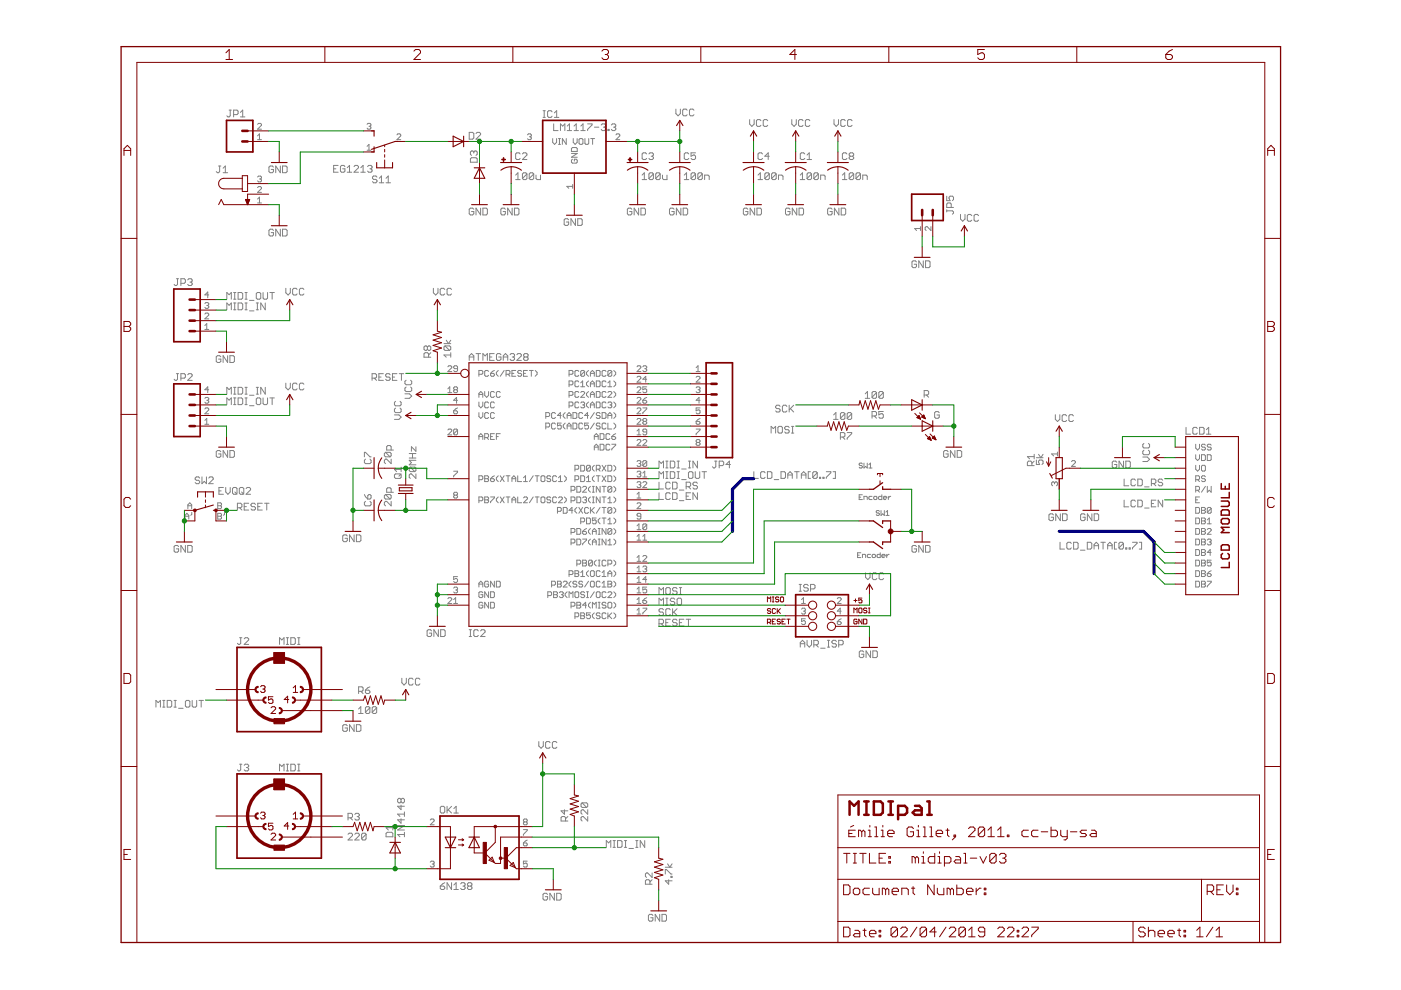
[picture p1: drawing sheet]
<svg xmlns="http://www.w3.org/2000/svg" width="297mm" height="210mm" viewBox="0 0 297 210" stroke-linecap="round" stroke-linejoin="round" font-family="sans-serif">
<g fill="#808080" stroke="#808080" stroke-width=".21">
<path d="M109.3 37.1l.5-.5z"/>
<path d="M109.8 36.6v1.5z"/>
<path d="M109.3 38.1h1z"/>
<path d="M110.8 36.9v.9z"/>
<path d="M111 36.6l-.2 .3z"/>
<path d="M111 36.6h.5z"/>
<path d="M111.5 36.6l.2 .3z"/>
<path d="M111.7 36.9v.9z"/>
<path d="M111.7 37.8l-.2 .3z"/>
<path d="M111 38.1h.5z"/>
<path d="M110.8 37.8l.2 .3z"/>
<path d="M110.8 37.8l.9-.9z"/>
<path d="M112.2 36.9v.9z"/>
<path d="M112.4 36.6l-.2 .3z"/>
<path d="M112.4 36.6h.5z"/>
<path d="M112.9 36.6l.3 .3z"/>
<path d="M113.2 36.9v.9z"/>
<path d="M113.2 37.8l-.3 .3z"/>
<path d="M112.4 38.1h.5z"/>
<path d="M112.2 37.8l.2 .3z"/>
<path d="M112.2 37.8l1-.9z"/>
<path d="M113.6 37.1v.7z"/>
<path d="M113.6 37.8l.3 .3z"/>
<path d="M113.9 38.1h.7z"/>
<path d="M114.6 37.1v1z"/>
<path d="M136.6 36.6l-.5 .5z"/>
<path d="M136.6 36.6v1.5z"/>
<path d="M136.1 38.1h1z"/>
<path d="M137.6 36.9v.9z"/>
<path d="M137.8 36.6l-.2 .3z"/>
<path d="M137.8 36.6h.5z"/>
<path d="M138.3 36.6l.2 .3z"/>
<path d="M138.5 36.9v.9z"/>
<path d="M138.5 37.8l-.2 .3z"/>
<path d="M137.8 38.1h.5z"/>
<path d="M137.6 37.8l.2 .3z"/>
<path d="M137.6 37.8l.9-.9z"/>
<path d="M139 36.9v.9z"/>
<path d="M139.3 36.6l-.3 .3z"/>
<path d="M139.3 36.6h.4z"/>
<path d="M139.7 36.6l.3 .3z"/>
<path d="M140 36.9v.9z"/>
<path d="M140 37.8l-.3 .3z"/>
<path d="M139.3 38.1h.4z"/>
<path d="M139 37.8l.3 .3z"/>
<path d="M139 37.8l1-.9z"/>
<path d="M140.5 37.1v.7z"/>
<path d="M140.5 37.8l.2 .3z"/>
<path d="M140.7 38.1h.7z"/>
<path d="M141.4 37.1v1z"/>
<path d="M145.1 37.1l.5-.5z"/>
<path d="M145.6 36.6v1.5z"/>
<path d="M145.1 38.1h.9z"/>
<path d="M146.5 36.9v.9z"/>
<path d="M146.5 36.9l.3-.3z"/>
<path d="M146.8 36.6h.4z"/>
<path d="M147.2 36.6l.3 .3z"/>
<path d="M147.5 36.9v.9z"/>
<path d="M147.5 37.8l-.3 .3z"/>
<path d="M146.8 38.1h.4z"/>
<path d="M146.5 37.8l.3 .3z"/>
<path d="M146.5 37.8l1-.9z"/>
<path d="M148 36.9v.9z"/>
<path d="M148 36.9l.2-.3z"/>
<path d="M148.2 36.6h.5z"/>
<path d="M148.7 36.6l.2 .3z"/>
<path d="M148.9 36.9v.9z"/>
<path d="M148.9 37.8l-.2 .3z"/>
<path d="M148.2 38.1h.5z"/>
<path d="M148 37.8l.2 .3z"/>
<path d="M148 37.8l.9-.9z"/>
<path d="M149.4 37.1v1z"/>
<path d="M149.4 37.1h.7z"/>
<path d="M150.1 37.1l.3 .3z"/>
<path d="M150.4 37.4v.7z"/>
<path d="M143.3 23.1v1z"/>
<path d="M143.3 24.1l.5 .5z"/>
<path d="M143.8 24.6l.5-.5z"/>
<path d="M144.3 23.1v1z"/>
<path d="M145.5 23.1l.2 .3z"/>
<path d="M145 23.1h.5z"/>
<path d="M145 23.1l-.3 .3z"/>
<path d="M144.7 23.4v.9z"/>
<path d="M144.7 24.3l.3 .3z"/>
<path d="M145 24.6h.5z"/>
<path d="M145.5 24.6l.2-.3z"/>
<path d="M146.9 23.1l.2 .3z"/>
<path d="M146.4 23.1h.5z"/>
<path d="M146.4 23.1l-.2 .3z"/>
<path d="M146.2 23.4v.9z"/>
<path d="M146.2 24.3l.2 .3z"/>
<path d="M146.4 24.6h.5z"/>
<path d="M146.9 24.6l.2-.3z"/>
<path d="M106.9 44.1l.2 .3z"/>
<path d="M106.4 44.1h.5z"/>
<path d="M106.4 44.1l-.2 .3z"/>
<path d="M106.2 44.4v.9z"/>
<path d="M106.2 45.3l.2 .3z"/>
<path d="M106.4 45.6h.5z"/>
<path d="M107.1 45.3l-.2 .3z"/>
<path d="M107.1 44.9v.4z"/>
<path d="M106.7 44.9h.4z"/>
<path d="M107.6 44.1v1.5z"/>
<path d="M107.6 44.1l1 1.5z"/>
<path d="M108.6 44.1v1.5z"/>
<path d="M109.1 44.1v1.5z"/>
<path d="M109.1 45.6h.7z"/>
<path d="M110 45.3l-.2 .3z"/>
<path d="M110 44.4v.9z"/>
<path d="M109.8 44.1l.2 .3z"/>
<path d="M109.1 44.1h.7z"/>
<path d="M120.3 46.4l.3 .2z"/>
<path d="M119.8 46.4h.5z"/>
<path d="M119.8 46.4l-.2 .2z"/>
<path d="M119.6 46.6v1z"/>
<path d="M119.6 47.6l.2 .2z"/>
<path d="M119.8 47.8h.5z"/>
<path d="M120.3 47.8l.3-.2z"/>
<path d="M120.6 47.1v.5z"/>
<path d="M120.1 47.1h.5z"/>
<path d="M121.1 46.4v1.4z"/>
<path d="M121.1 46.4l.9 1.4z"/>
<path d="M122 46.4v1.4z"/>
<path d="M122.5 46.4v1.4z"/>
<path d="M122.5 47.8h.7z"/>
<path d="M123.2 47.8l.2-.2z"/>
<path d="M123.4 46.6v1z"/>
<path d="M123.2 46.4l.2 .2z"/>
<path d="M122.5 46.4h.7z"/>
<path d="M133.7 44.1l.3 .3z"/>
<path d="M133.2 44.1h.5z"/>
<path d="M133.2 44.1l-.2 .3z"/>
<path d="M133 44.4v.9z"/>
<path d="M133 45.3l.2 .3z"/>
<path d="M133.2 45.6h.5z"/>
<path d="M134 45.3l-.3 .3z"/>
<path d="M134 44.9v.4z"/>
<path d="M133.5 44.9h.5z"/>
<path d="M134.5 44.1v1.5z"/>
<path d="M134.5 44.1l.9 1.5z"/>
<path d="M135.4 44.1v1.5z"/>
<path d="M135.9 44.1v1.5z"/>
<path d="M135.9 45.6h.7z"/>
<path d="M136.8 45.3l-.2 .3z"/>
<path d="M136.8 44.4v.9z"/>
<path d="M136.6 44.1l.2 .3z"/>
<path d="M135.9 44.1h.7z"/>
<path d="M142.7 44.1l.2 .3z"/>
<path d="M142.2 44.1h.5z"/>
<path d="M141.9 44.4l.3-.3z"/>
<path d="M141.9 44.4v.9z"/>
<path d="M141.9 45.3l.3 .3z"/>
<path d="M142.2 45.6h.5z"/>
<path d="M142.7 45.6l.2-.3z"/>
<path d="M142.9 44.9v.4z"/>
<path d="M142.4 44.9h.5z"/>
<path d="M143.4 44.1v1.5z"/>
<path d="M143.4 44.1l1 1.5z"/>
<path d="M144.4 44.1v1.5z"/>
<path d="M144.8 44.1v1.5z"/>
<path d="M144.8 45.6h.7z"/>
<path d="M145.5 45.6l.3-.3z"/>
<path d="M145.8 44.4v.9z"/>
<path d="M145.5 44.1l.3 .3z"/>
<path d="M144.8 44.1h.7z"/>
<path d="M59.3 135.2v1.4z"/>
<path d="M59.3 135.2l.5 .5z"/>
<path d="M59.8 135.7l.4-.5z"/>
<path d="M60.2 135.2v1.4z"/>
<path d="M60.7 136.6h.5z"/>
<path d="M60.9 135.2v1.4z"/>
<path d="M60.7 135.2h.5z"/>
<path d="M61.7 135.2v1.4z"/>
<path d="M61.7 136.6h.7z"/>
<path d="M62.4 136.6l.2-.2z"/>
<path d="M62.6 135.4v1z"/>
<path d="M62.4 135.2l.2 .2z"/>
<path d="M61.7 135.2h.7z"/>
<path d="M63.1 136.6h.5z"/>
<path d="M63.4 135.2v1.4z"/>
<path d="M63.1 135.2h.5z"/>
<path d="M73.4 153.6l.2 .3z"/>
<path d="M72.9 153.6h.5z"/>
<path d="M72.7 153.9l.2-.3z"/>
<path d="M72.7 153.9v.9z"/>
<path d="M72.7 154.8l.2 .3z"/>
<path d="M72.9 155.1h.5z"/>
<path d="M73.4 155.1l.2-.3z"/>
<path d="M73.6 154.3v.5z"/>
<path d="M73.2 154.3h.4z"/>
<path d="M74.1 153.6v1.5z"/>
<path d="M74.1 153.6l1 1.5z"/>
<path d="M75.1 153.6v1.5z"/>
<path d="M75.6 153.6v1.5z"/>
<path d="M75.6 155.1h.7z"/>
<path d="M76.3 155.1l.2-.3z"/>
<path d="M76.5 153.9v.9z"/>
<path d="M76.3 153.6l.2 .3z"/>
<path d="M75.6 153.6h.7z"/>
<path d="M76.5 149.8l-.5 .5z"/>
<path d="M76.5 149.8v1.5z"/>
<path d="M76 151.3h1z"/>
<path d="M77.5 150.1v.9z"/>
<path d="M77.5 150.1l.2-.3z"/>
<path d="M77.7 149.8h.5z"/>
<path d="M78.2 149.8l.2 .3z"/>
<path d="M78.4 150.1v.9z"/>
<path d="M78.4 151l-.2 .3z"/>
<path d="M77.7 151.3h.5z"/>
<path d="M77.5 151l.2 .3z"/>
<path d="M77.5 151l.9-.9z"/>
<path d="M78.9 150.1v.9z"/>
<path d="M78.9 150.1l.2-.3z"/>
<path d="M79.1 149.8h.5z"/>
<path d="M79.6 149.8l.3 .3z"/>
<path d="M79.9 150.1v.9z"/>
<path d="M79.9 151l-.3 .3z"/>
<path d="M79.1 151.3h.5z"/>
<path d="M78.9 151l.2 .3z"/>
<path d="M78.9 151l1-.9z"/>
<path d="M85.2 143.8v1z"/>
<path d="M85.2 144.8l.5 .4z"/>
<path d="M85.7 145.2l.4-.4z"/>
<path d="M86.1 143.8v1z"/>
<path d="M87.4 143.8l.2 .2z"/>
<path d="M86.9 143.8h.5z"/>
<path d="M86.6 144l.3-.2z"/>
<path d="M86.6 144v1z"/>
<path d="M86.6 145l.3 .2z"/>
<path d="M86.9 145.2h.5z"/>
<path d="M87.6 145l-.2 .2z"/>
<path d="M88.8 143.8l.2 .2z"/>
<path d="M88.3 143.8h.5z"/>
<path d="M88.3 143.8l-.2 .2z"/>
<path d="M88.1 144v1z"/>
<path d="M88.1 145l.2 .2z"/>
<path d="M88.3 145.2h.5z"/>
<path d="M89 145l-.2 .2z"/>
<path d="M160.7 37.1l.5-.5z"/>
<path d="M161.2 36.6v1.5z"/>
<path d="M160.7 38.1h1z"/>
<path d="M162.2 36.9v.9z"/>
<path d="M162.2 36.9l.2-.3z"/>
<path d="M162.4 36.6h.5z"/>
<path d="M162.9 36.6l.2 .3z"/>
<path d="M163.1 36.9v.9z"/>
<path d="M163.1 37.8l-.2 .3z"/>
<path d="M162.4 38.1h.5z"/>
<path d="M162.2 37.8l.2 .3z"/>
<path d="M162.2 37.8l.9-.9z"/>
<path d="M163.6 36.9v.9z"/>
<path d="M163.6 36.9l.3-.3z"/>
<path d="M163.9 36.6h.4z"/>
<path d="M164.3 36.6l.3 .3z"/>
<path d="M164.6 36.9v.9z"/>
<path d="M164.3 38.1l.3-.3z"/>
<path d="M163.9 38.1h.4z"/>
<path d="M163.6 37.8l.3 .3z"/>
<path d="M163.6 37.8l1-.9z"/>
<path d="M165.1 37.1v1z"/>
<path d="M165.1 37.1h.7z"/>
<path d="M165.8 37.1l.2 .3z"/>
<path d="M166 37.4v.7z"/>
<path d="M117.4 26.3v1.4z"/>
<path d="M117.4 27.7h.9z"/>
<path d="M118.8 26.3v1.4z"/>
<path d="M118.8 26.3l.5 .4z"/>
<path d="M119.8 26.3l-.5 .4z"/>
<path d="M119.8 26.3v1.4z"/>
<path d="M120.3 26.7l.4-.4z"/>
<path d="M120.7 26.3v1.4z"/>
<path d="M120.3 27.7h.9z"/>
<path d="M121.7 26.7l.5-.4z"/>
<path d="M122.2 26.3v1.4z"/>
<path d="M121.7 27.7h.9z"/>
<path d="M123.1 26.7l.5-.4z"/>
<path d="M123.6 26.3v1.4z"/>
<path d="M123.1 27.7h1z"/>
<path d="M124.6 26.3h.9z"/>
<path d="M125.5 26.3v.2z"/>
<path d="M125.5 26.5l-.9 .9z"/>
<path d="M124.6 27.4v.3z"/>
<path d="M126 27h1z"/>
<path d="M127.5 26.5l.2-.2z"/>
<path d="M127.7 26.3h.5z"/>
<path d="M128.2 26.3l.2 .2z"/>
<path d="M128.4 26.5v.2z"/>
<path d="M128.4 26.7l-.2 .3z"/>
<path d="M127.9 27h.3z"/>
<path d="M128.2 27l.2 .2z"/>
<path d="M128.4 27.2v.2z"/>
<path d="M128.4 27.4l-.2 .3z"/>
<path d="M127.7 27.7h.5z"/>
<path d="M127.5 27.4l.2 .3z"/>
<path d="M128.9 27.4v.3z"/>
<path d="M128.9 27.4h.2z"/>
<path d="M129.1 27.4v.3z"/>
<path d="M128.9 27.7h.2z"/>
<path d="M129.6 26.5l.3-.2z"/>
<path d="M129.9 26.3h.4z"/>
<path d="M130.3 26.3l.3 .2z"/>
<path d="M130.6 26.5v.2z"/>
<path d="M130.6 26.7l-.3 .3z"/>
<path d="M130.1 27h.2z"/>
<path d="M130.3 27l.3 .2z"/>
<path d="M130.6 27.2v.2z"/>
<path d="M130.6 27.4l-.3 .3z"/>
<path d="M129.9 27.7h.4z"/>
<path d="M129.6 27.4l.3 .3z"/>
<path d="M100.2 44.1l.3 .3z"/>
<path d="M99.7 44.1h.5z"/>
<path d="M99.5 44.4l.2-.3z"/>
<path d="M99.5 44.4v.9z"/>
<path d="M99.5 45.3l.2 .3z"/>
<path d="M99.7 45.6h.5z"/>
<path d="M100.2 45.6l.3-.3z"/>
<path d="M100.5 44.9v.4z"/>
<path d="M100 44.9h.5z"/>
<path d="M100.9 44.1v1.5z"/>
<path d="M100.9 44.1l1 1.5z"/>
<path d="M101.9 44.1v1.5z"/>
<path d="M102.4 44.1v1.5z"/>
<path d="M102.4 45.6h.7z"/>
<path d="M103.1 45.6l.2-.3z"/>
<path d="M103.3 44.4v.9z"/>
<path d="M103.1 44.1l.2 .3z"/>
<path d="M102.4 44.1h.7z"/>
<path d="M94.1 75.3l.5 .4z"/>
<path d="M94.1 75.3h1.5z"/>
<path d="M95.6 74.8v.9z"/>
<path d="M94.4 74.3h.9z"/>
<path d="M94.1 74.1l.3 .2z"/>
<path d="M94.1 73.6v.5z"/>
<path d="M94.1 73.6l.3-.3z"/>
<path d="M94.4 73.3h.9z"/>
<path d="M95.3 73.3l.3 .3z"/>
<path d="M95.6 73.6v.5z"/>
<path d="M95.3 74.3l.3-.2z"/>
<path d="M94.4 73.3l.9 1z"/>
<path d="M94.1 72.9h1.5z"/>
<path d="M95.6 72.1l-.5 .8z"/>
<path d="M94.6 72.1l.5 .8z"/>
<path d="M88.2 100.5v.9z"/>
<path d="M87.2 100.5l1 .9z"/>
<path d="M87 100.5h.2z"/>
<path d="M86.8 100.7l.2-.2z"/>
<path d="M86.8 100.7v.5z"/>
<path d="M86.8 101.2l.2 .2z"/>
<path d="M87 100h.9z"/>
<path d="M86.8 99.8l.2 .2z"/>
<path d="M86.8 99.3v.5z"/>
<path d="M86.8 99.3l.2-.3z"/>
<path d="M87 99h.9z"/>
<path d="M87.9 99l.3 .3z"/>
<path d="M88.2 99.3v.5z"/>
<path d="M88.2 99.8l-.3 .2z"/>
<path d="M87 99l.9 1z"/>
<path d="M86.8 98.6h1.4z"/>
<path d="M86.8 98.6l.4-.5z"/>
<path d="M86.8 97.6l.4 .5z"/>
<path d="M86.8 97.6h1.4z"/>
<path d="M86.8 97.1h1.4z"/>
<path d="M87.5 96.2v.9z"/>
<path d="M86.8 96.2h1.4z"/>
<path d="M87.2 94.7v1z"/>
<path d="M87.2 94.7l1 1z"/>
<path d="M88.2 94.7v1z"/>
<path d="M82.9 97.3v1z"/>
<path d="M82 97.3l.9 1z"/>
<path d="M81.7 97.3h.3z"/>
<path d="M81.7 97.3l-.2 .3z"/>
<path d="M81.5 97.6v.5z"/>
<path d="M81.5 98.1l.2 .2z"/>
<path d="M81.7 96.9h1z"/>
<path d="M81.5 96.6l.2 .3z"/>
<path d="M81.5 96.2v.4z"/>
<path d="M81.5 96.2l.2-.3z"/>
<path d="M81.7 95.9h1z"/>
<path d="M82.7 95.9l.2 .3z"/>
<path d="M82.9 96.2v.4z"/>
<path d="M82.9 96.6l-.2 .3z"/>
<path d="M81.7 95.9l1 1z"/>
<path d="M82 95.4h1.4z"/>
<path d="M82 94.7v.7z"/>
<path d="M82.2 94.5l-.2 .2z"/>
<path d="M82.2 94.5h.5z"/>
<path d="M82.7 94.5l.2 .2z"/>
<path d="M82.9 94.7v.7z"/>
<path d="M82.9 106.3v1z"/>
<path d="M82 106.3l.9 1z"/>
<path d="M81.7 106.3h.3z"/>
<path d="M81.5 106.5l.2-.2z"/>
<path d="M81.5 106.5v.5z"/>
<path d="M81.5 107l.2 .3z"/>
<path d="M81.7 105.8h1z"/>
<path d="M81.5 105.6l.2 .2z"/>
<path d="M81.5 105.1v.5z"/>
<path d="M81.5 105.1l.2-.2z"/>
<path d="M81.7 104.9h1z"/>
<path d="M82.7 104.9l.2 .2z"/>
<path d="M82.9 105.1v.5z"/>
<path d="M82.9 105.6l-.2 .2z"/>
<path d="M81.7 104.9l1 .9z"/>
<path d="M82 104.4h1.4z"/>
<path d="M82 103.7v.7z"/>
<path d="M82.2 103.4l-.2 .3z"/>
<path d="M82.2 103.4h.5z"/>
<path d="M82.7 103.4l.2 .3z"/>
<path d="M82.9 103.7v.7z"/>
<path d="M73.4 113.4l.2 .2z"/>
<path d="M72.9 113.4h.5z"/>
<path d="M72.7 113.6l.2-.2z"/>
<path d="M72.7 113.6v1z"/>
<path d="M72.7 114.6l.2 .3z"/>
<path d="M72.9 114.9h.5z"/>
<path d="M73.4 114.9l.2-.3z"/>
<path d="M73.6 114.1v.5z"/>
<path d="M73.2 114.1h.4z"/>
<path d="M74.1 113.4v1.5z"/>
<path d="M74.1 113.4l1 1.5z"/>
<path d="M75.1 113.4v1.5z"/>
<path d="M75.6 113.4v1.5z"/>
<path d="M75.6 114.9h.7z"/>
<path d="M76.3 114.9l.2-.3z"/>
<path d="M76.5 113.6v1z"/>
<path d="M76.3 113.4l.2 .2z"/>
<path d="M75.6 113.4h.7z"/>
<path d="M99.5 75.5v.9z"/>
<path d="M99.5 75.5l.5-.5z"/>
<path d="M100 75l.5 .5z"/>
<path d="M100.5 75.5v.9z"/>
<path d="M99.5 75.7h1z"/>
<path d="M101.4 75v1.4z"/>
<path d="M100.9 75h1z"/>
<path d="M102.4 75v1.4z"/>
<path d="M102.4 75l.4 .5z"/>
<path d="M102.8 75.5l.5-.5z"/>
<path d="M103.3 75v1.4z"/>
<path d="M103.8 75h1z"/>
<path d="M103.8 75v1.4z"/>
<path d="M103.8 76.4h1z"/>
<path d="M103.8 75.7h.5z"/>
<path d="M106 75l.2 .2z"/>
<path d="M105.5 75h.5z"/>
<path d="M105.5 75l-.2 .2z"/>
<path d="M105.3 75.2v1z"/>
<path d="M105.3 76.2l.2 .2z"/>
<path d="M105.5 76.4h.5z"/>
<path d="M106 76.4l.2-.2z"/>
<path d="M106.2 75.7v.5z"/>
<path d="M105.7 75.7h.5z"/>
<path d="M106.7 75.5v.9z"/>
<path d="M107.2 75l-.5 .5z"/>
<path d="M107.2 75l.5 .5z"/>
<path d="M107.7 75.5v.9z"/>
<path d="M106.7 75.7h1z"/>
<path d="M108.1 75.2l.3-.2z"/>
<path d="M108.4 75h.5z"/>
<path d="M108.9 75l.2 .2z"/>
<path d="M109.1 75.2v.3z"/>
<path d="M109.1 75.5l-.2 .2z"/>
<path d="M108.6 75.7h.3z"/>
<path d="M108.9 75.7l.2 .2z"/>
<path d="M109.1 75.9v.3z"/>
<path d="M109.1 76.2l-.2 .2z"/>
<path d="M108.4 76.4h.5z"/>
<path d="M108.1 76.2l.3 .2z"/>
<path d="M109.6 76.4h.9z"/>
<path d="M109.6 76.4l.9-.9z"/>
<path d="M110.5 75.2v.3z"/>
<path d="M110.3 75l.2 .2z"/>
<path d="M109.8 75h.5z"/>
<path d="M109.8 75l-.2 .2z"/>
<path d="M111 75.2l.3-.2z"/>
<path d="M111.3 75h.4z"/>
<path d="M111.7 75l.3 .2z"/>
<path d="M112 75.2v.3z"/>
<path d="M112 75.5l-.3 .2z"/>
<path d="M111.7 75.7l.3 .2z"/>
<path d="M112 75.9v.3z"/>
<path d="M112 76.2l-.3 .2z"/>
<path d="M111.3 76.4h.4z"/>
<path d="M111 76.2l.3 .2z"/>
<path d="M111 75.9v.3z"/>
<path d="M111 75.9l.3-.2z"/>
<path d="M111 75.5l.3 .2z"/>
<path d="M111 75.2v.3z"/>
<path d="M111.3 75.7h.4z"/>
<path d="M169.7 136.2v1z"/>
<path d="M170.1 135.8l-.4 .4z"/>
<path d="M170.1 135.8l.5 .4z"/>
<path d="M170.6 136.2v1z"/>
<path d="M169.7 136.5h.9z"/>
<path d="M171.1 135.8v.9z"/>
<path d="M171.1 136.7l.5 .5z"/>
<path d="M171.6 137.2l.5-.5z"/>
<path d="M172.1 135.8v.9z"/>
<path d="M172.6 135.8v1.4z"/>
<path d="M172.6 135.8h.7z"/>
<path d="M173.3 135.8l.2 .2z"/>
<path d="M173.5 136v.5z"/>
<path d="M173.3 136.7l.2-.2z"/>
<path d="M172.6 136.7h.7z"/>
<path d="M173 136.7l.5 .5z"/>
<path d="M174 137.4h.9z"/>
<path d="M175.4 137.2h.5z"/>
<path d="M175.7 135.8v1.4z"/>
<path d="M175.4 135.8h.5z"/>
<path d="M177.1 135.8l.2 .2z"/>
<path d="M176.6 135.8h.5z"/>
<path d="M176.4 136l.2-.2z"/>
<path d="M176.4 136v.2z"/>
<path d="M176.4 136.2l.2 .3z"/>
<path d="M176.6 136.5h.5z"/>
<path d="M177.1 136.5l.2 .2z"/>
<path d="M177.3 136.7v.2z"/>
<path d="M177.3 136.9l-.2 .3z"/>
<path d="M176.6 137.2h.5z"/>
<path d="M176.4 136.9l.2 .3z"/>
<path d="M177.8 135.8v1.4z"/>
<path d="M177.8 135.8h.7z"/>
<path d="M178.5 135.8l.3 .2z"/>
<path d="M178.8 136v.5z"/>
<path d="M178.5 136.7l.3-.2z"/>
<path d="M177.8 136.7h.7z"/>
<path d="M182.9 138l.2 .2z"/>
<path d="M182.4 138h.5z"/>
<path d="M182.4 138l-.2 .2z"/>
<path d="M182.2 138.2v1z"/>
<path d="M182.2 139.2l.2 .2z"/>
<path d="M182.4 139.4h.5z"/>
<path d="M182.9 139.4l.2-.2z"/>
<path d="M183.1 138.7v.5z"/>
<path d="M182.6 138.7h.5z"/>
<path d="M183.6 138v1.4z"/>
<path d="M183.6 138l1 1.4z"/>
<path d="M184.6 138v1.4z"/>
<path d="M185.1 138v1.4z"/>
<path d="M185.1 139.4h.7z"/>
<path d="M185.8 139.4l.2-.2z"/>
<path d="M186 138.2v1z"/>
<path d="M185.8 138l.2 .2z"/>
<path d="M185.1 138h.7z"/>
<path d="M91.9 61.1v1z"/>
<path d="M91.9 62.1l.5 .4z"/>
<path d="M92.4 62.5l.5-.4z"/>
<path d="M92.9 61.1v1z"/>
<path d="M94 61.1l.3 .3z"/>
<path d="M93.6 61.1h.4z"/>
<path d="M93.3 61.4l.3-.3z"/>
<path d="M93.3 61.4v.9z"/>
<path d="M93.3 62.3l.3 .2z"/>
<path d="M93.6 62.5h.4z"/>
<path d="M94 62.5l.3-.2z"/>
<path d="M95.5 61.1l.2 .3z"/>
<path d="M95 61.1h.5z"/>
<path d="M95 61.1l-.2 .3z"/>
<path d="M94.8 61.4v.9z"/>
<path d="M94.8 62.3l.2 .2z"/>
<path d="M95 62.5h.5z"/>
<path d="M95.5 62.5l.2-.2z"/>
<path d="M83.6 88.9h1z"/>
<path d="M85 88.4l-.4 .5z"/>
<path d="M84.6 88l.4 .4z"/>
<path d="M83.6 88h1z"/>
<path d="M83.9 86.5l-.3 .3z"/>
<path d="M83.6 86.8v.4z"/>
<path d="M83.6 87.2l.3 .3z"/>
<path d="M83.9 87.5h.9z"/>
<path d="M84.8 87.5l.2-.3z"/>
<path d="M85 86.8v.4z"/>
<path d="M84.8 86.5l.2 .3z"/>
<path d="M83.9 85.1l-.3 .2z"/>
<path d="M83.6 85.3v.5z"/>
<path d="M83.6 85.8l.3 .2z"/>
<path d="M83.9 86h.9z"/>
<path d="M84.8 86l.2-.2z"/>
<path d="M85 85.3v.5z"/>
<path d="M84.8 85.1l.2 .2z"/>
<path d="M85.9 84.5h.9z"/>
<path d="M86.8 84.5l.5-.5z"/>
<path d="M86.8 83.5l.5 .5z"/>
<path d="M85.9 83.5h.9z"/>
<path d="M85.9 82.3l.2-.2z"/>
<path d="M85.9 82.3v.5z"/>
<path d="M85.9 82.8l.2 .2z"/>
<path d="M86.1 83h1z"/>
<path d="M87.3 82.8l-.2 .2z"/>
<path d="M87.3 82.3v.5z"/>
<path d="M87.1 82.1l.2 .2z"/>
<path d="M85.9 80.9l.2-.3z"/>
<path d="M85.9 80.9v.4z"/>
<path d="M85.9 81.3l.2 .3z"/>
<path d="M86.1 81.6h1z"/>
<path d="M87.3 81.3l-.2 .3z"/>
<path d="M87.3 80.9v.4z"/>
<path d="M87.1 80.6l.2 .3z"/>
<path d="M183.5 121.5v.9z"/>
<path d="M183.5 122.4l.5 .5z"/>
<path d="M184.5 122.4l-.5 .5z"/>
<path d="M184.5 121.5v.9z"/>
<path d="M185.7 121.5l.2 .2z"/>
<path d="M185.2 121.5h.5z"/>
<path d="M185 121.7l.2-.2z"/>
<path d="M185 121.7v1z"/>
<path d="M185 122.7l.2 .2z"/>
<path d="M185.2 122.9h.5z"/>
<path d="M185.7 122.9l.2-.2z"/>
<path d="M187.1 121.5l.2 .2z"/>
<path d="M186.6 121.5h.5z"/>
<path d="M186.4 121.7l.2-.2z"/>
<path d="M186.4 121.7v1z"/>
<path d="M186.4 122.7l.2 .2z"/>
<path d="M186.6 122.9h.5z"/>
<path d="M187.1 122.9l.2-.2z"/>
<path d="M223.1 108.9l.3 .3z"/>
<path d="M222.7 108.9h.4z"/>
<path d="M222.4 109.2l.3-.3z"/>
<path d="M222.4 109.2v.9z"/>
<path d="M222.4 110.1l.3 .3z"/>
<path d="M222.7 110.4h.4z"/>
<path d="M223.4 110.1l-.3 .3z"/>
<path d="M223.4 109.7v.4z"/>
<path d="M222.9 109.7h.5z"/>
<path d="M223.8 108.9v1.5z"/>
<path d="M223.8 108.9l1 1.5z"/>
<path d="M224.8 108.9v1.5z"/>
<path d="M225.3 108.9v1.5z"/>
<path d="M225.3 110.4h.7z"/>
<path d="M226 110.4l.3-.3z"/>
<path d="M226.3 109.2v.9z"/>
<path d="M226 108.9l.3 .3z"/>
<path d="M225.3 108.9h.7z"/>
<path d="M242.3 97.9h.9z"/>
<path d="M243.2 97.9l.5-.5z"/>
<path d="M243.2 96.9l.5 .5z"/>
<path d="M242.3 96.9h.9z"/>
<path d="M242.5 95.5l-.2 .2z"/>
<path d="M242.3 95.7v.5z"/>
<path d="M242.3 96.2l.2 .2z"/>
<path d="M242.5 96.4h1z"/>
<path d="M243.5 96.4l.2-.2z"/>
<path d="M243.7 95.7v.5z"/>
<path d="M243.5 95.5l.2 .2z"/>
<path d="M242.5 94l-.2 .3z"/>
<path d="M242.3 94.3v.4z"/>
<path d="M242.3 94.7l.2 .3z"/>
<path d="M242.5 95h1z"/>
<path d="M243.5 95l.2-.3z"/>
<path d="M243.7 94.3v.4z"/>
<path d="M243.5 94l.2 .3z"/>
<path d="M219.7 97.5v1z"/>
<path d="M219.7 98.5h.7z"/>
<path d="M220.2 98l.2 .5z"/>
<path d="M220.2 97.8v.2z"/>
<path d="M220.2 97.8l.2-.3z"/>
<path d="M220.4 97.5h.5z"/>
<path d="M220.9 97.5l.2 .3z"/>
<path d="M221.1 97.8v.5z"/>
<path d="M221.1 98.3l-.2 .2z"/>
<path d="M219.7 97h1.4z"/>
<path d="M221.1 96.3l-.4 .7z"/>
<path d="M220.2 96.3l.5 .7z"/>
<path d="M223.8 87.9v1z"/>
<path d="M223.8 88.9l.4 .5z"/>
<path d="M224.2 89.4l.5-.5z"/>
<path d="M224.7 87.9v1z"/>
<path d="M225.9 87.9l.2 .3z"/>
<path d="M225.4 87.9h.5z"/>
<path d="M225.4 87.9l-.2 .3z"/>
<path d="M225.2 88.2v.9z"/>
<path d="M225.2 89.1l.2 .3z"/>
<path d="M225.4 89.4h.5z"/>
<path d="M225.9 89.4l.2-.3z"/>
<path d="M227.4 87.9l.2 .3z"/>
<path d="M226.9 87.9h.5z"/>
<path d="M226.9 87.9l-.3 .3z"/>
<path d="M226.6 88.2v.9z"/>
<path d="M226.6 89.1l.3 .3z"/>
<path d="M226.9 89.4h.5z"/>
<path d="M227.4 89.4l.2-.3z"/>
<path d="M229.8 108.9l.3 .3z"/>
<path d="M229.3 108.9h.5z"/>
<path d="M229.3 108.9l-.2 .3z"/>
<path d="M229.1 109.2v.9z"/>
<path d="M229.1 110.1l.2 .3z"/>
<path d="M229.3 110.4h.5z"/>
<path d="M230.1 110.1l-.3 .3z"/>
<path d="M230.1 109.7v.4z"/>
<path d="M229.6 109.7h.5z"/>
<path d="M230.5 108.9v1.5z"/>
<path d="M230.5 108.9l1 1.5z"/>
<path d="M231.5 108.9v1.5z"/>
<path d="M232 108.9v1.5z"/>
<path d="M232 110.4h.7z"/>
<path d="M232.9 110.1l-.2 .3z"/>
<path d="M232.9 109.2v.9z"/>
<path d="M232.7 108.9l.2 .3z"/>
<path d="M232 108.9h.7z"/>
<path d="M236.5 97.8l.3 .2z"/>
<path d="M236.1 97.8h.4z"/>
<path d="M236.1 97.8l-.3 .2z"/>
<path d="M235.8 98v1z"/>
<path d="M235.8 99l.3 .2z"/>
<path d="M236.1 99.2h.4z"/>
<path d="M236.8 99l-.3 .2z"/>
<path d="M236.8 98.5v.5z"/>
<path d="M236.3 98.5h.5z"/>
<path d="M237.3 97.8v1.4z"/>
<path d="M237.3 97.8l.9 1.4z"/>
<path d="M238.2 97.8v1.4z"/>
<path d="M238.7 97.8v1.4z"/>
<path d="M238.7 99.2h.7z"/>
<path d="M239.6 99l-.2 .2z"/>
<path d="M239.6 98v1z"/>
<path d="M239.4 97.8l.2 .2z"/>
<path d="M238.7 97.8h.7z"/>
<path d="M181.8 117.2h.7z"/>
<path d="M181.8 117.2v1z"/>
<path d="M181.8 118.2h.7z"/>
<path d="M181.8 117.7h.4z"/>
<path d="M182.9 117.5v.7z"/>
<path d="M182.9 117.5h.5z"/>
<path d="M183.4 117.5l.1 .2z"/>
<path d="M183.5 117.7v.5z"/>
<path d="M184.1 117.5h.5z"/>
<path d="M184.1 117.5l-.2 .2z"/>
<path d="M183.9 117.7v.3z"/>
<path d="M183.9 118l.2 .2z"/>
<path d="M184.1 118.2h.5z"/>
<path d="M185.1 118.2h.3z"/>
<path d="M185.4 118.2l.2-.2z"/>
<path d="M185.6 117.7v.3z"/>
<path d="M185.4 117.5l.2 .2z"/>
<path d="M185.1 117.5h.3z"/>
<path d="M185.1 117.5l-.2 .2z"/>
<path d="M184.9 117.7v.3z"/>
<path d="M184.9 118l.2 .2z"/>
<path d="M186.6 117.2v1z"/>
<path d="M186.1 118.2h.5z"/>
<path d="M185.9 118l.2 .2z"/>
<path d="M185.9 117.7v.3z"/>
<path d="M185.9 117.7l.2-.2z"/>
<path d="M186.1 117.5h.5z"/>
<path d="M187.2 118.2h.3z"/>
<path d="M187 118l.2 .2z"/>
<path d="M187 117.7v.3z"/>
<path d="M187 117.7l.2-.2z"/>
<path d="M187.2 117.5h.3z"/>
<path d="M187.5 117.5l.2 .2z"/>
<path d="M187.7 117.7v.2z"/>
<path d="M187 117.9h.7z"/>
<path d="M188 117.5v.7z"/>
<path d="M188 117.9l.3-.4z"/>
<path d="M188.3 117.5h.2z"/>
<path d="M182.2 104.9h.6z"/>
<path d="M182.2 104.9v1z"/>
<path d="M182.2 105.9h.6z"/>
<path d="M182.2 105.4h.3z"/>
<path d="M183.2 105.2v.7z"/>
<path d="M183.2 105.2h.5z"/>
<path d="M183.7 105.2l.2 .2z"/>
<path d="M183.9 105.4v.5z"/>
<path d="M184.4 105.2h.5z"/>
<path d="M184.4 105.2l-.2 .2z"/>
<path d="M184.2 105.4v.3z"/>
<path d="M184.2 105.7l.2 .2z"/>
<path d="M184.4 105.9h.5z"/>
<path d="M185.4 105.9h.4z"/>
<path d="M185.8 105.9l.1-.2z"/>
<path d="M185.9 105.4v.3z"/>
<path d="M185.8 105.2l.1 .2z"/>
<path d="M185.4 105.2h.4z"/>
<path d="M185.4 105.2l-.1 .2z"/>
<path d="M185.3 105.4v.3z"/>
<path d="M185.3 105.7l.1 .2z"/>
<path d="M187 104.9v1z"/>
<path d="M186.4 105.9h.6z"/>
<path d="M186.3 105.7l.1 .2z"/>
<path d="M186.3 105.4v.3z"/>
<path d="M186.3 105.4l.1-.2z"/>
<path d="M186.4 105.2h.6z"/>
<path d="M187.5 105.9h.3z"/>
<path d="M187.3 105.7l.2 .2z"/>
<path d="M187.3 105.4v.3z"/>
<path d="M187.3 105.4l.2-.2z"/>
<path d="M187.5 105.2h.3z"/>
<path d="M187.8 105.2l.2 .2z"/>
<path d="M188 105.4v.2z"/>
<path d="M187.3 105.6h.7z"/>
<path d="M188.3 105.2v.7z"/>
<path d="M188.3 105.6l.4-.4z"/>
<path d="M188.7 105.2h.1z"/>
<path d="M194.1 115.7l.2 .2z"/>
<path d="M193.6 115.7h.5z"/>
<path d="M193.6 115.7l-.2 .2z"/>
<path d="M193.4 115.9v.9z"/>
<path d="M193.4 116.8l.2 .3z"/>
<path d="M193.6 117.1h.5z"/>
<path d="M194.1 117.1l.2-.3z"/>
<path d="M194.3 116.4v.4z"/>
<path d="M193.8 116.4h.5z"/>
<path d="M194.8 115.7v1.4z"/>
<path d="M194.8 115.7l.9 1.4z"/>
<path d="M195.7 115.7v1.4z"/>
<path d="M196.2 115.7v1.4z"/>
<path d="M196.2 117.1h.8z"/>
<path d="M197 117.1l.2-.3z"/>
<path d="M197.2 115.9v.9z"/>
<path d="M197 115.7l.2 .2z"/>
<path d="M196.2 115.7h.8z"/>
<path d="M59.3 162v1.4z"/>
<path d="M59.3 162l.5 .5z"/>
<path d="M59.8 162.5l.4-.5z"/>
<path d="M60.2 162v1.4z"/>
<path d="M60.7 163.4h.5z"/>
<path d="M60.9 162v1.4z"/>
<path d="M60.7 162h.5z"/>
<path d="M61.7 162v1.4z"/>
<path d="M61.7 163.4h.7z"/>
<path d="M62.4 163.4l.2-.2z"/>
<path d="M62.6 162.3v.9z"/>
<path d="M62.4 162l.2 .3z"/>
<path d="M61.7 162h.7z"/>
<path d="M63.1 163.4h.5z"/>
<path d="M63.4 162v1.4z"/>
<path d="M63.1 162h.5z"/>
<path d="M115.8 189.4l.3 .2z"/>
<path d="M115.4 189.4h.4z"/>
<path d="M115.1 189.6l.3-.2z"/>
<path d="M115.1 189.6v1z"/>
<path d="M115.1 190.6l.3 .2z"/>
<path d="M115.4 190.8h.4z"/>
<path d="M116.1 190.6l-.3 .2z"/>
<path d="M116.1 190.1v.5z"/>
<path d="M115.6 190.1h.5z"/>
<path d="M116.6 189.4v1.4z"/>
<path d="M116.6 189.4l.9 1.4z"/>
<path d="M117.5 189.4v1.4z"/>
<path d="M118 189.4v1.4z"/>
<path d="M118 190.8h.7z"/>
<path d="M118.7 190.8l.3-.2z"/>
<path d="M119 189.6v1z"/>
<path d="M118.7 189.4l.3 .2z"/>
<path d="M118 189.4h.7z"/>
<path d="M114.2 157.2v1z"/>
<path d="M114.2 158.2l.5 .4z"/>
<path d="M114.7 158.6l.5-.4z"/>
<path d="M115.2 157.2v1z"/>
<path d="M116.4 157.2l.2 .3z"/>
<path d="M115.9 157.2h.5z"/>
<path d="M115.7 157.5l.2-.3z"/>
<path d="M115.7 157.5v.9z"/>
<path d="M115.7 158.4l.2 .2z"/>
<path d="M115.9 158.6h.5z"/>
<path d="M116.4 158.6l.2-.2z"/>
<path d="M117.8 157.2l.3 .3z"/>
<path d="M117.4 157.2h.4z"/>
<path d="M117.1 157.5l.3-.3z"/>
<path d="M117.1 157.5v.9z"/>
<path d="M117.1 158.4l.3 .2z"/>
<path d="M117.4 158.6h.4z"/>
<path d="M117.8 158.6l.3-.2z"/>
<path d="M73.8 178.1h.9z"/>
<path d="M73.8 178.1l.9-1z"/>
<path d="M74.7 176.9v.2z"/>
<path d="M74.5 176.7l.2 .2z"/>
<path d="M74 176.7h.5z"/>
<path d="M73.8 176.9l.2-.2z"/>
<path d="M75.2 178.1h1z"/>
<path d="M75.2 178.1l1-1z"/>
<path d="M76.2 176.9v.2z"/>
<path d="M75.9 176.7l.3 .2z"/>
<path d="M75.5 176.7h.4z"/>
<path d="M75.2 176.9l.3-.2z"/>
<path d="M76.7 176.9v.9z"/>
<path d="M76.7 176.9l.2-.2z"/>
<path d="M76.9 176.7h.5z"/>
<path d="M77.4 176.7l.2 .2z"/>
<path d="M77.6 176.9v.9z"/>
<path d="M77.6 177.8l-.2 .3z"/>
<path d="M76.9 178.1h.5z"/>
<path d="M76.7 177.8l.2 .3z"/>
<path d="M76.7 177.8l.9-.9z"/>
<path d="M124.6 173.1v1z"/>
<path d="M123.7 173.1l.9 1z"/>
<path d="M123.4 173.1h.3z"/>
<path d="M123.4 173.1l-.2 .3z"/>
<path d="M123.2 173.4v.4z"/>
<path d="M123.2 173.8l.2 .3z"/>
<path d="M124.6 171.7v.9z"/>
<path d="M123.7 171.7l.9 .9z"/>
<path d="M123.4 171.7h.3z"/>
<path d="M123.4 171.7l-.2 .2z"/>
<path d="M123.2 171.9v.5z"/>
<path d="M123.2 172.4l.2 .2z"/>
<path d="M123.4 171.2h1z"/>
<path d="M123.2 170.9l.2 .3z"/>
<path d="M123.2 170.5v.4z"/>
<path d="M123.4 170.2l-.2 .3z"/>
<path d="M123.4 170.2h1z"/>
<path d="M124.4 170.2l.2 .3z"/>
<path d="M124.6 170.5v.4z"/>
<path d="M124.6 170.9l-.2 .3z"/>
<path d="M123.4 170.2l1 1z"/>
<path d="M84.3 176.9l.5 .5z"/>
<path d="M84.3 176.9h1.4z"/>
<path d="M85.7 176.5v.9z"/>
<path d="M84.3 176h1.4z"/>
<path d="M84.3 176l1.4-1z"/>
<path d="M84.3 175h1.4z"/>
<path d="M84.3 173.8h1.4z"/>
<path d="M84.3 173.8l.7 .7z"/>
<path d="M85 173.6v.9z"/>
<path d="M84.3 172.6l.5 .5z"/>
<path d="M84.3 172.6h1.4z"/>
<path d="M85.7 172.1v1z"/>
<path d="M84.3 170.9h1.4z"/>
<path d="M84.3 170.9l.7 .8z"/>
<path d="M85 170.7v1z"/>
<path d="M84.3 170l.3 .2z"/>
<path d="M84.3 169.5v.5z"/>
<path d="M84.3 169.5l.3-.2z"/>
<path d="M84.6 169.3h.2z"/>
<path d="M84.8 169.3l.2 .2z"/>
<path d="M85 169.5l.3-.2z"/>
<path d="M85.3 169.3h.2z"/>
<path d="M85.5 169.3l.2 .2z"/>
<path d="M85.7 169.5v.5z"/>
<path d="M85.5 170.2l.2-.2z"/>
<path d="M85.3 170.2h.2z"/>
<path d="M85 170l.3 .2z"/>
<path d="M85 170l-.2 .2z"/>
<path d="M84.6 170.2h.2z"/>
<path d="M85 169.5v.5z"/>
<path d="M141.1 186.8h1.4z"/>
<path d="M141.1 186.8l.7 .7z"/>
<path d="M141.8 186.5v1z"/>
<path d="M142.3 186h.2z"/>
<path d="M142.3 185.8v.2z"/>
<path d="M142.3 185.8h.2z"/>
<path d="M142.5 185.8v.2z"/>
<path d="M141.1 184.4v.9z"/>
<path d="M141.1 184.4h.2z"/>
<path d="M141.3 184.4l1 .9z"/>
<path d="M142.3 185.3h.2z"/>
<path d="M141.1 183.9h1.4z"/>
<path d="M142.5 183.2l-.5 .7z"/>
<path d="M141.5 183.2l.5 .7z"/>
<path d="M138.2 193.9l.2 .2z"/>
<path d="M137.7 193.9h.5z"/>
<path d="M137.5 194.1l.2-.2z"/>
<path d="M137.5 194.1v1z"/>
<path d="M137.5 195.1l.2 .2z"/>
<path d="M137.7 195.3h.5z"/>
<path d="M138.4 195.1l-.2 .2z"/>
<path d="M138.4 194.6v.5z"/>
<path d="M138 194.6h.4z"/>
<path d="M138.9 193.9v1.4z"/>
<path d="M138.9 193.9l1 1.4z"/>
<path d="M139.9 193.9v1.4z"/>
<path d="M140.4 193.9v1.4z"/>
<path d="M140.4 195.3h.7z"/>
<path d="M141.3 195.1l-.2 .2z"/>
<path d="M141.3 194.1v1z"/>
<path d="M141.1 193.9l.2 .2z"/>
<path d="M140.4 193.9h.7z"/>
<path d="M176.7 88l.5-.5z"/>
<path d="M177.2 87.5v1.4z"/>
<path d="M176.7 88.9h1z"/>
<path d="M178.2 87.7v1z"/>
<path d="M178.4 87.5l-.2 .2z"/>
<path d="M178.4 87.5h.5z"/>
<path d="M178.9 87.5l.2 .2z"/>
<path d="M179.1 87.7v1z"/>
<path d="M179.1 88.7l-.2 .2z"/>
<path d="M178.4 88.9h.5z"/>
<path d="M178.2 88.7l.2 .2z"/>
<path d="M178.2 88.7l.9-1z"/>
<path d="M179.6 87.7v1z"/>
<path d="M179.9 87.5l-.3 .2z"/>
<path d="M179.9 87.5h.4z"/>
<path d="M180.3 87.5l.3 .2z"/>
<path d="M180.6 87.7v1z"/>
<path d="M180.6 88.7l-.3 .2z"/>
<path d="M179.9 88.9h.4z"/>
<path d="M179.6 88.7l.3 .2z"/>
<path d="M179.6 88.7l1-1z"/>
<path d="M200.8 95.5l.2 .3z"/>
<path d="M200.3 95.5h.5z"/>
<path d="M200.3 95.5l-.2 .3z"/>
<path d="M200.1 95.8v.9z"/>
<path d="M200.1 96.7l.2 .3z"/>
<path d="M200.3 97h.5z"/>
<path d="M200.8 97l.2-.3z"/>
<path d="M201 96.2v.5z"/>
<path d="M200.5 96.2h.5z"/>
<path d="M201.5 95.5v1.5z"/>
<path d="M201.5 95.5l1 1.5z"/>
<path d="M202.5 95.5v1.5z"/>
<path d="M202.9 95.5v1.5z"/>
<path d="M202.9 97h.7z"/>
<path d="M203.6 97l.3-.3z"/>
<path d="M203.9 95.8v.9z"/>
<path d="M203.6 95.5l.3 .3z"/>
<path d="M202.9 95.5h.7z"/>
<path d="M183.9 83l-.4 .5z"/>
<path d="M183.9 83v1.5z"/>
<path d="M183.5 84.5h.9z"/>
<path d="M184.9 83.2v1z"/>
<path d="M184.9 83.2l.2-.2z"/>
<path d="M185.1 83h.5z"/>
<path d="M185.6 83l.2 .2z"/>
<path d="M185.8 83.2v1z"/>
<path d="M185.8 84.2l-.2 .3z"/>
<path d="M185.1 84.5h.5z"/>
<path d="M184.9 84.2l.2 .3z"/>
<path d="M185.8 83.2l-.9 1z"/>
<path d="M186.3 83.2v1z"/>
<path d="M186.3 83.2l.3-.2z"/>
<path d="M186.6 83h.4z"/>
<path d="M187 83l.3 .2z"/>
<path d="M187.3 83.2v1z"/>
<path d="M187.3 84.2l-.3 .3z"/>
<path d="M186.6 84.5h.4z"/>
<path d="M186.3 84.2l.3 .3z"/>
<path d="M187.3 83.2l-1 1z"/>
<path d="M57.7 48.6l.3 .3z"/>
<path d="M57.3 48.6h.4z"/>
<path d="M57.3 48.6l-.3 .3z"/>
<path d="M57 48.9v.9z"/>
<path d="M57 49.8l.3 .2z"/>
<path d="M57.3 50h.4z"/>
<path d="M57.7 50l.3-.2z"/>
<path d="M58 49.3v.5z"/>
<path d="M57.5 49.3h.5z"/>
<path d="M58.5 48.6v1.4z"/>
<path d="M58.5 48.6l.9 1.4z"/>
<path d="M59.4 48.6v1.4z"/>
<path d="M59.9 48.6v1.4z"/>
<path d="M59.9 50h.7z"/>
<path d="M60.6 50l.3-.2z"/>
<path d="M60.9 48.9v.9z"/>
<path d="M60.6 48.6l.3 .3z"/>
<path d="M59.9 48.6h.7z"/>
<path d="M91.3 133.5l.2 .3z"/>
<path d="M90.8 133.5h.5z"/>
<path d="M90.8 133.5l-.2 .3z"/>
<path d="M90.6 133.8v.9z"/>
<path d="M90.6 134.7l.2 .3z"/>
<path d="M90.8 135h.5z"/>
<path d="M91.5 134.7l-.2 .3z"/>
<path d="M91.5 134.2v.5z"/>
<path d="M91 134.2h.5z"/>
<path d="M92 133.5v1.5z"/>
<path d="M92 133.5l.9 1.5z"/>
<path d="M92.9 133.5v1.5z"/>
<path d="M93.4 133.5v1.5z"/>
<path d="M93.4 135h.7z"/>
<path d="M94.4 134.7l-.3 .3z"/>
<path d="M94.4 133.8v.9z"/>
<path d="M94.1 133.5l.3 .3z"/>
<path d="M93.4 133.5h.7z"/>
<path d="M158.3 44.1l.3 .3z"/>
<path d="M157.8 44.1h.5z"/>
<path d="M157.8 44.1l-.2 .3z"/>
<path d="M157.6 44.4v.9z"/>
<path d="M157.6 45.3l.2 .3z"/>
<path d="M157.8 45.6h.5z"/>
<path d="M158.3 45.6l.3-.3z"/>
<path d="M158.6 44.9v.4z"/>
<path d="M158.1 44.9h.5z"/>
<path d="M159 44.1v1.5z"/>
<path d="M159 44.1l1 1.5z"/>
<path d="M160 44.1v1.5z"/>
<path d="M160.5 44.1v1.5z"/>
<path d="M160.5 45.6h.7z"/>
<path d="M161.2 45.6l.2-.3z"/>
<path d="M161.4 44.4v.9z"/>
<path d="M161.2 44.1l.2 .3z"/>
<path d="M160.5 44.1h.7z"/>
<path d="M158.9 25.4v.9z"/>
<path d="M158.9 26.3l.5 .5z"/>
<path d="M159.4 26.8l.5-.5z"/>
<path d="M159.9 25.4v.9z"/>
<path d="M161.1 25.4l.2 .2z"/>
<path d="M160.6 25.4h.5z"/>
<path d="M160.6 25.4l-.2 .2z"/>
<path d="M160.4 25.6v1z"/>
<path d="M160.4 26.6l.2 .2z"/>
<path d="M160.6 26.8h.5z"/>
<path d="M161.3 26.6l-.2 .2z"/>
<path d="M162.5 25.4l.3 .2z"/>
<path d="M162.1 25.4h.4z"/>
<path d="M161.8 25.6l.3-.2z"/>
<path d="M161.8 25.6v1z"/>
<path d="M161.8 26.6l.3 .2z"/>
<path d="M162.1 26.8h.4z"/>
<path d="M162.8 26.6l-.3 .2z"/>
<path d="M170.1 36.6l-.4 .5z"/>
<path d="M170.1 36.6v1.5z"/>
<path d="M169.7 38.1h.9z"/>
<path d="M171.1 36.9v.9z"/>
<path d="M171.3 36.6l-.2 .3z"/>
<path d="M171.3 36.6h.5z"/>
<path d="M171.8 36.6l.3 .3z"/>
<path d="M172.1 36.9v.9z"/>
<path d="M172.1 37.8l-.3 .3z"/>
<path d="M171.3 38.1h.5z"/>
<path d="M171.1 37.8l.2 .3z"/>
<path d="M171.1 37.8l1-.9z"/>
<path d="M172.6 36.9v.9z"/>
<path d="M172.8 36.6l-.2 .3z"/>
<path d="M172.8 36.6h.5z"/>
<path d="M173.3 36.6l.2 .3z"/>
<path d="M173.5 36.9v.9z"/>
<path d="M173.5 37.8l-.2 .3z"/>
<path d="M172.8 38.1h.5z"/>
<path d="M172.6 37.8l.2 .3z"/>
<path d="M172.6 37.8l.9-.9z"/>
<path d="M174 37.1v1z"/>
<path d="M174 37.1h.7z"/>
<path d="M174.7 37.1l.2 .3z"/>
<path d="M174.9 37.4v.7z"/>
<path d="M167.3 44.1l.2 .3z"/>
<path d="M166.8 44.1h.5z"/>
<path d="M166.8 44.1l-.3 .3z"/>
<path d="M166.5 44.4v.9z"/>
<path d="M166.5 45.3l.3 .3z"/>
<path d="M166.8 45.6h.5z"/>
<path d="M167.5 45.3l-.2 .3z"/>
<path d="M167.5 44.9v.4z"/>
<path d="M167 44.9h.5z"/>
<path d="M168 44.1v1.5z"/>
<path d="M168 44.1l.9 1.5z"/>
<path d="M168.9 44.1v1.5z"/>
<path d="M169.4 44.1v1.5z"/>
<path d="M169.4 45.6h.7z"/>
<path d="M170.4 45.3l-.3 .3z"/>
<path d="M170.4 44.4v.9z"/>
<path d="M170.1 44.1l.3 .3z"/>
<path d="M169.4 44.1h.7z"/>
<path d="M167.9 25.4v.9z"/>
<path d="M167.9 26.3l.5 .5z"/>
<path d="M168.8 26.3l-.4 .5z"/>
<path d="M168.8 25.4v.9z"/>
<path d="M170 25.4l.3 .2z"/>
<path d="M169.6 25.4h.4z"/>
<path d="M169.3 25.6l.3-.2z"/>
<path d="M169.3 25.6v1z"/>
<path d="M169.3 26.6l.3 .2z"/>
<path d="M169.6 26.8h.4z"/>
<path d="M170.3 26.6l-.3 .2z"/>
<path d="M171.5 25.4l.2 .2z"/>
<path d="M171 25.4h.5z"/>
<path d="M170.8 25.6l.2-.2z"/>
<path d="M170.8 25.6v1z"/>
<path d="M170.8 26.6l.2 .2z"/>
<path d="M171 26.8h.5z"/>
<path d="M171.7 26.6l-.2 .2z"/>
<path d="M46.4 103.4h1z"/>
<path d="M46.4 103.4v1.4z"/>
<path d="M46.4 104.8h1z"/>
<path d="M46.4 104.1h.5z"/>
<path d="M47.9 103.4v.9z"/>
<path d="M47.9 104.3l.4 .5z"/>
<path d="M48.3 104.8l.5-.5z"/>
<path d="M48.8 103.4v.9z"/>
<path d="M49.3 103.6v.9z"/>
<path d="M49.3 103.6l.2-.2z"/>
<path d="M49.5 103.4h.5z"/>
<path d="M50 103.4l.2 .2z"/>
<path d="M50.2 103.6v.9z"/>
<path d="M50.2 104.5l-.2 .3z"/>
<path d="M49.5 104.8h.5z"/>
<path d="M49.3 104.5l.2 .3z"/>
<path d="M49.8 104.3l.4 .5z"/>
<path d="M50.7 103.6v.9z"/>
<path d="M50.7 103.6l.3-.2z"/>
<path d="M51 103.4h.5z"/>
<path d="M51.5 103.4l.2 .2z"/>
<path d="M51.7 103.6v.9z"/>
<path d="M51.7 104.5l-.2 .3z"/>
<path d="M51 104.8h.5z"/>
<path d="M50.7 104.5l.3 .3z"/>
<path d="M51.2 104.3l.5 .5z"/>
<path d="M52.2 104.8h.9z"/>
<path d="M52.2 104.8l.9-1z"/>
<path d="M53.1 103.6v.2z"/>
<path d="M52.9 103.4l.2 .2z"/>
<path d="M52.4 103.4h.5z"/>
<path d="M52.4 103.4l-.2 .2z"/>
<path d="M37.6 115.7l.3 .2z"/>
<path d="M37.1 115.7h.5z"/>
<path d="M37.1 115.7l-.2 .2z"/>
<path d="M36.9 115.9v.9z"/>
<path d="M36.9 116.8l.2 .3z"/>
<path d="M37.1 117.1h.5z"/>
<path d="M37.6 117.1l.3-.3z"/>
<path d="M37.9 116.4v.4z"/>
<path d="M37.4 116.4h.5z"/>
<path d="M38.4 115.7v1.4z"/>
<path d="M38.4 115.7l.9 1.4z"/>
<path d="M39.3 115.7v1.4z"/>
<path d="M39.8 115.7v1.4z"/>
<path d="M39.8 117.1h.7z"/>
<path d="M40.7 116.8l-.2 .3z"/>
<path d="M40.7 115.9v.9z"/>
<path d="M40.5 115.7l.2 .2z"/>
<path d="M39.8 115.7h.7z"/>
<path d="M93.8 187.4l.5-.2z"/>
<path d="M93.3 187.9l.5-.5z"/>
<path d="M93.3 187.9v.5z"/>
<path d="M93.3 188.4l.3 .2z"/>
<path d="M93.6 188.6h.5z"/>
<path d="M94.1 188.6l.2-.2z"/>
<path d="M94.3 188.1v.3z"/>
<path d="M94.1 187.9l.2 .2z"/>
<path d="M93.3 187.9h.8z"/>
<path d="M94.8 187.2v1.4z"/>
<path d="M94.8 187.2l.9 1.4z"/>
<path d="M95.7 187.2v1.4z"/>
<path d="M96.2 187.6l.5-.4z"/>
<path d="M96.7 187.2v1.4z"/>
<path d="M96.2 188.6h1z"/>
<path d="M97.9 187.2l-.2 .2z"/>
<path d="M97.9 187.2h.5z"/>
<path d="M98.4 187.2l.2 .2z"/>
<path d="M98.6 187.4v.2z"/>
<path d="M98.4 187.9l.2-.3z"/>
<path d="M98.1 187.9h.3z"/>
<path d="M98.4 187.9l.2 .2z"/>
<path d="M98.6 188.1v.3z"/>
<path d="M98.6 188.4l-.2 .2z"/>
<path d="M97.9 188.6h.5z"/>
<path d="M97.7 188.4l.2 .2z"/>
<path d="M99.1 187.4l.3-.2z"/>
<path d="M99.4 187.2h.4z"/>
<path d="M99.8 187.2l.3 .2z"/>
<path d="M100.1 187.4v.2z"/>
<path d="M100.1 187.6l-.3 .3z"/>
<path d="M99.8 187.9l.3 .2z"/>
<path d="M100.1 188.1v.3z"/>
<path d="M100.1 188.4l-.3 .2z"/>
<path d="M99.4 188.6h.4z"/>
<path d="M99.1 188.4l.3 .2z"/>
<path d="M99.1 188.1v.3z"/>
<path d="M99.1 188.1l.3-.2z"/>
<path d="M99.1 187.6l.3 .3z"/>
<path d="M99.1 187.4v.2z"/>
<path d="M99.4 187.9h.4z"/>
<path d="M194.1 55.3l.2 .2z"/>
<path d="M193.6 55.3h.5z"/>
<path d="M193.6 55.3l-.2 .2z"/>
<path d="M193.4 55.5v1z"/>
<path d="M193.4 56.5l.2 .2z"/>
<path d="M193.6 56.7h.5z"/>
<path d="M194.3 56.5l-.2 .2z"/>
<path d="M194.3 56v.5z"/>
<path d="M193.8 56h.5z"/>
<path d="M194.8 55.3v1.4z"/>
<path d="M194.8 55.3l.9 1.4z"/>
<path d="M195.7 55.3v1.4z"/>
<path d="M196.2 55.3v1.4z"/>
<path d="M196.2 56.7h.8z"/>
<path d="M197.2 56.5l-.2 .2z"/>
<path d="M197.2 55.5v1z"/>
<path d="M197 55.3l.2 .2z"/>
<path d="M196.2 55.3h.8z"/>
<path d="M203.6 45.5v.9z"/>
<path d="M203.6 46.4l.5 .5z"/>
<path d="M204.1 46.9l.5-.5z"/>
<path d="M204.6 45.5v.9z"/>
<path d="M205.8 45.5l.2 .2z"/>
<path d="M205.3 45.5h.5z"/>
<path d="M205.3 45.5l-.2 .2z"/>
<path d="M205.1 45.7v1z"/>
<path d="M205.1 46.7l.2 .2z"/>
<path d="M205.3 46.9h.5z"/>
<path d="M205.8 46.9l.2-.2z"/>
<path d="M207.2 45.5l.3 .2z"/>
<path d="M206.8 45.5h.4z"/>
<path d="M206.8 45.5l-.3 .2z"/>
<path d="M206.5 45.7v1z"/>
<path d="M206.5 46.7l.3 .2z"/>
<path d="M206.8 46.9h.4z"/>
<path d="M207.2 46.9l.3-.2z"/>
<path d="M46.6 95.5l.2 .3z"/>
<path d="M46.1 95.5h.5z"/>
<path d="M46.1 95.5l-.3 .3z"/>
<path d="M45.8 95.8v.9z"/>
<path d="M45.8 96.7l.3 .3z"/>
<path d="M46.1 97h.5z"/>
<path d="M46.6 97l.2-.3z"/>
<path d="M46.8 96.2v.5z"/>
<path d="M46.3 96.2h.5z"/>
<path d="M47.3 95.5v1.5z"/>
<path d="M47.3 95.5l1 1.5z"/>
<path d="M48.3 95.5v1.5z"/>
<path d="M48.7 95.5v1.5z"/>
<path d="M48.7 97h.7z"/>
<path d="M49.4 97l.3-.3z"/>
<path d="M49.7 95.8v.9z"/>
<path d="M49.4 95.5l.3 .3z"/>
<path d="M48.7 95.5h.7z"/>
<path d="M60.6 81.2v1z"/>
<path d="M60.6 82.2l.5 .5z"/>
<path d="M61.1 82.7l.5-.5z"/>
<path d="M61.6 81.2v1z"/>
<path d="M62.8 81.2l.2 .3z"/>
<path d="M62.3 81.2h.5z"/>
<path d="M62 81.5l.3-.3z"/>
<path d="M62 81.5v.9z"/>
<path d="M62 82.4l.3 .3z"/>
<path d="M62.3 82.7h.5z"/>
<path d="M62.8 82.7l.2-.3z"/>
<path d="M64.2 81.2l.2 .3z"/>
<path d="M63.7 81.2h.5z"/>
<path d="M63.5 81.5l.2-.3z"/>
<path d="M63.5 81.5v.9z"/>
<path d="M63.5 82.4l.2 .3z"/>
<path d="M63.7 82.7h.5z"/>
<path d="M64.2 82.7l.2-.3z"/>
<path d="M46.6 75.4l.2 .2z"/>
<path d="M46.1 75.4h.5z"/>
<path d="M45.8 75.6l.3-.2z"/>
<path d="M45.8 75.6v1z"/>
<path d="M45.8 76.6l.3 .3z"/>
<path d="M46.1 76.9h.5z"/>
<path d="M46.6 76.9l.2-.3z"/>
<path d="M46.8 76.1v.5z"/>
<path d="M46.3 76.1h.5z"/>
<path d="M47.3 75.4v1.5z"/>
<path d="M47.3 75.4l1 1.5z"/>
<path d="M48.3 75.4v1.5z"/>
<path d="M48.7 75.4v1.5z"/>
<path d="M48.7 76.9h.7z"/>
<path d="M49.4 76.9l.3-.3z"/>
<path d="M49.7 75.6v1z"/>
<path d="M49.4 75.4l.3 .2z"/>
<path d="M48.7 75.4h.7z"/>
<path d="M60.6 61.1v1z"/>
<path d="M60.6 62.1l.5 .4z"/>
<path d="M61.1 62.5l.5-.4z"/>
<path d="M61.6 61.1v1z"/>
<path d="M62.8 61.1l.2 .3z"/>
<path d="M62.3 61.1h.5z"/>
<path d="M62 61.4l.3-.3z"/>
<path d="M62 61.4v.9z"/>
<path d="M62 62.3l.3 .2z"/>
<path d="M62.3 62.5h.5z"/>
<path d="M62.8 62.5l.2-.2z"/>
<path d="M64.2 61.1l.2 .3z"/>
<path d="M63.7 61.1h.5z"/>
<path d="M63.5 61.4l.2-.3z"/>
<path d="M63.5 61.4v.9z"/>
<path d="M63.5 62.3l.2 .2z"/>
<path d="M63.7 62.5h.5z"/>
<path d="M64.2 62.5l.2-.2z"/>
<path d="M178.6 37.1l.5-.5z"/>
<path d="M179.1 36.6v1.5z"/>
<path d="M178.6 38.1h1z"/>
<path d="M180 36.9v.9z"/>
<path d="M180.3 36.6l-.3 .3z"/>
<path d="M180.3 36.6h.5z"/>
<path d="M180.8 36.6l.2 .3z"/>
<path d="M181 36.9v.9z"/>
<path d="M181 37.8l-.2 .3z"/>
<path d="M180.3 38.1h.5z"/>
<path d="M180 37.8l.3 .3z"/>
<path d="M180 37.8l1-.9z"/>
<path d="M181.5 36.9v.9z"/>
<path d="M181.7 36.6l-.2 .3z"/>
<path d="M181.7 36.6h.5z"/>
<path d="M182.2 36.6l.2 .3z"/>
<path d="M182.4 36.9v.9z"/>
<path d="M182.4 37.8l-.2 .3z"/>
<path d="M181.7 38.1h.5z"/>
<path d="M181.5 37.8l.2 .3z"/>
<path d="M181.5 37.8l.9-.9z"/>
<path d="M182.9 37.1v1z"/>
<path d="M182.9 37.1h.7z"/>
<path d="M183.6 37.1l.3 .3z"/>
<path d="M183.9 37.4v.7z"/>
<path d="M176.2 44.1l.2 .3z"/>
<path d="M175.7 44.1h.5z"/>
<path d="M175.5 44.4l.2-.3z"/>
<path d="M175.5 44.4v.9z"/>
<path d="M175.5 45.3l.2 .3z"/>
<path d="M175.7 45.6h.5z"/>
<path d="M176.4 45.3l-.2 .3z"/>
<path d="M176.4 44.9v.4z"/>
<path d="M176 44.9h.4z"/>
<path d="M176.9 44.1v1.5z"/>
<path d="M176.9 44.1l1 1.5z"/>
<path d="M177.9 44.1v1.5z"/>
<path d="M178.4 44.1v1.5z"/>
<path d="M178.4 45.6h.7z"/>
<path d="M179.3 45.3l-.2 .3z"/>
<path d="M179.3 44.4v.9z"/>
<path d="M179.1 44.1l.2 .3z"/>
<path d="M178.4 44.1h.7z"/>
<path d="M176.8 25.4v.9z"/>
<path d="M176.8 26.3l.5 .5z"/>
<path d="M177.3 26.8l.5-.5z"/>
<path d="M177.8 25.4v.9z"/>
<path d="M179 25.4l.2 .2z"/>
<path d="M178.5 25.4h.5z"/>
<path d="M178.5 25.4l-.2 .2z"/>
<path d="M178.3 25.6v1z"/>
<path d="M178.3 26.6l.2 .2z"/>
<path d="M178.5 26.8h.5z"/>
<path d="M179 26.8l.2-.2z"/>
<path d="M180.4 25.4l.3 .2z"/>
<path d="M179.9 25.4h.5z"/>
<path d="M179.9 25.4l-.2 .2z"/>
<path d="M179.7 25.6v1z"/>
<path d="M179.7 26.6l.2 .2z"/>
<path d="M179.9 26.8h.5z"/>
<path d="M180.4 26.8l.3-.2z"/>
<path d="M57.7 35.2l.3 .2z"/>
<path d="M57.3 35.2h.4z"/>
<path d="M57 35.4l.3-.2z"/>
<path d="M57 35.4v1z"/>
<path d="M57 36.4l.3 .2z"/>
<path d="M57.3 36.6h.4z"/>
<path d="M57.7 36.6l.3-.2z"/>
<path d="M58 35.9v.5z"/>
<path d="M57.5 35.9h.5z"/>
<path d="M58.5 35.2v1.4z"/>
<path d="M58.5 35.2l.9 1.4z"/>
<path d="M59.4 35.2v1.4z"/>
<path d="M59.9 35.2v1.4z"/>
<path d="M59.9 36.6h.7z"/>
<path d="M60.6 36.6l.3-.2z"/>
<path d="M60.9 35.4v1z"/>
<path d="M60.6 35.2l.3 .2z"/>
<path d="M59.9 35.2h.7z"/>
<path d="M70.7 35.1h1z"/>
<path d="M70.7 35.1v1.4z"/>
<path d="M70.7 36.5h1z"/>
<path d="M70.7 35.8h.5z"/>
<path d="M72.9 35.1l.2 .2z"/>
<path d="M72.4 35.1h.5z"/>
<path d="M72.4 35.1l-.2 .2z"/>
<path d="M72.2 35.3v1z"/>
<path d="M72.2 36.3l.2 .2z"/>
<path d="M72.4 36.5h.5z"/>
<path d="M72.9 36.5l.2-.2z"/>
<path d="M73.1 35.8v.5z"/>
<path d="M72.6 35.8h.5z"/>
<path d="M73.6 35.6l.5-.5z"/>
<path d="M74.1 35.1v1.4z"/>
<path d="M73.6 36.5h1z"/>
<path d="M75.1 36.5h.9z"/>
<path d="M75.1 36.5l.9-.9z"/>
<path d="M76 35.3v.3z"/>
<path d="M75.8 35.1l.2 .2z"/>
<path d="M75.3 35.1h.5z"/>
<path d="M75.3 35.1l-.2 .2z"/>
<path d="M76.5 35.6l.5-.5z"/>
<path d="M77 35.1v1.4z"/>
<path d="M76.5 36.5h.9z"/>
<path d="M78.2 35.1l-.3 .2z"/>
<path d="M78.2 35.1h.5z"/>
<path d="M78.7 35.1l.2 .2z"/>
<path d="M78.9 35.3v.3z"/>
<path d="M78.9 35.6l-.2 .2z"/>
<path d="M78.4 35.8h.3z"/>
<path d="M78.7 35.8l.2 .2z"/>
<path d="M78.9 36v.3z"/>
<path d="M78.9 36.3l-.2 .2z"/>
<path d="M78.2 36.5h.5z"/>
<path d="M77.9 36.3l.3 .2z"/>
<path d="M54.6 37.5l.2-.2z"/>
<path d="M54.8 37.3h.4z"/>
<path d="M55.2 37.3l.2 .2z"/>
<path d="M55.4 37.5v.2z"/>
<path d="M55.4 37.7l-.2 .3z"/>
<path d="M55 38h.2z"/>
<path d="M55.2 38l.2 .1z"/>
<path d="M55.4 38.1v.3z"/>
<path d="M55.4 38.4l-.2 .2z"/>
<path d="M54.8 38.6h.4z"/>
<path d="M54.6 38.4l.2 .2z"/>
<path d="M54.6 40.8h.8z"/>
<path d="M54.6 40.8l.8-.8z"/>
<path d="M55.4 39.8v.2z"/>
<path d="M55.2 39.6l.2 .2z"/>
<path d="M54.8 39.6h.4z"/>
<path d="M54.8 39.6l-.2 .2z"/>
<path d="M54.6 42.2l.4-.4z"/>
<path d="M55 41.8v1.2z"/>
<path d="M54.6 43h.8z"/>
<path d="M45.8 36.4l.3 .2z"/>
<path d="M46.1 36.6h.2z"/>
<path d="M46.3 36.6l.3-.2z"/>
<path d="M46.6 35.2v1.2z"/>
<path d="M46.3 35.2h.5z"/>
<path d="M47.3 35.7l.5-.5z"/>
<path d="M47.8 35.2v1.4z"/>
<path d="M47.3 36.6h1z"/>
<path d="M99.5 28.1v1.4z"/>
<path d="M99.5 29.5h.7z"/>
<path d="M100.2 29.5l.3-.2z"/>
<path d="M100.5 28.3v1z"/>
<path d="M100.2 28.1l.3 .2z"/>
<path d="M99.5 28.1h.7z"/>
<path d="M100.9 29.5h1z"/>
<path d="M100.9 29.5l1-1z"/>
<path d="M101.9 28.3v.2z"/>
<path d="M101.6 28.1l.3 .2z"/>
<path d="M101.2 28.1h.4z"/>
<path d="M100.9 28.3l.3-.2z"/>
<path d="M110 32.4l.3 .2z"/>
<path d="M109.6 32.4h.4z"/>
<path d="M109.6 32.4l-.3 .2z"/>
<path d="M109.3 32.6v1z"/>
<path d="M109.3 33.6l.3 .2z"/>
<path d="M109.6 33.8h.4z"/>
<path d="M110 33.8l.3-.2z"/>
<path d="M110.8 33.8h.9z"/>
<path d="M110.8 33.8l.9-.9z"/>
<path d="M111.7 32.6v.3z"/>
<path d="M111.5 32.4l.2 .2z"/>
<path d="M111 32.4h.5z"/>
<path d="M111 32.4l-.2 .2z"/>
<path d="M136.9 32.4l.2 .2z"/>
<path d="M136.4 32.4h.5z"/>
<path d="M136.1 32.6l.3-.2z"/>
<path d="M136.1 32.6v1z"/>
<path d="M136.1 33.6l.3 .2z"/>
<path d="M136.4 33.8h.5z"/>
<path d="M137.1 33.6l-.2 .2z"/>
<path d="M137.6 32.6l.2-.2z"/>
<path d="M137.8 32.4h.5z"/>
<path d="M138.3 32.4l.2 .2z"/>
<path d="M138.5 32.6v.3z"/>
<path d="M138.5 32.9l-.2 .2z"/>
<path d="M138.1 33.1h.2z"/>
<path d="M138.3 33.1l.2 .3z"/>
<path d="M138.5 33.4v.2z"/>
<path d="M138.5 33.6l-.2 .2z"/>
<path d="M137.8 33.8h.5z"/>
<path d="M137.6 33.6l.2 .2z"/>
<path d="M145.8 32.4l.2 .2z"/>
<path d="M145.3 32.4h.5z"/>
<path d="M145.1 32.6l.2-.2z"/>
<path d="M145.1 32.6v1z"/>
<path d="M145.1 33.6l.2 .2z"/>
<path d="M145.3 33.8h.5z"/>
<path d="M145.8 33.8l.2-.2z"/>
<path d="M146.5 32.4h1z"/>
<path d="M146.5 32.4v.7z"/>
<path d="M146.5 33.1l.5-.2z"/>
<path d="M147 32.9h.2z"/>
<path d="M147.2 32.9l.3 .2z"/>
<path d="M147.5 33.1v.5z"/>
<path d="M147.5 33.6l-.3 .2z"/>
<path d="M146.8 33.8h.4z"/>
<path d="M146.5 33.6l.3 .2z"/>
<path d="M50.3 136.4l.3 .2z"/>
<path d="M50.6 136.6h.2z"/>
<path d="M50.8 136.6l.2-.2z"/>
<path d="M51 135.2v1.2z"/>
<path d="M50.8 135.2h.5z"/>
<path d="M51.8 136.6h.9z"/>
<path d="M51.8 136.6l.9-.9z"/>
<path d="M52.7 135.4v.3z"/>
<path d="M52.5 135.2l.2 .2z"/>
<path d="M52 135.2h.5z"/>
<path d="M51.8 135.4l.2-.2z"/>
<path d="M76 145.6v1.4z"/>
<path d="M76 145.6h.8z"/>
<path d="M76.8 145.6l.2 .3z"/>
<path d="M77 145.9v.4z"/>
<path d="M77 146.3l-.2 .3z"/>
<path d="M76 146.6h.8z"/>
<path d="M76.5 146.6l.5 .4z"/>
<path d="M77.9 145.9l.5-.3z"/>
<path d="M77.9 145.9l-.4 .4z"/>
<path d="M77.5 146.3v.5z"/>
<path d="M77.5 146.8l.2 .2z"/>
<path d="M77.7 147h.5z"/>
<path d="M78.2 147l.2-.2z"/>
<path d="M78.4 146.6v.2z"/>
<path d="M78.2 146.3l.2 .3z"/>
<path d="M77.5 146.3h.7z"/>
<path d="M161.4 32.4l.3 .2z"/>
<path d="M161 32.4h.4z"/>
<path d="M160.7 32.6l.3-.2z"/>
<path d="M160.7 32.6v1z"/>
<path d="M160.7 33.6l.3 .2z"/>
<path d="M161 33.8h.4z"/>
<path d="M161.4 33.8l.3-.2z"/>
<path d="M162.9 32.4v1.4z"/>
<path d="M162.9 32.4l-.7 .7z"/>
<path d="M162.2 33.1h.9z"/>
<path d="M117.2 29.4v.8z"/>
<path d="M117.2 30.2l.4 .4z"/>
<path d="M117.6 30.6l.4-.4z"/>
<path d="M118 29.4v.8z"/>
<path d="M118.4 30.6h.4z"/>
<path d="M118.6 29.4v1.2z"/>
<path d="M118.4 29.4h.4z"/>
<path d="M119.2 29.4v1.2z"/>
<path d="M119.2 29.4l.9 1.2z"/>
<path d="M120.1 29.4v1.2z"/>
<path d="M112 28.4l-.2 .2z"/>
<path d="M112 28.4h.5z"/>
<path d="M112.5 28.4l.1 .2z"/>
<path d="M112.6 28.6v.2z"/>
<path d="M112.6 28.8l-.1 .2z"/>
<path d="M112.2 29h.3z"/>
<path d="M112.5 29l.1 .2z"/>
<path d="M112.6 29.2v.2z"/>
<path d="M112.5 29.6l.1-.2z"/>
<path d="M112 29.6h.5z"/>
<path d="M111.8 29.4l.2 .2z"/>
<path d="M121.5 29.4v.8z"/>
<path d="M121.5 30.2l.4 .4z"/>
<path d="M121.9 30.6l.5-.4z"/>
<path d="M122.4 29.4v.8z"/>
<path d="M123 29.4h.4z"/>
<path d="M122.8 29.6l.2-.2z"/>
<path d="M122.8 29.6v.8z"/>
<path d="M122.8 30.4l.2 .2z"/>
<path d="M123 30.6h.4z"/>
<path d="M123.4 30.6l.2-.2z"/>
<path d="M123.6 29.6v.8z"/>
<path d="M123.4 29.4l.2 .2z"/>
<path d="M124 29.4v1z"/>
<path d="M124 30.4l.2 .2z"/>
<path d="M124.2 30.6h.4z"/>
<path d="M124.8 30.4l-.2 .2z"/>
<path d="M124.8 29.4v1z"/>
<path d="M125.6 29.4v1.2z"/>
<path d="M125.2 29.4h.9z"/>
<path d="M130.6 29.6h.8z"/>
<path d="M130.6 29.6l.8-.8z"/>
<path d="M131.4 28.6v.2z"/>
<path d="M131.2 28.4l.2 .2z"/>
<path d="M130.8 28.4h.4z"/>
<path d="M130.8 28.4l-.2 .2z"/>
<path d="M121.4 33.8l-.2 .2z"/>
<path d="M121.2 34v.4z"/>
<path d="M121.2 34.4l.2 .2z"/>
<path d="M121.4 34.6h.8z"/>
<path d="M122.2 34.6l.2-.2z"/>
<path d="M122.4 34v.4z"/>
<path d="M122.2 33.8l.2 .2z"/>
<path d="M121.8 33.8h.4z"/>
<path d="M121.8 33.8v.4z"/>
<path d="M121.2 33.3h1.2z"/>
<path d="M121.2 33.3l1.2-.8z"/>
<path d="M121.2 32.5h1.2z"/>
<path d="M121.2 32.1h1.2z"/>
<path d="M122.4 31.5v.6z"/>
<path d="M122.2 31.3l.2 .2z"/>
<path d="M121.4 31.3h.8z"/>
<path d="M121.2 31.5l.2-.2z"/>
<path d="M121.2 31.5v.6z"/>
<path d="M120.2 39.5l.4 .4z"/>
<path d="M120.2 39.5h1.2z"/>
<path d="M121.4 39.1v.8z"/>
<path d="M115.1 24.9h.5z"/>
<path d="M115.4 23.5v1.4z"/>
<path d="M115.1 23.5h.5z"/>
<path d="M116.8 23.5l.3 .2z"/>
<path d="M116.3 23.5h.5z"/>
<path d="M116.3 23.5l-.2 .2z"/>
<path d="M116.1 23.7v.9z"/>
<path d="M116.1 24.6l.2 .3z"/>
<path d="M116.3 24.9h.5z"/>
<path d="M117.1 24.6l-.3 .3z"/>
<path d="M117.5 23.9l.5-.4z"/>
<path d="M118 23.5v1.4z"/>
<path d="M117.5 24.9h1z"/>
<path d="M99.7 34.4h1.5z"/>
<path d="M101.2 33.7v.7z"/>
<path d="M100.9 33.4l.3 .3z"/>
<path d="M100 33.4h.9z"/>
<path d="M100 33.4l-.3 .3z"/>
<path d="M99.7 33.7v.7z"/>
<path d="M99.7 32.7l.3 .3z"/>
<path d="M99.7 32.2v.5z"/>
<path d="M99.7 32.2l.3-.2z"/>
<path d="M100 32h.2z"/>
<path d="M100.2 32l.3 .2z"/>
<path d="M100.5 32.2v.3z"/>
<path d="M100.5 32.2l.2-.2z"/>
<path d="M100.7 32h.2z"/>
<path d="M100.9 32l.3 .2z"/>
<path d="M101.2 32.2v.5z"/>
<path d="M101.2 32.7l-.3 .3z"/>
<path d="M89.9 75.7h1.4z"/>
<path d="M89.9 75v.7z"/>
<path d="M89.9 75l.2-.2z"/>
<path d="M90.1 74.8h.5z"/>
<path d="M90.6 74.8l.3 .2z"/>
<path d="M90.9 75v.7z"/>
<path d="M91.3 74.8l-.4 .5z"/>
<path d="M89.9 74.1l.2 .2z"/>
<path d="M89.9 73.6v.5z"/>
<path d="M89.9 73.6l.2-.3z"/>
<path d="M90.1 73.3h.3z"/>
<path d="M90.4 73.3l.2 .3z"/>
<path d="M90.6 73.6l.3-.3z"/>
<path d="M90.9 73.3h.2z"/>
<path d="M91.1 73.3l.2 .3z"/>
<path d="M91.3 73.6v.5z"/>
<path d="M91.3 74.1l-.2 .2z"/>
<path d="M90.9 74.3h.2z"/>
<path d="M90.6 74.1l.3 .2z"/>
<path d="M90.6 74.1l-.2 .2z"/>
<path d="M90.1 74.3h.3z"/>
<path d="M90.6 73.6v.5z"/>
<path d="M83.9 101.4h.9z"/>
<path d="M83.6 101.2l.3 .2z"/>
<path d="M83.6 100.7v.5z"/>
<path d="M83.6 100.7l.3-.2z"/>
<path d="M83.9 100.5h.9z"/>
<path d="M84.8 100.5l.2 .2z"/>
<path d="M85 100.7v.5z"/>
<path d="M85 101.2l-.2 .2z"/>
<path d="M85 100.5l-.4 .5z"/>
<path d="M83.6 99.5l.5 .5z"/>
<path d="M83.6 99.5h1.4z"/>
<path d="M85 99v1z"/>
<path d="M77.5 97.3l-.2 .3z"/>
<path d="M77.3 97.6v.5z"/>
<path d="M77.3 98.1l.2 .2z"/>
<path d="M77.5 98.3h.9z"/>
<path d="M78.4 98.3l.3-.2z"/>
<path d="M78.7 97.6v.5z"/>
<path d="M78.4 97.3l.3 .3z"/>
<path d="M77.3 95.9v1z"/>
<path d="M77.3 95.9h.2z"/>
<path d="M77.5 95.9l.9 1z"/>
<path d="M78.4 96.9h.3z"/>
<path d="M77.5 106.3l-.2 .2z"/>
<path d="M77.3 106.5v.5z"/>
<path d="M77.3 107l.2 .3z"/>
<path d="M77.5 107.3h.9z"/>
<path d="M78.7 107l-.3 .3z"/>
<path d="M78.7 106.5v.5z"/>
<path d="M78.4 106.3l.3 .2z"/>
<path d="M77.3 104.9l.2 .4z"/>
<path d="M77.5 105.3l.5 .5z"/>
<path d="M78 105.8h.4z"/>
<path d="M78.7 105.6l-.3 .2z"/>
<path d="M78.7 105.1v.5z"/>
<path d="M78.4 104.9l.3 .2z"/>
<path d="M78.2 104.9h.2z"/>
<path d="M78.2 104.9l-.2 .2z"/>
<path d="M78 105.1v.7z"/>
<path d="M121.9 129.9v1.3z"/>
<path d="M121.9 129.9h.6z"/>
<path d="M122.5 129.9l.2 .3z"/>
<path d="M122.7 130.2v.4z"/>
<path d="M122.7 130.6l-.2 .2z"/>
<path d="M121.9 130.8h.6z"/>
<path d="M123.1 129.9v1.3z"/>
<path d="M123.1 129.9h.6z"/>
<path d="M123.7 129.9l.3 .3z"/>
<path d="M124 130.2v.1z"/>
<path d="M124 130.3l-.3 .3z"/>
<path d="M123.7 130.6l.3 .2z"/>
<path d="M124 130.8v.2z"/>
<path d="M124 131l-.3 .2z"/>
<path d="M123.1 131.2h.6z"/>
<path d="M123.1 130.6h.6z"/>
<path d="M124.4 129.9h.8z"/>
<path d="M124.4 129.9v.7z"/>
<path d="M124.4 130.6l.4-.3z"/>
<path d="M124.8 130.3h.2z"/>
<path d="M125 130.3l.2 .3z"/>
<path d="M125.2 130.6v.4z"/>
<path d="M125.2 131l-.2 .2z"/>
<path d="M124.6 131.2h.4z"/>
<path d="M124.4 131l.2 .2z"/>
<path d="M125.6 130.8l.4 .4z"/>
<path d="M125.6 130.3v.5z"/>
<path d="M125.6 130.3l.4-.4z"/>
<path d="M127 129.9l.2 .3z"/>
<path d="M126.6 129.9h.4z"/>
<path d="M126.6 129.9l-.2 .3z"/>
<path d="M126.4 130.2v.1z"/>
<path d="M126.4 130.3l.2 .3z"/>
<path d="M126.6 130.6h.4z"/>
<path d="M127 130.6l.2 .2z"/>
<path d="M127.2 130.8v.2z"/>
<path d="M127.2 131l-.2 .2z"/>
<path d="M126.6 131.2h.4z"/>
<path d="M126.4 131l.2 .2z"/>
<path d="M128.3 129.9l.2 .3z"/>
<path d="M127.9 129.9h.4z"/>
<path d="M127.9 129.9l-.2 .3z"/>
<path d="M127.7 130.2v.8z"/>
<path d="M127.7 131l.2 .2z"/>
<path d="M127.9 131.2h.4z"/>
<path d="M128.3 131.2l.2-.2z"/>
<path d="M128.9 129.9v1.3z"/>
<path d="M129.7 129.9l-.8 .9z"/>
<path d="M129.1 130.6l.6 .6z"/>
<path d="M130.1 131.2l.4-.4z"/>
<path d="M130.5 130.3v.5z"/>
<path d="M130.1 129.9l.4 .4z"/>
<path d="M135.5 128.9l-.4 .5z"/>
<path d="M135.5 128.9v1.3z"/>
<path d="M135.1 130.2h.8z"/>
<path d="M136.3 128.9h.8z"/>
<path d="M137.1 128.9v.3z"/>
<path d="M137.1 129.2l-.8 .8z"/>
<path d="M136.3 130v.2z"/>
<path d="M101.5 105.4v1.2z"/>
<path d="M101.5 105.4h.7z"/>
<path d="M102.2 105.4l.2 .2z"/>
<path d="M102.4 105.6v.4z"/>
<path d="M102.2 106.2l.2-.2z"/>
<path d="M101.5 106.2h.7z"/>
<path d="M102.8 105.4v1.2z"/>
<path d="M102.8 105.4h.6z"/>
<path d="M103.4 105.4l.2 .2z"/>
<path d="M103.6 105.6v.2z"/>
<path d="M103.6 105.8l-.2 .2z"/>
<path d="M103.4 106l.2 .2z"/>
<path d="M103.6 106.2v.2z"/>
<path d="M103.6 106.4l-.2 .2z"/>
<path d="M102.8 106.6h.6z"/>
<path d="M102.8 106h.6z"/>
<path d="M104 105.4h.8z"/>
<path d="M104.8 105.4v.2z"/>
<path d="M104.8 105.6l-.8 .8z"/>
<path d="M104 106.4v.2z"/>
<path d="M105.2 106.2l.4 .4z"/>
<path d="M105.2 105.8v.4z"/>
<path d="M105.2 105.8l.4-.4z"/>
<path d="M106.1 105.4l.8 1.2z"/>
<path d="M106.9 105.4l-.8 1.2z"/>
<path d="M107.7 105.4v1.2z"/>
<path d="M107.3 105.4h.8z"/>
<path d="M108.5 105.8v.8z"/>
<path d="M108.5 105.8l.4-.4z"/>
<path d="M108.9 105.4l.4 .4z"/>
<path d="M109.3 105.8v.8z"/>
<path d="M108.5 106h.8z"/>
<path d="M109.8 105.4v1.2z"/>
<path d="M109.8 106.6h.8z"/>
<path d="M111 106.6h.8z"/>
<path d="M111 106.6l.8-.8z"/>
<path d="M111.8 105.6v.2z"/>
<path d="M111.6 105.4l.2 .2z"/>
<path d="M111.2 105.4h.4z"/>
<path d="M111 105.6l.2-.2z"/>
<path d="M113.1 105.4l-.9 1.2z"/>
<path d="M113.9 105.4v1.2z"/>
<path d="M113.5 105.4h.8z"/>
<path d="M114.9 105.4h.4z"/>
<path d="M114.7 105.6l.2-.2z"/>
<path d="M114.7 105.6v.8z"/>
<path d="M114.7 106.4l.2 .2z"/>
<path d="M114.9 106.6h.4z"/>
<path d="M115.3 106.6l.2-.2z"/>
<path d="M115.5 105.6v.8z"/>
<path d="M115.3 105.4l.2 .2z"/>
<path d="M116.6 105.4l.2 .2z"/>
<path d="M116.1 105.4h.5z"/>
<path d="M116.1 105.4l-.1 .2z"/>
<path d="M116 105.6v.2z"/>
<path d="M116 105.8l.1 .2z"/>
<path d="M116.1 106h.5z"/>
<path d="M116.6 106l.2 .2z"/>
<path d="M116.8 106.2v.2z"/>
<path d="M116.8 106.4l-.2 .2z"/>
<path d="M116.1 106.6h.5z"/>
<path d="M116 106.4l.1 .2z"/>
<path d="M117.8 105.4l.2 .2z"/>
<path d="M117.4 105.4h.4z"/>
<path d="M117.2 105.6l.2-.2z"/>
<path d="M117.2 105.6v.8z"/>
<path d="M117.2 106.4l.2 .2z"/>
<path d="M117.4 106.6h.4z"/>
<path d="M118 106.4l-.2 .2z"/>
<path d="M118.4 106.6h.8z"/>
<path d="M118.4 106.6l.8-.8z"/>
<path d="M119.2 105.6v.2z"/>
<path d="M119 105.4l.2 .2z"/>
<path d="M118.6 105.4h.4z"/>
<path d="M118.4 105.6l.2-.2z"/>
<path d="M120.1 106.2l-.4 .4z"/>
<path d="M120.1 105.8v.4z"/>
<path d="M119.7 105.4l.4 .4z"/>
<path d="M96.2 104.6l.2-.2z"/>
<path d="M96.4 104.4h.4z"/>
<path d="M96.8 104.4l.2 .2z"/>
<path d="M97 104.6v.2z"/>
<path d="M96.8 105l.2-.2z"/>
<path d="M96.8 105l.2 .2z"/>
<path d="M97 105.2v.2z"/>
<path d="M97 105.4l-.2 .2z"/>
<path d="M96.4 105.6h.4z"/>
<path d="M96.2 105.4l.2 .2z"/>
<path d="M96.2 105.2v.2z"/>
<path d="M96.2 105.2l.2-.2z"/>
<path d="M96.2 104.8l.2 .2z"/>
<path d="M96.2 104.6v.2z"/>
<path d="M96.4 105h.4z"/>
<path d="M101.5 100.9v1.2z"/>
<path d="M101.5 100.9h.7z"/>
<path d="M102.2 100.9l.2 .2z"/>
<path d="M102.4 101.1v.4z"/>
<path d="M102.4 101.5l-.2 .2z"/>
<path d="M101.5 101.7h.7z"/>
<path d="M102.8 100.9v1.2z"/>
<path d="M102.8 100.9h.6z"/>
<path d="M103.4 100.9l.2 .2z"/>
<path d="M103.6 101.1v.2z"/>
<path d="M103.4 101.5l.2-.2z"/>
<path d="M103.4 101.5l.2 .2z"/>
<path d="M103.6 101.7v.2z"/>
<path d="M103.4 102.1l.2-.2z"/>
<path d="M102.8 102.1h.6z"/>
<path d="M102.8 101.5h.6z"/>
<path d="M104.4 101.1l.4-.2z"/>
<path d="M104.4 101.1l-.4 .4z"/>
<path d="M104 101.5v.4z"/>
<path d="M104 101.9l.2 .2z"/>
<path d="M104.2 102.1h.4z"/>
<path d="M104.6 102.1l.2-.2z"/>
<path d="M104.8 101.7v.2z"/>
<path d="M104.6 101.5l.2 .2z"/>
<path d="M104 101.5h.6z"/>
<path d="M105.2 101.7l.4 .4z"/>
<path d="M105.2 101.3v.4z"/>
<path d="M105.6 100.9l-.4 .4z"/>
<path d="M106.1 100.9l.8 1.2z"/>
<path d="M106.9 100.9l-.8 1.2z"/>
<path d="M107.7 100.9v1.2z"/>
<path d="M107.3 100.9h.8z"/>
<path d="M108.5 101.3v.8z"/>
<path d="M108.9 100.9l-.4 .4z"/>
<path d="M108.9 100.9l.4 .4z"/>
<path d="M109.3 101.3v.8z"/>
<path d="M108.5 101.5h.8z"/>
<path d="M109.8 100.9v1.2z"/>
<path d="M109.8 102.1h.8z"/>
<path d="M111 101.3l.4-.4z"/>
<path d="M111.4 100.9v1.2z"/>
<path d="M111 102.1h.8z"/>
<path d="M113.1 100.9l-.9 1.2z"/>
<path d="M113.9 100.9v1.2z"/>
<path d="M113.5 100.9h.8z"/>
<path d="M114.9 100.9h.4z"/>
<path d="M114.9 100.9l-.2 .2z"/>
<path d="M114.7 101.1v.8z"/>
<path d="M114.7 101.9l.2 .2z"/>
<path d="M114.9 102.1h.4z"/>
<path d="M115.3 102.1l.2-.2z"/>
<path d="M115.5 101.1v.8z"/>
<path d="M115.3 100.9l.2 .2z"/>
<path d="M116.6 100.9l.2 .2z"/>
<path d="M116.1 100.9h.5z"/>
<path d="M116.1 100.9l-.1 .2z"/>
<path d="M116 101.1v.2z"/>
<path d="M116 101.3l.1 .2z"/>
<path d="M116.1 101.5h.5z"/>
<path d="M116.6 101.5l.2 .2z"/>
<path d="M116.8 101.7v.2z"/>
<path d="M116.6 102.1l.2-.2z"/>
<path d="M116.1 102.1h.5z"/>
<path d="M116 101.9l.1 .2z"/>
<path d="M117.8 100.9l.2 .2z"/>
<path d="M117.4 100.9h.4z"/>
<path d="M117.2 101.1l.2-.2z"/>
<path d="M117.2 101.1v.8z"/>
<path d="M117.2 101.9l.2 .2z"/>
<path d="M117.4 102.1h.4z"/>
<path d="M117.8 102.1l.2-.2z"/>
<path d="M118.4 101.3l.4-.4z"/>
<path d="M118.8 100.9v1.2z"/>
<path d="M118.4 102.1h.8z"/>
<path d="M119.7 102.1l.4-.4z"/>
<path d="M120.1 101.3v.4z"/>
<path d="M119.7 100.9l.4 .4z"/>
<path d="M96.2 99.9h.8z"/>
<path d="M97 99.9v.2z"/>
<path d="M96.2 100.9l.8-.8z"/>
<path d="M96.2 100.9v.2z"/>
<path d="M102.2 125.5l.2 .2z"/>
<path d="M101.7 125.5h.5z"/>
<path d="M101.5 125.7l.2-.2z"/>
<path d="M101.5 125.7v.8z"/>
<path d="M101.5 126.5l.2 .2z"/>
<path d="M101.7 126.7h.5z"/>
<path d="M102.4 126.5l-.2 .2z"/>
<path d="M102.4 126.1v.4z"/>
<path d="M101.9 126.1h.5z"/>
<path d="M102.8 125.5v1.2z"/>
<path d="M102.8 125.5l.8 1.2z"/>
<path d="M103.6 125.5v1.2z"/>
<path d="M104 125.5v1.2z"/>
<path d="M104 126.7h.6z"/>
<path d="M104.8 126.5l-.2 .2z"/>
<path d="M104.8 125.7v.8z"/>
<path d="M104.6 125.5l.2 .2z"/>
<path d="M104 125.5h.6z"/>
<path d="M96.2 124.7l.2-.2z"/>
<path d="M96.4 124.5h.4z"/>
<path d="M96.8 124.5l.2 .2z"/>
<path d="M97 124.7v.2z"/>
<path d="M96.8 125.1l.2-.2z"/>
<path d="M96.6 125.1h.2z"/>
<path d="M96.8 125.1l.2 .2z"/>
<path d="M97 125.3v.2z"/>
<path d="M96.8 125.7l.2-.2z"/>
<path d="M96.4 125.7h.4z"/>
<path d="M96.2 125.5l.2 .2z"/>
<path d="M102.2 127.7l.2 .2z"/>
<path d="M101.7 127.7h.5z"/>
<path d="M101.7 127.7l-.2 .2z"/>
<path d="M101.5 127.9v.8z"/>
<path d="M101.5 128.7l.2 .2z"/>
<path d="M101.7 128.9h.5z"/>
<path d="M102.2 128.9l.2-.2z"/>
<path d="M102.4 128.3v.4z"/>
<path d="M101.9 128.3h.5z"/>
<path d="M102.8 127.7v1.2z"/>
<path d="M102.8 127.7l.8 1.2z"/>
<path d="M103.6 127.7v1.2z"/>
<path d="M104 127.7v1.2z"/>
<path d="M104 128.9h.6z"/>
<path d="M104.6 128.9l.2-.2z"/>
<path d="M104.8 127.9v.8z"/>
<path d="M104.6 127.7l.2 .2z"/>
<path d="M104 127.7h.6z"/>
<path d="M95 128h.8z"/>
<path d="M95 128l.8-.9z"/>
<path d="M95.8 126.9v.2z"/>
<path d="M95.6 126.7l.2 .2z"/>
<path d="M95.2 126.7h.4z"/>
<path d="M95.2 126.7l-.2 .2z"/>
<path d="M96.2 127.1l.4-.4z"/>
<path d="M96.6 126.7v1.3z"/>
<path d="M96.2 128h.8z"/>
<path d="M101.5 85.2v.9z"/>
<path d="M101.5 86.1l.4 .4z"/>
<path d="M101.9 86.5l.5-.4z"/>
<path d="M102.4 85.2v.9z"/>
<path d="M103.4 85.2l.2 .2z"/>
<path d="M103 85.2h.4z"/>
<path d="M102.8 85.4l.2-.2z"/>
<path d="M102.8 85.4v.9z"/>
<path d="M102.8 86.3l.2 .2z"/>
<path d="M103 86.5h.4z"/>
<path d="M103.4 86.5l.2-.2z"/>
<path d="M104.6 85.2l.2 .2z"/>
<path d="M104.2 85.2h.4z"/>
<path d="M104.2 85.2l-.2 .2z"/>
<path d="M104 85.4v.9z"/>
<path d="M104 86.3l.2 .2z"/>
<path d="M104.2 86.5h.4z"/>
<path d="M104.6 86.5l.2-.2z"/>
<path d="M96.8 84.3v1.2z"/>
<path d="M96.8 84.3l-.6 .6z"/>
<path d="M96.2 84.9h.8z"/>
<path d="M101.5 87.5v.8z"/>
<path d="M101.5 88.3l.4 .4z"/>
<path d="M101.9 88.7l.5-.4z"/>
<path d="M102.4 87.5v.8z"/>
<path d="M103.4 87.5l.2 .2z"/>
<path d="M103 87.5h.4z"/>
<path d="M103 87.5l-.2 .2z"/>
<path d="M102.8 87.7v.8z"/>
<path d="M102.8 88.5l.2 .2z"/>
<path d="M103 88.7h.4z"/>
<path d="M103.4 88.7l.2-.2z"/>
<path d="M104.6 87.5l.2 .2z"/>
<path d="M104.2 87.5h.4z"/>
<path d="M104.2 87.5l-.2 .2z"/>
<path d="M104 87.7v.8z"/>
<path d="M104 88.5l.2 .2z"/>
<path d="M104.2 88.7h.4z"/>
<path d="M104.8 88.5l-.2 .2z"/>
<path d="M96.6 86.7l.4-.2z"/>
<path d="M96.2 87.1l.4-.4z"/>
<path d="M96.2 87.1v.4z"/>
<path d="M96.2 87.5l.2 .2z"/>
<path d="M96.4 87.7h.4z"/>
<path d="M96.8 87.7l.2-.2z"/>
<path d="M97 87.3v.2z"/>
<path d="M96.8 87.1l.2 .2z"/>
<path d="M96.2 87.1h.6z"/>
<path d="M101.5 123.7v.8z"/>
<path d="M101.9 123.2l-.4 .5z"/>
<path d="M101.9 123.2l.5 .5z"/>
<path d="M102.4 123.7v.8z"/>
<path d="M101.5 123.8h.9z"/>
<path d="M103.4 123.2l.2 .2z"/>
<path d="M103 123.2h.4z"/>
<path d="M103 123.2l-.2 .2z"/>
<path d="M102.8 123.4v.9z"/>
<path d="M102.8 124.3l.2 .2z"/>
<path d="M103 124.5h.4z"/>
<path d="M103.4 124.5l.2-.2z"/>
<path d="M103.6 123.8v.5z"/>
<path d="M103.2 123.8h.4z"/>
<path d="M104 123.2v1.3z"/>
<path d="M104 123.2l.8 1.3z"/>
<path d="M104.8 123.2v1.3z"/>
<path d="M105.2 123.2v1.3z"/>
<path d="M105.2 124.5h.7z"/>
<path d="M105.9 124.5l.2-.2z"/>
<path d="M106.1 123.4v.9z"/>
<path d="M105.9 123.2l.2 .2z"/>
<path d="M105.2 123.2h.7z"/>
<path d="M96.2 122.3h.8z"/>
<path d="M96.2 122.3v.6z"/>
<path d="M96.2 122.9l.4-.2z"/>
<path d="M96.6 122.7h.2z"/>
<path d="M96.8 122.7l.2 .2z"/>
<path d="M97 122.9v.4z"/>
<path d="M96.8 123.5l.2-.2z"/>
<path d="M96.4 123.5h.4z"/>
<path d="M96.2 123.3l.2 .2z"/>
<path d="M101.5 92.4v.8z"/>
<path d="M101.5 92.4l.4-.5z"/>
<path d="M101.9 91.9l.5 .5z"/>
<path d="M102.4 92.4v.8z"/>
<path d="M101.5 92.6h.9z"/>
<path d="M102.8 91.9v1.3z"/>
<path d="M102.8 91.9h.6z"/>
<path d="M103.4 91.9l.2 .3z"/>
<path d="M103.6 92.2v.4z"/>
<path d="M103.6 92.6l-.2 .2z"/>
<path d="M102.8 92.8h.6z"/>
<path d="M103.2 92.8l.4 .4z"/>
<path d="M104 91.9h.8z"/>
<path d="M104 91.9v1.3z"/>
<path d="M104 93.2h.8z"/>
<path d="M104 92.6h.4z"/>
<path d="M105.2 91.9v1.3z"/>
<path d="M105.2 91.9h.9z"/>
<path d="M105.2 92.6h.4z"/>
<path d="M95 92.2h.8z"/>
<path d="M95 92.2l.8-.8z"/>
<path d="M95.8 91.2v.2z"/>
<path d="M95.6 91l.2 .2z"/>
<path d="M95.2 91h.4z"/>
<path d="M95 91.2l.2-.2z"/>
<path d="M96.2 91.2v.8z"/>
<path d="M96.2 91.2l.2-.2z"/>
<path d="M96.4 91h.4z"/>
<path d="M96.8 91l.2 .2z"/>
<path d="M97 91.2v.8z"/>
<path d="M97 92l-.2 .2z"/>
<path d="M96.4 92.2h.4z"/>
<path d="M96.2 92l.2 .2z"/>
<path d="M96.2 92l.8-.8z"/>
<path d="M101.5 83.4v.8z"/>
<path d="M101.5 83.4l.4-.4z"/>
<path d="M101.9 83l.5 .4z"/>
<path d="M102.4 83.4v.8z"/>
<path d="M101.5 83.6h.9z"/>
<path d="M102.8 83v.8z"/>
<path d="M102.8 83.8l.4 .4z"/>
<path d="M103.6 83.8l-.4 .4z"/>
<path d="M103.6 83v.8z"/>
<path d="M104.6 83l.2 .2z"/>
<path d="M104.2 83h.4z"/>
<path d="M104.2 83l-.2 .2z"/>
<path d="M104 83.2v.8z"/>
<path d="M104 84l.2 .2z"/>
<path d="M104.2 84.2h.4z"/>
<path d="M104.8 84l-.2 .2z"/>
<path d="M105.9 83l.2 .2z"/>
<path d="M105.5 83h.4z"/>
<path d="M105.2 83.2l.3-.2z"/>
<path d="M105.2 83.2v.8z"/>
<path d="M105.2 84l.3 .2z"/>
<path d="M105.5 84.2h.4z"/>
<path d="M105.9 84.2l.2-.2z"/>
<path d="M95.4 82l-.4 .4z"/>
<path d="M95.4 82v1.2z"/>
<path d="M95 83.2h.8z"/>
<path d="M96.2 82.2l.2-.2z"/>
<path d="M96.4 82h.4z"/>
<path d="M96.8 82l.2 .2z"/>
<path d="M97 82.2v.2z"/>
<path d="M96.8 82.6l.2-.2z"/>
<path d="M96.8 82.6l.2 .2z"/>
<path d="M97 82.8v.3z"/>
<path d="M96.8 83.2l.2-.1z"/>
<path d="M96.4 83.2h.4z"/>
<path d="M96.2 83.1l.2 .1z"/>
<path d="M96.2 82.8v.3z"/>
<path d="M96.2 82.8l.2-.2z"/>
<path d="M96.2 82.4l.2 .2z"/>
<path d="M96.2 82.2v.2z"/>
<path d="M96.4 82.6h.4z"/>
<path d="M121.1 127.7v1.2z"/>
<path d="M121.1 127.7h.6z"/>
<path d="M121.7 127.7l.2 .2z"/>
<path d="M121.9 127.9v.4z"/>
<path d="M121.9 128.3l-.2 .2z"/>
<path d="M121.1 128.5h.6z"/>
<path d="M122.3 127.7v1.2z"/>
<path d="M122.3 127.7h.6z"/>
<path d="M122.9 127.7l.2 .2z"/>
<path d="M123.1 127.9v.2z"/>
<path d="M122.9 128.3l.2-.2z"/>
<path d="M122.9 128.3l.2 .2z"/>
<path d="M123.1 128.5v.2z"/>
<path d="M122.9 128.9l.2-.2z"/>
<path d="M122.3 128.9h.6z"/>
<path d="M122.3 128.3h.6z"/>
<path d="M124.2 127.7v1.2z"/>
<path d="M123.5 128.3l.7-.6z"/>
<path d="M123.5 128.3h.9z"/>
<path d="M124.8 128.5l.4 .4z"/>
<path d="M124.8 128.1v.4z"/>
<path d="M125.2 127.7l-.4 .4z"/>
<path d="M125.6 127.7v1.2z"/>
<path d="M125.6 127.7l.4 .4z"/>
<path d="M126.4 127.7l-.4 .4z"/>
<path d="M126.4 127.7v1.2z"/>
<path d="M126.8 128.9h.4z"/>
<path d="M127 127.7v1.2z"/>
<path d="M126.8 127.7h.4z"/>
<path d="M128.3 127.7l.2 .2z"/>
<path d="M127.9 127.7h.4z"/>
<path d="M127.9 127.7l-.2 .2z"/>
<path d="M127.7 127.9v.2z"/>
<path d="M127.7 128.1l.2 .2z"/>
<path d="M127.9 128.3h.4z"/>
<path d="M128.3 128.3l.2 .2z"/>
<path d="M128.5 128.5v.2z"/>
<path d="M128.3 128.9l.2-.2z"/>
<path d="M127.9 128.9h.4z"/>
<path d="M127.7 128.7l.2 .2z"/>
<path d="M129.1 127.7h.4z"/>
<path d="M129.1 127.7l-.2 .2z"/>
<path d="M128.9 127.9v.8z"/>
<path d="M128.9 128.7l.2 .2z"/>
<path d="M129.1 128.9h.4z"/>
<path d="M129.5 128.9l.2-.2z"/>
<path d="M129.7 127.9v.8z"/>
<path d="M129.5 127.7l.2 .2z"/>
<path d="M130.5 128.5l-.4 .4z"/>
<path d="M130.5 128.1v.4z"/>
<path d="M130.1 127.7l.4 .4z"/>
<path d="M135.5 126.7l-.4 .4z"/>
<path d="M135.5 126.7v1.3z"/>
<path d="M135.1 128h.8z"/>
<path d="M136.7 126.9l.4-.2z"/>
<path d="M136.7 126.9l-.4 .4z"/>
<path d="M136.3 127.3v.4z"/>
<path d="M136.3 127.7l.2 .3z"/>
<path d="M136.5 128h.4z"/>
<path d="M136.9 128l.2-.3z"/>
<path d="M137.1 127.6v.1z"/>
<path d="M136.9 127.3l.2 .3z"/>
<path d="M136.3 127.3h.6z"/>
<path d="M116.1 125.5v1.2z"/>
<path d="M116.1 125.5h.7z"/>
<path d="M116.8 125.5l.1 .2z"/>
<path d="M116.9 125.7v.4z"/>
<path d="M116.9 126.1l-.1 .2z"/>
<path d="M116.1 126.3h.7z"/>
<path d="M117.4 125.5v1.2z"/>
<path d="M117.4 125.5h.6z"/>
<path d="M118 125.5l.2 .2z"/>
<path d="M118.2 125.7v.2z"/>
<path d="M118.2 125.9l-.2 .2z"/>
<path d="M118 126.1l.2 .2z"/>
<path d="M118.2 126.3v.2z"/>
<path d="M118.2 126.5l-.2 .2z"/>
<path d="M117.4 126.7h.6z"/>
<path d="M117.4 126.1h.6z"/>
<path d="M118.6 125.7l.2-.2z"/>
<path d="M118.8 125.5h.4z"/>
<path d="M119.2 125.5l.2 .2z"/>
<path d="M119.4 125.7v.2z"/>
<path d="M119.4 125.9l-.2 .2z"/>
<path d="M119 126.1h.2z"/>
<path d="M119.2 126.1l.2 .2z"/>
<path d="M119.4 126.3v.2z"/>
<path d="M119.4 126.5l-.2 .2z"/>
<path d="M118.8 126.7h.4z"/>
<path d="M118.6 126.5l.2 .2z"/>
<path d="M119.8 126.3l.4 .4z"/>
<path d="M119.8 125.9v.4z"/>
<path d="M119.8 125.9l.4-.4z"/>
<path d="M120.6 125.5v1.2z"/>
<path d="M120.6 125.5l.5 .4z"/>
<path d="M121.1 125.9l.4-.4z"/>
<path d="M121.5 125.5v1.2z"/>
<path d="M122.1 125.5h.4z"/>
<path d="M122.1 125.5l-.2 .2z"/>
<path d="M121.9 125.7v.8z"/>
<path d="M121.9 126.5l.2 .2z"/>
<path d="M122.1 126.7h.4z"/>
<path d="M122.7 126.5l-.2 .2z"/>
<path d="M122.7 125.7v.8z"/>
<path d="M122.5 125.5l.2 .2z"/>
<path d="M123.7 125.5l.3 .2z"/>
<path d="M123.3 125.5h.4z"/>
<path d="M123.1 125.7l.2-.2z"/>
<path d="M123.1 125.7v.2z"/>
<path d="M123.1 125.9l.2 .2z"/>
<path d="M123.3 126.1h.4z"/>
<path d="M123.7 126.1l.3 .2z"/>
<path d="M124 126.3v.2z"/>
<path d="M124 126.5l-.3 .2z"/>
<path d="M123.3 126.7h.4z"/>
<path d="M123.1 126.5l.2 .2z"/>
<path d="M124.4 126.7h.4z"/>
<path d="M124.6 125.5v1.2z"/>
<path d="M124.4 125.5h.4z"/>
<path d="M126 125.5l-.8 1.2z"/>
<path d="M126.6 125.5h.4z"/>
<path d="M126.6 125.5l-.2 .2z"/>
<path d="M126.4 125.7v.8z"/>
<path d="M126.4 126.5l.2 .2z"/>
<path d="M126.6 126.7h.4z"/>
<path d="M127.2 126.5l-.2 .2z"/>
<path d="M127.2 125.7v.8z"/>
<path d="M127 125.5l.2 .2z"/>
<path d="M128.3 125.5l.2 .2z"/>
<path d="M127.9 125.5h.4z"/>
<path d="M127.7 125.7l.2-.2z"/>
<path d="M127.7 125.7v.8z"/>
<path d="M127.7 126.5l.2 .2z"/>
<path d="M127.9 126.7h.4z"/>
<path d="M128.3 126.7l.2-.2z"/>
<path d="M128.9 126.7h.8z"/>
<path d="M128.9 126.7l.8-.8z"/>
<path d="M129.7 125.7v.2z"/>
<path d="M129.5 125.5l.2 .2z"/>
<path d="M129.1 125.5h.4z"/>
<path d="M128.9 125.7l.2-.2z"/>
<path d="M130.5 126.3l-.4 .4z"/>
<path d="M130.5 125.9v.4z"/>
<path d="M130.1 125.5l.4 .4z"/>
<path d="M135.5 124.5l-.4 .4z"/>
<path d="M135.5 124.5v1.2z"/>
<path d="M135.1 125.7h.8z"/>
<path d="M136.3 124.5h.8z"/>
<path d="M136.3 124.5v.6z"/>
<path d="M136.3 125.1l.4-.2z"/>
<path d="M136.7 124.9h.2z"/>
<path d="M136.9 124.9l.2 .2z"/>
<path d="M137.1 125.1v.4z"/>
<path d="M136.9 125.7l.2-.2z"/>
<path d="M136.5 125.7h.4z"/>
<path d="M136.3 125.5l.2 .2z"/>
<path d="M116.9 123.2v1.3z"/>
<path d="M116.9 123.2h.7z"/>
<path d="M117.6 123.2l.2 .2z"/>
<path d="M117.8 123.4v.4z"/>
<path d="M117.8 123.8l-.2 .3z"/>
<path d="M116.9 124.1h.7z"/>
<path d="M118.2 123.2v1.3z"/>
<path d="M118.2 123.2h.6z"/>
<path d="M118.8 123.2l.2 .2z"/>
<path d="M119 123.4v.3z"/>
<path d="M119 123.7l-.2 .1z"/>
<path d="M118.8 123.8l.2 .3z"/>
<path d="M119 124.1v.2z"/>
<path d="M119 124.3l-.2 .2z"/>
<path d="M118.2 124.5h.6z"/>
<path d="M118.2 123.8h.6z"/>
<path d="M119.4 124.5h.8z"/>
<path d="M119.4 124.5l.8-.8z"/>
<path d="M120.2 123.4v.3z"/>
<path d="M120 123.2l.2 .2z"/>
<path d="M119.6 123.2h.4z"/>
<path d="M119.6 123.2l-.2 .2z"/>
<path d="M120.6 124.1l.5 .4z"/>
<path d="M120.6 123.7v.4z"/>
<path d="M120.6 123.7l.5-.5z"/>
<path d="M122.1 123.2l.2 .2z"/>
<path d="M121.7 123.2h.4z"/>
<path d="M121.7 123.2l-.2 .2z"/>
<path d="M121.5 123.4v.3z"/>
<path d="M121.5 123.7l.2 .1z"/>
<path d="M121.7 123.8h.4z"/>
<path d="M122.1 123.8l.2 .3z"/>
<path d="M122.3 124.1v.2z"/>
<path d="M122.1 124.5l.2-.2z"/>
<path d="M121.7 124.5h.4z"/>
<path d="M121.5 124.3l.2 .2z"/>
<path d="M123.3 123.2l.2 .2z"/>
<path d="M122.9 123.2h.4z"/>
<path d="M122.9 123.2l-.2 .2z"/>
<path d="M122.7 123.4v.3z"/>
<path d="M122.7 123.7l.2 .1z"/>
<path d="M122.9 123.8h.4z"/>
<path d="M123.3 123.8l.2 .3z"/>
<path d="M123.5 124.1v.2z"/>
<path d="M123.5 124.3l-.2 .2z"/>
<path d="M122.9 124.5h.4z"/>
<path d="M122.7 124.3l.2 .2z"/>
<path d="M124.8 123.2l-.8 1.3z"/>
<path d="M125.4 123.2h.4z"/>
<path d="M125.4 123.2l-.2 .2z"/>
<path d="M125.2 123.4v.9z"/>
<path d="M125.2 124.3l.2 .2z"/>
<path d="M125.4 124.5h.4z"/>
<path d="M125.8 124.5l.2-.2z"/>
<path d="M126 123.4v.9z"/>
<path d="M125.8 123.2l.2 .2z"/>
<path d="M127 123.2l.2 .2z"/>
<path d="M126.6 123.2h.4z"/>
<path d="M126.6 123.2l-.2 .2z"/>
<path d="M126.4 123.4v.9z"/>
<path d="M126.4 124.3l.2 .2z"/>
<path d="M126.6 124.5h.4z"/>
<path d="M127 124.5l.2-.2z"/>
<path d="M128.1 123.2l-.4 .5z"/>
<path d="M128.1 123.2v1.3z"/>
<path d="M127.7 124.5h.8z"/>
<path d="M128.9 123.2v1.3z"/>
<path d="M128.9 123.2h.6z"/>
<path d="M129.5 123.2l.2 .2z"/>
<path d="M129.7 123.4v.3z"/>
<path d="M129.5 123.8l.2-.1z"/>
<path d="M129.5 123.8l.2 .3z"/>
<path d="M129.7 124.1v.2z"/>
<path d="M129.5 124.5l.2-.2z"/>
<path d="M128.9 124.5h.6z"/>
<path d="M128.9 123.8h.6z"/>
<path d="M130.1 124.5l.4-.4z"/>
<path d="M130.5 123.7v.4z"/>
<path d="M130.1 123.2l.4 .5z"/>
<path d="M135.1 122.7l.4-.4z"/>
<path d="M135.5 122.3v1.2z"/>
<path d="M135.1 123.5h.8z"/>
<path d="M136.9 122.3v1.2z"/>
<path d="M136.9 122.3l-.6 .6z"/>
<path d="M136.3 122.9h.8z"/>
<path d="M120.6 121v1.2z"/>
<path d="M120.6 121h.7z"/>
<path d="M121.3 121l.2 .2z"/>
<path d="M121.5 121.2v.4z"/>
<path d="M121.3 121.8l.2-.2z"/>
<path d="M120.6 121.8h.7z"/>
<path d="M121.9 121v1.2z"/>
<path d="M121.9 121h.6z"/>
<path d="M122.5 121l.2 .2z"/>
<path d="M122.7 121.2v.2z"/>
<path d="M122.7 121.4l-.2 .2z"/>
<path d="M122.5 121.6l.2 .2z"/>
<path d="M122.7 121.8v.2z"/>
<path d="M122.7 122l-.2 .2z"/>
<path d="M121.9 122.2h.6z"/>
<path d="M121.9 121.6h.6z"/>
<path d="M123.1 121.4l.4-.4z"/>
<path d="M123.5 121v1.2z"/>
<path d="M123.1 122.2h.9z"/>
<path d="M124.4 121.8l.4 .4z"/>
<path d="M124.4 121.4v.4z"/>
<path d="M124.4 121.4l.4-.4z"/>
<path d="M125.4 121h.4z"/>
<path d="M125.2 121.2l.2-.2z"/>
<path d="M125.2 121.2v.8z"/>
<path d="M125.2 122l.2 .2z"/>
<path d="M125.4 122.2h.4z"/>
<path d="M125.8 122.2l.2-.2z"/>
<path d="M126 121.2v.8z"/>
<path d="M125.8 121l.2 .2z"/>
<path d="M127 121l.2 .2z"/>
<path d="M126.6 121h.4z"/>
<path d="M126.6 121l-.2 .2z"/>
<path d="M126.4 121.2v.8z"/>
<path d="M126.4 122l.2 .2z"/>
<path d="M126.6 122.2h.4z"/>
<path d="M127.2 122l-.2 .2z"/>
<path d="M127.7 121.4l.4-.4z"/>
<path d="M128.1 121v1.2z"/>
<path d="M127.7 122.2h.8z"/>
<path d="M128.9 121.4v.8z"/>
<path d="M128.9 121.4l.4-.4z"/>
<path d="M129.3 121l.4 .4z"/>
<path d="M129.7 121.4v.8z"/>
<path d="M128.9 121.6h.8z"/>
<path d="M130.5 121.8l-.4 .4z"/>
<path d="M130.5 121.4v.4z"/>
<path d="M130.1 121l.4 .4z"/>
<path d="M135.5 120l-.4 .4z"/>
<path d="M135.5 120v1.2z"/>
<path d="M135.1 121.2h.8z"/>
<path d="M136.3 120.2l.2-.2z"/>
<path d="M136.5 120h.4z"/>
<path d="M136.9 120l.2 .2z"/>
<path d="M137.1 120.2v.2z"/>
<path d="M137.1 120.4l-.2 .2z"/>
<path d="M136.7 120.6h.2z"/>
<path d="M136.9 120.6l.2 .2z"/>
<path d="M137.1 120.8v.3z"/>
<path d="M136.9 121.2l.2-.1z"/>
<path d="M136.5 121.2h.4z"/>
<path d="M136.3 121.1l.2 .1z"/>
<path d="M122.3 118.8v1.2z"/>
<path d="M122.3 118.8h.6z"/>
<path d="M122.9 118.8l.2 .2z"/>
<path d="M123.1 119v.4z"/>
<path d="M122.9 119.6l.2-.2z"/>
<path d="M122.3 119.6h.6z"/>
<path d="M123.5 118.8v1.2z"/>
<path d="M123.5 118.8h.7z"/>
<path d="M124.2 118.8l.2 .2z"/>
<path d="M124.4 119v.2z"/>
<path d="M124.4 119.2l-.2 .2z"/>
<path d="M124.2 119.4l.2 .2z"/>
<path d="M124.4 119.6v.2z"/>
<path d="M124.4 119.8l-.2 .2z"/>
<path d="M123.5 120h.7z"/>
<path d="M123.5 119.4h.7z"/>
<path d="M124.8 119v.8z"/>
<path d="M125 118.8l-.2 .2z"/>
<path d="M125 118.8h.4z"/>
<path d="M125.4 118.8l.2 .2z"/>
<path d="M125.6 119v.8z"/>
<path d="M125.4 120l.2-.2z"/>
<path d="M125 120h.4z"/>
<path d="M124.8 119.8l.2 .2z"/>
<path d="M124.8 119.8l.8-.8z"/>
<path d="M126 119.6l.4 .4z"/>
<path d="M126 119.2v.4z"/>
<path d="M126 119.2l.4-.4z"/>
<path d="M126.8 120h.4z"/>
<path d="M127 118.8v1.2z"/>
<path d="M126.8 118.8h.4z"/>
<path d="M128.3 118.8l.2 .2z"/>
<path d="M127.9 118.8h.4z"/>
<path d="M127.9 118.8l-.2 .2z"/>
<path d="M127.7 119v.8z"/>
<path d="M127.7 119.8l.2 .2z"/>
<path d="M127.9 120h.4z"/>
<path d="M128.3 120l.2-.2z"/>
<path d="M128.9 118.8v1.2z"/>
<path d="M128.9 118.8h.6z"/>
<path d="M129.5 118.8l.2 .2z"/>
<path d="M129.7 119v.4z"/>
<path d="M129.7 119.4l-.2 .2z"/>
<path d="M128.9 119.6h.6z"/>
<path d="M130.5 119.6l-.4 .4z"/>
<path d="M130.5 119.2v.4z"/>
<path d="M130.1 118.8l.4 .4z"/>
<path d="M135.5 117.8l-.4 .4z"/>
<path d="M135.5 117.8v1.2z"/>
<path d="M135.1 119h.8z"/>
<path d="M136.3 119h.8z"/>
<path d="M136.3 119l.8-.8z"/>
<path d="M137.1 118v.2z"/>
<path d="M136.9 117.8l.2 .2z"/>
<path d="M136.5 117.8h.4z"/>
<path d="M136.3 118l.2-.2z"/>
<path d="M121.1 114.3v1.2z"/>
<path d="M121.1 114.3h.6z"/>
<path d="M121.7 114.3l.2 .2z"/>
<path d="M121.9 114.5v.4z"/>
<path d="M121.9 114.9l-.2 .2z"/>
<path d="M121.1 115.1h.6z"/>
<path d="M122.3 114.3v1.2z"/>
<path d="M122.3 115.5h.6z"/>
<path d="M122.9 115.5l.2-.2z"/>
<path d="M123.1 114.5v.8z"/>
<path d="M122.9 114.3l.2 .2z"/>
<path d="M122.3 114.3h.6z"/>
<path d="M123.5 114.3h.9z"/>
<path d="M124.4 114.3v.2z"/>
<path d="M123.5 115.3l.9-.8z"/>
<path d="M123.5 115.3v.2z"/>
<path d="M124.8 115.1l.4 .4z"/>
<path d="M124.8 114.7v.4z"/>
<path d="M124.8 114.7l.4-.4z"/>
<path d="M125.6 114.7v.8z"/>
<path d="M125.6 114.7l.4-.4z"/>
<path d="M126 114.3l.4 .4z"/>
<path d="M126.4 114.7v.8z"/>
<path d="M125.6 114.9h.8z"/>
<path d="M126.8 115.5h.4z"/>
<path d="M127 114.3v1.2z"/>
<path d="M126.8 114.3h.4z"/>
<path d="M127.7 114.3v1.2z"/>
<path d="M127.7 114.3l.8 1.2z"/>
<path d="M128.5 114.3v1.2z"/>
<path d="M128.9 114.7l.4-.4z"/>
<path d="M129.3 114.3v1.2z"/>
<path d="M128.9 115.5h.8z"/>
<path d="M130.5 115.1l-.4 .4z"/>
<path d="M130.5 114.7v.4z"/>
<path d="M130.1 114.3l.4 .4z"/>
<path d="M135.5 113.3l-.4 .4z"/>
<path d="M135.5 113.3v1.2z"/>
<path d="M135.1 114.5h.8z"/>
<path d="M136.7 113.3l-.4 .4z"/>
<path d="M136.7 113.3v1.2z"/>
<path d="M136.3 114.5h.8z"/>
<path d="M121.1 112.1v1.2z"/>
<path d="M121.1 112.1h.6z"/>
<path d="M121.7 112.1l.2 .2z"/>
<path d="M121.9 112.3v.4z"/>
<path d="M121.9 112.7l-.2 .2z"/>
<path d="M121.1 112.9h.6z"/>
<path d="M122.3 112.1v1.2z"/>
<path d="M122.3 113.3h.6z"/>
<path d="M122.9 113.3l.2-.2z"/>
<path d="M123.1 112.3v.8z"/>
<path d="M122.9 112.1l.2 .2z"/>
<path d="M122.3 112.1h.6z"/>
<path d="M124 112.3l.4-.2z"/>
<path d="M123.5 112.7l.5-.4z"/>
<path d="M123.5 112.7v.4z"/>
<path d="M123.5 113.1l.2 .2z"/>
<path d="M123.7 113.3h.5z"/>
<path d="M124.4 113.1l-.2 .2z"/>
<path d="M124.4 112.9v.2z"/>
<path d="M124.2 112.7l.2 .2z"/>
<path d="M123.5 112.7h.7z"/>
<path d="M124.8 112.9l.4 .4z"/>
<path d="M124.8 112.5v.4z"/>
<path d="M125.2 112.1l-.4 .4z"/>
<path d="M125.6 112.5v.8z"/>
<path d="M126 112.1l-.4 .4z"/>
<path d="M126 112.1l.4 .4z"/>
<path d="M126.4 112.5v.8z"/>
<path d="M125.6 112.7h.8z"/>
<path d="M126.8 113.3h.4z"/>
<path d="M127 112.1v1.2z"/>
<path d="M126.8 112.1h.4z"/>
<path d="M127.7 112.1v1.2z"/>
<path d="M127.7 112.1l.8 1.2z"/>
<path d="M128.5 112.1v1.2z"/>
<path d="M128.9 112.3v.8z"/>
<path d="M129.1 112.1l-.2 .2z"/>
<path d="M129.1 112.1h.4z"/>
<path d="M129.5 112.1l.2 .2z"/>
<path d="M129.7 112.3v.8z"/>
<path d="M129.5 113.3l.2-.2z"/>
<path d="M129.1 113.3h.4z"/>
<path d="M128.9 113.1l.2 .2z"/>
<path d="M128.9 113.1l.8-.8z"/>
<path d="M130.5 112.9l-.4 .4z"/>
<path d="M130.5 112.5v.4z"/>
<path d="M130.1 112.1l.4 .4z"/>
<path d="M135.5 111.1l-.4 .4z"/>
<path d="M135.5 111.1v1.2z"/>
<path d="M135.1 112.3h.8z"/>
<path d="M136.3 111.3v.8z"/>
<path d="M136.3 111.3l.2-.2z"/>
<path d="M136.5 111.1h.4z"/>
<path d="M136.9 111.1l.2 .2z"/>
<path d="M137.1 111.3v.8z"/>
<path d="M137.1 112.1l-.2 .2z"/>
<path d="M136.5 112.3h.4z"/>
<path d="M136.3 112.1l.2 .2z"/>
<path d="M136.3 112.1l.8-.8z"/>
<path d="M123.1 109.8v1.3z"/>
<path d="M123.1 109.8h.6z"/>
<path d="M123.7 109.8l.3 .2z"/>
<path d="M124 110v.4z"/>
<path d="M123.7 110.6l.3-.2z"/>
<path d="M123.1 110.6h.6z"/>
<path d="M124.4 109.8v1.3z"/>
<path d="M124.4 111.1h.6z"/>
<path d="M125 111.1l.2-.3z"/>
<path d="M125.2 110v.8z"/>
<path d="M125 109.8l.2 .2z"/>
<path d="M124.4 109.8h.6z"/>
<path d="M125.6 109.8h.8z"/>
<path d="M125.6 109.8v.6z"/>
<path d="M125.6 110.4l.4-.2z"/>
<path d="M126 110.2h.2z"/>
<path d="M126.2 110.2l.2 .2z"/>
<path d="M126.4 110.4v.4z"/>
<path d="M126.4 110.8l-.2 .3z"/>
<path d="M125.8 111.1h.4z"/>
<path d="M125.6 110.8l.2 .3z"/>
<path d="M126.8 110.6l.4 .5z"/>
<path d="M126.8 110.2v.4z"/>
<path d="M126.8 110.2l.4-.4z"/>
<path d="M128.1 109.8v1.3z"/>
<path d="M127.7 109.8h.8z"/>
<path d="M128.9 110.2l.4-.4z"/>
<path d="M129.3 109.8v1.3z"/>
<path d="M128.9 111.1h.8z"/>
<path d="M130.5 110.6l-.4 .5z"/>
<path d="M130.5 110.2v.4z"/>
<path d="M130.1 109.8l.4 .4z"/>
<path d="M135.1 109.9l.2 .2z"/>
<path d="M135.3 110.1h.4z"/>
<path d="M135.7 110.1l.2-.2z"/>
<path d="M135.9 109.1v.8z"/>
<path d="M135.7 108.8l.2 .3z"/>
<path d="M135.3 108.8h.4z"/>
<path d="M135.3 108.8l-.2 .3z"/>
<path d="M135.1 109.1v.2z"/>
<path d="M135.1 109.3l.2 .2z"/>
<path d="M135.3 109.5h.6z"/>
<path d="M118.2 107.6v1.2z"/>
<path d="M118.2 107.6h.6z"/>
<path d="M118.8 107.6l.2 .2z"/>
<path d="M119 107.8v.4z"/>
<path d="M119 108.2l-.2 .2z"/>
<path d="M118.2 108.4h.6z"/>
<path d="M119.4 107.6v1.2z"/>
<path d="M119.4 108.8h.6z"/>
<path d="M120 108.8l.2-.2z"/>
<path d="M120.2 107.8v.8z"/>
<path d="M120 107.6l.2 .2z"/>
<path d="M119.4 107.6h.6z"/>
<path d="M121.3 107.6v1.2z"/>
<path d="M121.3 107.6l-.7 .6z"/>
<path d="M120.6 108.2h.9z"/>
<path d="M121.9 108.4l.4 .4z"/>
<path d="M121.9 108v.4z"/>
<path d="M121.9 108l.4-.4z"/>
<path d="M122.7 107.6l.8 1.2z"/>
<path d="M123.5 107.6l-.8 1.2z"/>
<path d="M124.6 107.6l.2 .2z"/>
<path d="M124.2 107.6h.4z"/>
<path d="M124.2 107.6l-.2 .2z"/>
<path d="M124 107.8v.8z"/>
<path d="M124 108.6l.2 .2z"/>
<path d="M124.2 108.8h.4z"/>
<path d="M124.6 108.8l.2-.2z"/>
<path d="M125.2 107.6v1.2z"/>
<path d="M126 107.6l-.8 .8z"/>
<path d="M125.4 108.2l.6 .6z"/>
<path d="M127.2 107.6l-.8 1.2z"/>
<path d="M128.1 107.6v1.2z"/>
<path d="M127.7 107.6h.8z"/>
<path d="M128.9 107.8v.8z"/>
<path d="M129.1 107.6l-.2 .2z"/>
<path d="M129.1 107.6h.4z"/>
<path d="M129.5 107.6l.2 .2z"/>
<path d="M129.7 107.8v.8z"/>
<path d="M129.5 108.8l.2-.2z"/>
<path d="M129.1 108.8h.4z"/>
<path d="M128.9 108.6l.2 .2z"/>
<path d="M128.9 108.6l.8-.8z"/>
<path d="M130.5 108.4l-.4 .4z"/>
<path d="M130.5 108v.4z"/>
<path d="M130.1 107.6l.4 .4z"/>
<path d="M135.1 107.8h.8z"/>
<path d="M135.9 107l-.8 .8z"/>
<path d="M135.9 106.8v.2z"/>
<path d="M135.7 106.6l.2 .2z"/>
<path d="M135.3 106.6h.4z"/>
<path d="M135.3 106.6l-.2 .2z"/>
<path d="M121.1 105.4v1.2z"/>
<path d="M121.1 105.4h.6z"/>
<path d="M121.7 105.4l.2 .2z"/>
<path d="M121.9 105.6v.4z"/>
<path d="M121.7 106.2l.2-.2z"/>
<path d="M121.1 106.2h.6z"/>
<path d="M122.3 105.4v1.2z"/>
<path d="M122.3 106.6h.6z"/>
<path d="M122.9 106.6l.2-.2z"/>
<path d="M123.1 105.6v.8z"/>
<path d="M122.9 105.4l.2 .2z"/>
<path d="M122.3 105.4h.6z"/>
<path d="M123.5 105.6l.2-.2z"/>
<path d="M123.7 105.4h.5z"/>
<path d="M124.2 105.4l.2 .2z"/>
<path d="M124.4 105.6v.2z"/>
<path d="M124.4 105.8l-.2 .2z"/>
<path d="M124 106h.2z"/>
<path d="M124.2 106l.2 .2z"/>
<path d="M124.4 106.2v.2z"/>
<path d="M124.4 106.4l-.2 .2z"/>
<path d="M123.7 106.6h.5z"/>
<path d="M123.5 106.4l.2 .2z"/>
<path d="M124.8 106.2l.4 .4z"/>
<path d="M124.8 105.8v.4z"/>
<path d="M124.8 105.8l.4-.4z"/>
<path d="M125.6 106.6h.4z"/>
<path d="M125.8 105.4v1.2z"/>
<path d="M125.6 105.4h.4z"/>
<path d="M126.4 105.4v1.2z"/>
<path d="M126.4 105.4l.8 1.2z"/>
<path d="M127.2 105.4v1.2z"/>
<path d="M128.1 105.4v1.2z"/>
<path d="M127.7 105.4h.8z"/>
<path d="M128.9 105.8l.4-.4z"/>
<path d="M129.3 105.4v1.2z"/>
<path d="M128.9 106.6h.8z"/>
<path d="M130.5 106.2l-.4 .4z"/>
<path d="M130.5 105.8v.4z"/>
<path d="M130.1 105.4l.4 .4z"/>
<path d="M135.5 104.4l-.4 .4z"/>
<path d="M135.5 104.4v1.2z"/>
<path d="M135.1 105.6h.8z"/>
<path d="M121.1 103.1v1.3z"/>
<path d="M121.1 103.1h.6z"/>
<path d="M121.7 103.1l.2 .2z"/>
<path d="M121.9 103.3v.4z"/>
<path d="M121.9 103.7l-.2 .2z"/>
<path d="M121.1 103.9h.6z"/>
<path d="M122.3 103.1v1.3z"/>
<path d="M122.3 104.4h.6z"/>
<path d="M122.9 104.4l.2-.3z"/>
<path d="M123.1 103.3v.8z"/>
<path d="M122.9 103.1l.2 .2z"/>
<path d="M122.3 103.1h.6z"/>
<path d="M123.5 104.4h.9z"/>
<path d="M123.5 104.4l.9-.9z"/>
<path d="M124.4 103.3v.2z"/>
<path d="M124.2 103.1l.2 .2z"/>
<path d="M123.7 103.1h.5z"/>
<path d="M123.7 103.1l-.2 .2z"/>
<path d="M124.8 103.9l.4 .5z"/>
<path d="M124.8 103.5v.4z"/>
<path d="M124.8 103.5l.4-.4z"/>
<path d="M125.6 104.4h.4z"/>
<path d="M125.8 103.1v1.3z"/>
<path d="M125.6 103.1h.4z"/>
<path d="M126.4 103.1v1.3z"/>
<path d="M126.4 103.1l.8 1.3z"/>
<path d="M127.2 103.1v1.3z"/>
<path d="M128.1 103.1v1.3z"/>
<path d="M127.7 103.1h.8z"/>
<path d="M128.9 103.3v.8z"/>
<path d="M129.1 103.1l-.2 .2z"/>
<path d="M129.1 103.1h.4z"/>
<path d="M129.5 103.1l.2 .2z"/>
<path d="M129.7 103.3v.8z"/>
<path d="M129.7 104.1l-.2 .3z"/>
<path d="M129.1 104.4h.4z"/>
<path d="M128.9 104.1l.2 .3z"/>
<path d="M128.9 104.1l.8-.8z"/>
<path d="M130.5 103.9l-.4 .5z"/>
<path d="M130.5 103.5v.4z"/>
<path d="M130.1 103.1l.4 .4z"/>
<path d="M135.3 102.1l-.2 .2z"/>
<path d="M135.3 102.1h.4z"/>
<path d="M135.7 102.1l.2 .2z"/>
<path d="M135.9 102.3v.3z"/>
<path d="M135.9 102.6l-.2 .2z"/>
<path d="M135.5 102.8h.2z"/>
<path d="M135.7 102.8l.2 .2z"/>
<path d="M135.9 103v.2z"/>
<path d="M135.9 103.2l-.2 .2z"/>
<path d="M135.3 103.4h.4z"/>
<path d="M135.1 103.2l.2 .2z"/>
<path d="M136.3 103.4h.8z"/>
<path d="M136.3 103.4l.8-.8z"/>
<path d="M137.1 102.3v.3z"/>
<path d="M136.9 102.1l.2 .2z"/>
<path d="M136.5 102.1h.4z"/>
<path d="M136.3 102.3l.2-.2z"/>
<path d="M121.9 100.9v1.2z"/>
<path d="M121.9 100.9h.6z"/>
<path d="M122.5 100.9l.2 .2z"/>
<path d="M122.7 101.1v.4z"/>
<path d="M122.7 101.5l-.2 .2z"/>
<path d="M121.9 101.7h.6z"/>
<path d="M123.1 100.9v1.2z"/>
<path d="M123.1 102.1h.6z"/>
<path d="M123.7 102.1l.3-.2z"/>
<path d="M124 101.1v.8z"/>
<path d="M123.7 100.9l.3 .2z"/>
<path d="M123.1 100.9h.6z"/>
<path d="M124.4 101.3l.4-.4z"/>
<path d="M124.8 100.9v1.2z"/>
<path d="M124.4 102.1h.8z"/>
<path d="M125.6 101.7l.4 .4z"/>
<path d="M125.6 101.3v.4z"/>
<path d="M126 100.9l-.4 .4z"/>
<path d="M126.8 100.9v1.2z"/>
<path d="M126.4 100.9h.8z"/>
<path d="M127.7 100.9l.8 1.2z"/>
<path d="M128.5 100.9l-.8 1.2z"/>
<path d="M128.9 100.9v1.2z"/>
<path d="M128.9 102.1h.6z"/>
<path d="M129.5 102.1l.2-.2z"/>
<path d="M129.7 101.1v.8z"/>
<path d="M129.5 100.9l.2 .2z"/>
<path d="M128.9 100.9h.6z"/>
<path d="M130.5 101.7l-.4 .4z"/>
<path d="M130.5 101.3v.4z"/>
<path d="M130.1 100.9l.4 .4z"/>
<path d="M135.3 99.9l-.2 .2z"/>
<path d="M135.3 99.9h.4z"/>
<path d="M135.7 99.9l.2 .2z"/>
<path d="M135.9 100.1v.2z"/>
<path d="M135.9 100.3l-.2 .2z"/>
<path d="M135.5 100.5h.2z"/>
<path d="M135.7 100.5l.2 .2z"/>
<path d="M135.9 100.7v.2z"/>
<path d="M135.9 100.9l-.2 .2z"/>
<path d="M135.3 101.1h.4z"/>
<path d="M135.1 100.9l.2 .2z"/>
<path d="M136.3 100.3l.4-.4z"/>
<path d="M136.7 99.9v1.2z"/>
<path d="M136.3 101.1h.8z"/>
<path d="M121.9 98.7v1.2z"/>
<path d="M121.9 98.7h.6z"/>
<path d="M122.5 98.7l.2 .1z"/>
<path d="M122.7 98.8v.5z"/>
<path d="M122.7 99.3l-.2 .2z"/>
<path d="M121.9 99.5h.6z"/>
<path d="M123.1 98.7v1.2z"/>
<path d="M123.1 99.9h.6z"/>
<path d="M123.7 99.9l.3-.2z"/>
<path d="M124 98.8v.9z"/>
<path d="M123.7 98.7l.3 .1z"/>
<path d="M123.1 98.7h.6z"/>
<path d="M124.4 98.8v.9z"/>
<path d="M124.4 98.8l.2-.1z"/>
<path d="M124.6 98.7h.4z"/>
<path d="M125 98.7l.2 .1z"/>
<path d="M125.2 98.8v.9z"/>
<path d="M125.2 99.7l-.2 .2z"/>
<path d="M124.6 99.9h.4z"/>
<path d="M124.4 99.7l.2 .2z"/>
<path d="M124.4 99.7l.8-.9z"/>
<path d="M125.6 99.5l.4 .4z"/>
<path d="M125.6 99.1v.4z"/>
<path d="M125.6 99.1l.4-.4z"/>
<path d="M126.4 98.7v1.2z"/>
<path d="M126.4 98.7h.6z"/>
<path d="M127 98.7l.2 .1z"/>
<path d="M127.2 98.8v.5z"/>
<path d="M127.2 99.3l-.2 .2z"/>
<path d="M126.4 99.5h.6z"/>
<path d="M126.8 99.5l.4 .4z"/>
<path d="M127.7 98.7l.8 1.2z"/>
<path d="M128.5 98.7l-.8 1.2z"/>
<path d="M128.9 98.7v1.2z"/>
<path d="M128.9 99.9h.6z"/>
<path d="M129.7 99.7l-.2 .2z"/>
<path d="M129.7 98.8v.9z"/>
<path d="M129.5 98.7l.2 .1z"/>
<path d="M128.9 98.7h.6z"/>
<path d="M130.5 99.5l-.4 .4z"/>
<path d="M130.5 99.1v.4z"/>
<path d="M130.1 98.7l.4 .4z"/>
<path d="M135.3 97.7l-.2 .2z"/>
<path d="M135.3 97.7h.4z"/>
<path d="M135.7 97.7l.2 .2z"/>
<path d="M135.9 97.9v.2z"/>
<path d="M135.7 98.3l.2-.2z"/>
<path d="M135.5 98.3h.2z"/>
<path d="M135.7 98.3l.2 .2z"/>
<path d="M135.9 98.5v.2z"/>
<path d="M135.7 98.9l.2-.2z"/>
<path d="M135.3 98.9h.4z"/>
<path d="M135.1 98.7l.2 .2z"/>
<path d="M136.3 97.9v.8z"/>
<path d="M136.3 97.9l.2-.2z"/>
<path d="M136.5 97.7h.4z"/>
<path d="M136.9 97.7l.2 .2z"/>
<path d="M137.1 97.9v.8z"/>
<path d="M136.9 98.9l.2-.2z"/>
<path d="M136.5 98.9h.4z"/>
<path d="M136.3 98.7l.2 .2z"/>
<path d="M136.3 98.7l.8-.8z"/>
<path d="M126 94.6v.8z"/>
<path d="M126 94.6l.4-.4z"/>
<path d="M126.4 94.2l.4 .4z"/>
<path d="M126.8 94.6v.8z"/>
<path d="M126 94.8h.8z"/>
<path d="M127.2 94.2v1.2z"/>
<path d="M127.2 95.4h.7z"/>
<path d="M128.1 95.2l-.2 .2z"/>
<path d="M128.1 94.4v.8z"/>
<path d="M127.9 94.2l.2 .2z"/>
<path d="M127.2 94.2h.7z"/>
<path d="M129.1 94.2l.2 .2z"/>
<path d="M128.7 94.2h.4z"/>
<path d="M128.7 94.2l-.2 .2z"/>
<path d="M128.5 94.4v.8z"/>
<path d="M128.5 95.2l.2 .2z"/>
<path d="M128.7 95.4h.4z"/>
<path d="M129.1 95.4l.2-.2z"/>
<path d="M129.7 94.2h.8z"/>
<path d="M130.5 94.2v.2z"/>
<path d="M130.5 94.4l-.8 .8z"/>
<path d="M129.7 95.2v.2z"/>
<path d="M135.1 94.4h.8z"/>
<path d="M135.1 94.4l.8-.8z"/>
<path d="M135.9 93.4v.2z"/>
<path d="M135.7 93.2l.2 .2z"/>
<path d="M135.3 93.2h.4z"/>
<path d="M135.3 93.2l-.2 .2z"/>
<path d="M136.3 94.4h.8z"/>
<path d="M136.3 94.4l.8-.8z"/>
<path d="M137.1 93.4v.2z"/>
<path d="M136.9 93.2l.2 .2z"/>
<path d="M136.5 93.2h.4z"/>
<path d="M136.3 93.4l.2-.2z"/>
<path d="M126 92.4v.8z"/>
<path d="M126 92.4l.4-.5z"/>
<path d="M126.4 91.9l.4 .5z"/>
<path d="M126.8 92.4v.8z"/>
<path d="M126 92.6h.8z"/>
<path d="M127.2 91.9v1.3z"/>
<path d="M127.2 93.2h.7z"/>
<path d="M128.1 93l-.2 .2z"/>
<path d="M128.1 92.2v.8z"/>
<path d="M127.9 91.9l.2 .3z"/>
<path d="M127.2 91.9h.7z"/>
<path d="M129.1 91.9l.2 .3z"/>
<path d="M128.7 91.9h.4z"/>
<path d="M128.7 91.9l-.2 .3z"/>
<path d="M128.5 92.2v.8z"/>
<path d="M128.5 93l.2 .2z"/>
<path d="M128.7 93.2h.4z"/>
<path d="M129.1 93.2l.2-.2z"/>
<path d="M130.1 92.2l.4-.3z"/>
<path d="M129.7 92.6l.4-.4z"/>
<path d="M129.7 92.6v.4z"/>
<path d="M129.7 93l.2 .2z"/>
<path d="M129.9 93.2h.4z"/>
<path d="M130.3 93.2l.2-.2z"/>
<path d="M130.5 92.8v.2z"/>
<path d="M130.3 92.6l.2 .2z"/>
<path d="M129.7 92.6h.6z"/>
<path d="M135.1 91.4l.4-.4z"/>
<path d="M135.5 91v1.2z"/>
<path d="M135.1 92.2h.8z"/>
<path d="M136.3 92l.2 .2z"/>
<path d="M136.5 92.2h.4z"/>
<path d="M136.9 92.2l.2-.2z"/>
<path d="M137.1 91.2v.8z"/>
<path d="M136.9 91l.2 .2z"/>
<path d="M136.5 91h.4z"/>
<path d="M136.3 91.2l.2-.2z"/>
<path d="M136.3 91.2v.2z"/>
<path d="M136.3 91.4l.2 .2z"/>
<path d="M136.5 91.6h.6z"/>
<path d="M115.7 89.7v1.3z"/>
<path d="M115.7 89.7h.6z"/>
<path d="M116.3 89.7l.2 .2z"/>
<path d="M116.5 89.9v.4z"/>
<path d="M116.3 90.5l.2-.2z"/>
<path d="M115.7 90.5h.6z"/>
<path d="M117.6 89.7l.2 .2z"/>
<path d="M117.2 89.7h.4z"/>
<path d="M117.2 89.7l-.3 .2z"/>
<path d="M116.9 89.9v.8z"/>
<path d="M116.9 90.7l.3 .3z"/>
<path d="M117.2 91h.4z"/>
<path d="M117.8 90.7l-.2 .3z"/>
<path d="M118.2 89.7h.8z"/>
<path d="M118.2 89.7v.6z"/>
<path d="M118.2 90.3l.4-.2z"/>
<path d="M118.6 90.1h.2z"/>
<path d="M118.8 90.1l.2 .2z"/>
<path d="M119 90.3v.4z"/>
<path d="M119 90.7l-.2 .3z"/>
<path d="M118.4 91h.4z"/>
<path d="M118.2 90.7l.2 .3z"/>
<path d="M119.4 90.5l.4 .5z"/>
<path d="M119.4 90.1v.4z"/>
<path d="M119.8 89.7l-.4 .4z"/>
<path d="M120.2 90.1v.9z"/>
<path d="M120.6 89.7l-.4 .4z"/>
<path d="M120.6 89.7l.5 .4z"/>
<path d="M121.1 90.1v.9z"/>
<path d="M120.2 90.3h.9z"/>
<path d="M121.5 89.7v1.3z"/>
<path d="M121.5 91h.6z"/>
<path d="M122.1 91l.2-.3z"/>
<path d="M122.3 89.9v.8z"/>
<path d="M122.1 89.7l.2 .2z"/>
<path d="M121.5 89.7h.6z"/>
<path d="M123.3 89.7l.2 .2z"/>
<path d="M122.9 89.7h.4z"/>
<path d="M122.9 89.7l-.2 .2z"/>
<path d="M122.7 89.9v.8z"/>
<path d="M122.7 90.7l.2 .3z"/>
<path d="M122.9 91h.4z"/>
<path d="M123.5 90.7l-.2 .3z"/>
<path d="M124 89.7h.8z"/>
<path d="M124 89.7v.6z"/>
<path d="M124 90.3l.4-.2z"/>
<path d="M124.4 90.1h.2z"/>
<path d="M124.6 90.1l.2 .2z"/>
<path d="M124.8 90.3v.4z"/>
<path d="M124.8 90.7l-.2 .3z"/>
<path d="M124.2 91h.4z"/>
<path d="M124 90.7l.2 .3z"/>
<path d="M126 89.7l-.8 1.3z"/>
<path d="M127 89.7l.2 .2z"/>
<path d="M126.6 89.7h.4z"/>
<path d="M126.6 89.7l-.2 .2z"/>
<path d="M126.4 89.9v.2z"/>
<path d="M126.4 90.1l.2 .2z"/>
<path d="M126.6 90.3h.4z"/>
<path d="M127 90.3l.2 .2z"/>
<path d="M127.2 90.5v.2z"/>
<path d="M127.2 90.7l-.2 .3z"/>
<path d="M126.6 91h.4z"/>
<path d="M126.4 90.7l.2 .3z"/>
<path d="M128.3 89.7l.2 .2z"/>
<path d="M127.9 89.7h.4z"/>
<path d="M127.9 89.7l-.2 .2z"/>
<path d="M127.7 89.9v.8z"/>
<path d="M127.7 90.7l.2 .3z"/>
<path d="M127.9 91h.4z"/>
<path d="M128.5 90.7l-.2 .3z"/>
<path d="M128.9 89.7v1.3z"/>
<path d="M128.9 91h.8z"/>
<path d="M130.5 90.5l-.4 .5z"/>
<path d="M130.5 90.1v.4z"/>
<path d="M130.1 89.7l.4 .4z"/>
<path d="M135.1 90h.8z"/>
<path d="M135.9 89.1l-.8 .9z"/>
<path d="M135.9 88.9v.2z"/>
<path d="M135.7 88.7l.2 .2z"/>
<path d="M135.3 88.7h.4z"/>
<path d="M135.3 88.7l-.2 .2z"/>
<path d="M136.3 88.9l.2-.2z"/>
<path d="M136.5 88.7h.4z"/>
<path d="M136.9 88.7l.2 .2z"/>
<path d="M137.1 88.9v.2z"/>
<path d="M136.9 89.3l.2-.2z"/>
<path d="M136.9 89.3l.2 .3z"/>
<path d="M137.1 89.6v.1z"/>
<path d="M136.9 90l.2-.3z"/>
<path d="M136.5 90h.4z"/>
<path d="M136.3 89.7l.2 .3z"/>
<path d="M136.3 89.6v.1z"/>
<path d="M136.3 89.6l.2-.3z"/>
<path d="M136.3 89.1l.2 .2z"/>
<path d="M136.3 88.9v.2z"/>
<path d="M136.5 89.3h.4z"/>
<path d="M115.7 87.5v1.2z"/>
<path d="M115.7 87.5h.6z"/>
<path d="M116.3 87.5l.2 .2z"/>
<path d="M116.5 87.7v.4z"/>
<path d="M116.3 88.3l.2-.2z"/>
<path d="M115.7 88.3h.6z"/>
<path d="M117.6 87.5l.2 .2z"/>
<path d="M117.2 87.5h.4z"/>
<path d="M117.2 87.5l-.3 .2z"/>
<path d="M116.9 87.7v.8z"/>
<path d="M116.9 88.5l.3 .2z"/>
<path d="M117.2 88.7h.4z"/>
<path d="M117.6 88.7l.2-.2z"/>
<path d="M118.8 87.5v1.2z"/>
<path d="M118.8 87.5l-.6 .6z"/>
<path d="M118.2 88.1h.8z"/>
<path d="M119.4 88.3l.4 .4z"/>
<path d="M119.4 87.9v.4z"/>
<path d="M119.4 87.9l.4-.4z"/>
<path d="M120.2 87.9v.8z"/>
<path d="M120.2 87.9l.4-.4z"/>
<path d="M120.6 87.5l.5 .4z"/>
<path d="M121.1 87.9v.8z"/>
<path d="M120.2 88.1h.9z"/>
<path d="M121.5 87.5v1.2z"/>
<path d="M121.5 88.7h.6z"/>
<path d="M122.1 88.7l.2-.2z"/>
<path d="M122.3 87.7v.8z"/>
<path d="M122.1 87.5l.2 .2z"/>
<path d="M121.5 87.5h.6z"/>
<path d="M123.3 87.5l.2 .2z"/>
<path d="M122.9 87.5h.4z"/>
<path d="M122.9 87.5l-.2 .2z"/>
<path d="M122.7 87.7v.8z"/>
<path d="M122.7 88.5l.2 .2z"/>
<path d="M122.9 88.7h.4z"/>
<path d="M123.5 88.5l-.2 .2z"/>
<path d="M124.6 87.5v1.2z"/>
<path d="M124.6 87.5l-.6 .6z"/>
<path d="M124 88.1h.8z"/>
<path d="M126 87.5l-.8 1.2z"/>
<path d="M127 87.5l.2 .2z"/>
<path d="M126.6 87.5h.4z"/>
<path d="M126.6 87.5l-.2 .2z"/>
<path d="M126.4 87.7v.2z"/>
<path d="M126.4 87.9l.2 .2z"/>
<path d="M126.6 88.1h.4z"/>
<path d="M127 88.1l.2 .2z"/>
<path d="M127.2 88.3v.2z"/>
<path d="M127.2 88.5l-.2 .2z"/>
<path d="M126.6 88.7h.4z"/>
<path d="M126.4 88.5l.2 .2z"/>
<path d="M127.7 87.5v1.2z"/>
<path d="M127.7 88.7h.6z"/>
<path d="M128.3 88.7l.2-.2z"/>
<path d="M128.5 87.7v.8z"/>
<path d="M128.3 87.5l.2 .2z"/>
<path d="M127.7 87.5h.6z"/>
<path d="M128.9 87.9v.8z"/>
<path d="M128.9 87.9l.4-.4z"/>
<path d="M129.3 87.5l.4 .4z"/>
<path d="M129.7 87.9v.8z"/>
<path d="M128.9 88.1h.8z"/>
<path d="M130.1 88.7l.4-.4z"/>
<path d="M130.5 87.9v.4z"/>
<path d="M130.1 87.5l.4 .4z"/>
<path d="M135.1 87.7h.8z"/>
<path d="M135.9 86.9l-.8 .8z"/>
<path d="M135.9 86.7v.2z"/>
<path d="M135.7 86.5l.2 .2z"/>
<path d="M135.3 86.5h.4z"/>
<path d="M135.3 86.5l-.2 .2z"/>
<path d="M136.3 86.5h.8z"/>
<path d="M137.1 86.5v.2z"/>
<path d="M136.3 87.5l.8-.8z"/>
<path d="M136.3 87.5v.2z"/>
<path d="M120.6 85.2v1.3z"/>
<path d="M120.6 85.2h.7z"/>
<path d="M121.3 85.2l.2 .2z"/>
<path d="M121.5 85.4v.5z"/>
<path d="M121.5 85.9l-.2 .2z"/>
<path d="M120.6 86.1h.7z"/>
<path d="M122.5 85.2l.2 .2z"/>
<path d="M122.1 85.2h.4z"/>
<path d="M122.1 85.2l-.2 .2z"/>
<path d="M121.9 85.4v.9z"/>
<path d="M121.9 86.3l.2 .2z"/>
<path d="M122.1 86.5h.4z"/>
<path d="M122.5 86.5l.2-.2z"/>
<path d="M123.1 85.4l.2-.2z"/>
<path d="M123.3 85.2h.4z"/>
<path d="M123.7 85.2l.3 .2z"/>
<path d="M124 85.4v.3z"/>
<path d="M123.7 85.9l.3-.2z"/>
<path d="M123.5 85.9h.2z"/>
<path d="M123.7 85.9l.3 .2z"/>
<path d="M124 86.1v.2z"/>
<path d="M123.7 86.5l.3-.2z"/>
<path d="M123.3 86.5h.4z"/>
<path d="M123.1 86.3l.2 .2z"/>
<path d="M124.4 86.1l.4 .4z"/>
<path d="M124.4 85.7v.4z"/>
<path d="M124.4 85.7l.4-.5z"/>
<path d="M125.2 85.7v.8z"/>
<path d="M125.2 85.7l.4-.5z"/>
<path d="M125.6 85.2l.4 .5z"/>
<path d="M126 85.7v.8z"/>
<path d="M125.2 85.9h.8z"/>
<path d="M126.4 85.2v1.3z"/>
<path d="M126.4 86.5h.6z"/>
<path d="M127 86.5l.2-.2z"/>
<path d="M127.2 85.4v.9z"/>
<path d="M127 85.2l.2 .2z"/>
<path d="M126.4 85.2h.6z"/>
<path d="M128.3 85.2l.2 .2z"/>
<path d="M127.9 85.2h.4z"/>
<path d="M127.9 85.2l-.2 .2z"/>
<path d="M127.7 85.4v.9z"/>
<path d="M127.7 86.3l.2 .2z"/>
<path d="M127.9 86.5h.4z"/>
<path d="M128.3 86.5l.2-.2z"/>
<path d="M128.9 85.4l.2-.2z"/>
<path d="M129.1 85.2h.4z"/>
<path d="M129.5 85.2l.2 .2z"/>
<path d="M129.7 85.4v.3z"/>
<path d="M129.5 85.9l.2-.2z"/>
<path d="M129.3 85.9h.2z"/>
<path d="M129.5 85.9l.2 .2z"/>
<path d="M129.7 86.1v.2z"/>
<path d="M129.5 86.5l.2-.2z"/>
<path d="M129.1 86.5h.4z"/>
<path d="M128.9 86.3l.2 .2z"/>
<path d="M130.1 86.5l.4-.4z"/>
<path d="M130.5 85.7v.4z"/>
<path d="M130.1 85.2l.4 .5z"/>
<path d="M135.1 85.5h.8z"/>
<path d="M135.9 84.7l-.8 .8z"/>
<path d="M135.9 84.5v.2z"/>
<path d="M135.7 84.3l.2 .2z"/>
<path d="M135.3 84.3h.4z"/>
<path d="M135.3 84.3l-.2 .2z"/>
<path d="M136.7 84.5l.4-.2z"/>
<path d="M136.7 84.5l-.4 .4z"/>
<path d="M136.3 84.9v.4z"/>
<path d="M136.3 85.3l.2 .2z"/>
<path d="M136.5 85.5h.4z"/>
<path d="M136.9 85.5l.2-.2z"/>
<path d="M137.1 85.1v.2z"/>
<path d="M136.9 84.9l.2 .2z"/>
<path d="M136.3 84.9h.6z"/>
<path d="M120.6 83v1.2z"/>
<path d="M120.6 83h.7z"/>
<path d="M121.3 83l.2 .2z"/>
<path d="M121.5 83.2v.4z"/>
<path d="M121.3 83.8l.2-.2z"/>
<path d="M120.6 83.8h.7z"/>
<path d="M122.5 83l.2 .2z"/>
<path d="M122.1 83h.4z"/>
<path d="M122.1 83l-.2 .2z"/>
<path d="M121.9 83.2v.8z"/>
<path d="M121.9 84l.2 .2z"/>
<path d="M122.1 84.2h.4z"/>
<path d="M122.7 84l-.2 .2z"/>
<path d="M123.1 84.2h.9z"/>
<path d="M123.1 84.2l.9-.8z"/>
<path d="M124 83.2v.2z"/>
<path d="M123.7 83l.3 .2z"/>
<path d="M123.3 83h.4z"/>
<path d="M123.1 83.2l.2-.2z"/>
<path d="M124.4 83.8l.4 .4z"/>
<path d="M124.4 83.4v.4z"/>
<path d="M124.4 83.4l.4-.4z"/>
<path d="M125.2 83.4v.8z"/>
<path d="M125.2 83.4l.4-.4z"/>
<path d="M125.6 83l.4 .4z"/>
<path d="M126 83.4v.8z"/>
<path d="M125.2 83.6h.8z"/>
<path d="M126.4 83v1.2z"/>
<path d="M126.4 84.2h.6z"/>
<path d="M127.2 84l-.2 .2z"/>
<path d="M127.2 83.2v.8z"/>
<path d="M127 83l.2 .2z"/>
<path d="M126.4 83h.6z"/>
<path d="M128.3 83l.2 .2z"/>
<path d="M127.9 83h.4z"/>
<path d="M127.7 83.2l.2-.2z"/>
<path d="M127.7 83.2v.8z"/>
<path d="M127.7 84l.2 .2z"/>
<path d="M127.9 84.2h.4z"/>
<path d="M128.3 84.2l.2-.2z"/>
<path d="M128.9 84.2h.8z"/>
<path d="M128.9 84.2l.8-.8z"/>
<path d="M129.7 83.2v.2z"/>
<path d="M129.5 83l.2 .2z"/>
<path d="M129.1 83h.4z"/>
<path d="M128.9 83.2l.2-.2z"/>
<path d="M130.5 83.8l-.4 .4z"/>
<path d="M130.5 83.4v.4z"/>
<path d="M130.1 83l.4 .4z"/>
<path d="M135.1 83.2h.8z"/>
<path d="M135.9 82.4l-.8 .8z"/>
<path d="M135.9 82.2v.2z"/>
<path d="M135.7 82l.2 .2z"/>
<path d="M135.3 82h.4z"/>
<path d="M135.3 82l-.2 .2z"/>
<path d="M136.3 82h.8z"/>
<path d="M136.3 82v.6z"/>
<path d="M136.3 82.6l.4-.2z"/>
<path d="M136.7 82.4h.2z"/>
<path d="M136.9 82.4l.2 .2z"/>
<path d="M137.1 82.6v.5z"/>
<path d="M136.9 83.2l.2-.1z"/>
<path d="M136.5 83.2h.4z"/>
<path d="M136.3 83.1l.2 .1z"/>
<path d="M120.6 80.8v1.2z"/>
<path d="M120.6 80.8h.7z"/>
<path d="M121.3 80.8l.2 .2z"/>
<path d="M121.5 81v.4z"/>
<path d="M121.5 81.4l-.2 .2z"/>
<path d="M120.6 81.6h.7z"/>
<path d="M122.5 80.8l.2 .2z"/>
<path d="M122.1 80.8h.4z"/>
<path d="M122.1 80.8l-.2 .2z"/>
<path d="M121.9 81v.8z"/>
<path d="M121.9 81.8l.2 .2z"/>
<path d="M122.1 82h.4z"/>
<path d="M122.5 82l.2-.2z"/>
<path d="M123.1 81.2l.4-.4z"/>
<path d="M123.5 80.8v1.2z"/>
<path d="M123.1 82h.9z"/>
<path d="M124.4 81.6l.4 .4z"/>
<path d="M124.4 81.2v.4z"/>
<path d="M124.4 81.2l.4-.4z"/>
<path d="M125.2 81.2v.8z"/>
<path d="M125.2 81.2l.4-.4z"/>
<path d="M125.6 80.8l.4 .4z"/>
<path d="M126 81.2v.8z"/>
<path d="M125.2 81.4h.8z"/>
<path d="M126.4 80.8v1.2z"/>
<path d="M126.4 82h.6z"/>
<path d="M127 82l.2-.2z"/>
<path d="M127.2 81v.8z"/>
<path d="M127 80.8l.2 .2z"/>
<path d="M126.4 80.8h.6z"/>
<path d="M128.3 80.8l.2 .2z"/>
<path d="M127.9 80.8h.4z"/>
<path d="M127.9 80.8l-.2 .2z"/>
<path d="M127.7 81v.8z"/>
<path d="M127.7 81.8l.2 .2z"/>
<path d="M127.9 82h.4z"/>
<path d="M128.3 82l.2-.2z"/>
<path d="M128.9 81.2l.4-.4z"/>
<path d="M129.3 80.8v1.2z"/>
<path d="M128.9 82h.8z"/>
<path d="M130.1 82l.4-.4z"/>
<path d="M130.5 81.2v.4z"/>
<path d="M130.1 80.8l.4 .4z"/>
<path d="M135.1 81h.8z"/>
<path d="M135.9 80.2l-.8 .8z"/>
<path d="M135.9 80v.2z"/>
<path d="M135.7 79.8l.2 .2z"/>
<path d="M135.3 79.8h.4z"/>
<path d="M135.3 79.8l-.2 .2z"/>
<path d="M136.9 79.8v1.2z"/>
<path d="M136.9 79.8l-.6 .6z"/>
<path d="M136.3 80.4h.8z"/>
<path d="M120.6 78.5v1.3z"/>
<path d="M120.6 78.5h.7z"/>
<path d="M121.3 78.5l.2 .2z"/>
<path d="M121.5 78.7v.5z"/>
<path d="M121.3 79.4l.2-.2z"/>
<path d="M120.6 79.4h.7z"/>
<path d="M122.5 78.5l.2 .2z"/>
<path d="M122.1 78.5h.4z"/>
<path d="M122.1 78.5l-.2 .2z"/>
<path d="M121.9 78.7v.9z"/>
<path d="M121.9 79.6l.2 .2z"/>
<path d="M122.1 79.8h.4z"/>
<path d="M122.7 79.6l-.2 .2z"/>
<path d="M123.1 78.7v.9z"/>
<path d="M123.1 78.7l.2-.2z"/>
<path d="M123.3 78.5h.4z"/>
<path d="M123.7 78.5l.3 .2z"/>
<path d="M124 78.7v.9z"/>
<path d="M124 79.6l-.3 .2z"/>
<path d="M123.3 79.8h.4z"/>
<path d="M123.1 79.6l.2 .2z"/>
<path d="M123.1 79.6l.9-.9z"/>
<path d="M124.4 79.4l.4 .4z"/>
<path d="M124.4 79v.4z"/>
<path d="M124.4 79l.4-.5z"/>
<path d="M125.2 79v.8z"/>
<path d="M125.2 79l.4-.5z"/>
<path d="M125.6 78.5l.4 .5z"/>
<path d="M126 79v.8z"/>
<path d="M125.2 79.2h.8z"/>
<path d="M126.4 78.5v1.3z"/>
<path d="M126.4 79.8h.6z"/>
<path d="M127.2 79.6l-.2 .2z"/>
<path d="M127.2 78.7v.9z"/>
<path d="M127 78.5l.2 .2z"/>
<path d="M126.4 78.5h.6z"/>
<path d="M128.3 78.5l.2 .2z"/>
<path d="M127.9 78.5h.4z"/>
<path d="M127.7 78.7l.2-.2z"/>
<path d="M127.7 78.7v.9z"/>
<path d="M127.7 79.6l.2 .2z"/>
<path d="M127.9 79.8h.4z"/>
<path d="M128.3 79.8l.2-.2z"/>
<path d="M128.9 78.7v.9z"/>
<path d="M128.9 78.7l.2-.2z"/>
<path d="M129.1 78.5h.4z"/>
<path d="M129.5 78.5l.2 .2z"/>
<path d="M129.7 78.7v.9z"/>
<path d="M129.7 79.6l-.2 .2z"/>
<path d="M129.1 79.8h.4z"/>
<path d="M128.9 79.6l.2 .2z"/>
<path d="M128.9 79.6l.8-.9z"/>
<path d="M130.5 79.4l-.4 .4z"/>
<path d="M130.5 79v.4z"/>
<path d="M130.1 78.5l.4 .5z"/>
<path d="M135.1 78.8h.8z"/>
<path d="M135.9 78l-.8 .8z"/>
<path d="M135.9 77.8v.2z"/>
<path d="M135.7 77.6l.2 .2z"/>
<path d="M135.3 77.6h.4z"/>
<path d="M135.3 77.6l-.2 .2z"/>
<path d="M136.3 77.8l.2-.2z"/>
<path d="M136.5 77.6h.4z"/>
<path d="M136.9 77.6l.2 .2z"/>
<path d="M137.1 77.8v.2z"/>
<path d="M136.9 78.2l.2-.2z"/>
<path d="M136.7 78.2h.2z"/>
<path d="M136.9 78.2l.2 .2z"/>
<path d="M137.1 78.4v.2z"/>
<path d="M136.9 78.8l.2-.2z"/>
<path d="M136.5 78.8h.4z"/>
<path d="M136.3 78.6l.2 .2z"/>
<path d="M101.5 78.5v1.3z"/>
<path d="M101.5 78.5h.7z"/>
<path d="M102.2 78.5l.2 .2z"/>
<path d="M102.4 78.7v.5z"/>
<path d="M102.2 79.4l.2-.2z"/>
<path d="M101.5 79.4h.7z"/>
<path d="M103.4 78.5l.2 .2z"/>
<path d="M103 78.5h.4z"/>
<path d="M102.8 78.7l.2-.2z"/>
<path d="M102.8 78.7v.9z"/>
<path d="M102.8 79.6l.2 .2z"/>
<path d="M103 79.8h.4z"/>
<path d="M103.4 79.8l.2-.2z"/>
<path d="M104.4 78.7l.4-.2z"/>
<path d="M104.4 78.7l-.4 .5z"/>
<path d="M104 79.2v.4z"/>
<path d="M104 79.6l.2 .2z"/>
<path d="M104.2 79.8h.4z"/>
<path d="M104.8 79.6l-.2 .2z"/>
<path d="M104.8 79.4v.2z"/>
<path d="M104.6 79.2l.2 .2z"/>
<path d="M104 79.2h.6z"/>
<path d="M105.2 79.4l.4 .4z"/>
<path d="M105.2 79v.4z"/>
<path d="M105.2 79l.4-.5z"/>
<path d="M106.9 78.5l-.8 1.3z"/>
<path d="M107.3 78.5v1.3z"/>
<path d="M107.3 78.5h.6z"/>
<path d="M107.9 78.5l.2 .2z"/>
<path d="M108.1 78.7v.5z"/>
<path d="M107.9 79.4l.2-.2z"/>
<path d="M107.3 79.4h.6z"/>
<path d="M107.7 79.4l.4 .4z"/>
<path d="M108.5 78.5h.8z"/>
<path d="M108.5 78.5v1.3z"/>
<path d="M108.5 79.8h.8z"/>
<path d="M108.5 79.2h.4z"/>
<path d="M110.4 78.5l.2 .2z"/>
<path d="M110 78.5h.4z"/>
<path d="M109.8 78.7l.2-.2z"/>
<path d="M109.8 78.7v.3z"/>
<path d="M109.8 79l.2 .2z"/>
<path d="M110 79.2h.4z"/>
<path d="M110.4 79.2l.2 .2z"/>
<path d="M110.6 79.4v.2z"/>
<path d="M110.6 79.6l-.2 .2z"/>
<path d="M110 79.8h.4z"/>
<path d="M109.8 79.6l.2 .2z"/>
<path d="M111 78.5h.8z"/>
<path d="M111 78.5v1.3z"/>
<path d="M111 79.8h.8z"/>
<path d="M111 79.2h.4z"/>
<path d="M112.6 78.5v1.3z"/>
<path d="M112.2 78.5h.9z"/>
<path d="M113.9 79.4l-.4 .4z"/>
<path d="M113.9 79v.4z"/>
<path d="M113.5 78.5l.4 .5z"/>
<path d="M95 78.8h.8z"/>
<path d="M95 78.8l.8-.8z"/>
<path d="M95.8 77.8v.2z"/>
<path d="M95.6 77.6l.2 .2z"/>
<path d="M95.2 77.6h.4z"/>
<path d="M95.2 77.6l-.2 .2z"/>
<path d="M96.2 78.6l.2 .2z"/>
<path d="M96.4 78.8h.4z"/>
<path d="M96.8 78.8l.2-.2z"/>
<path d="M97 77.8v.8z"/>
<path d="M96.8 77.6l.2 .2z"/>
<path d="M96.4 77.6h.4z"/>
<path d="M96.2 77.8l.2-.2z"/>
<path d="M96.2 77.8v.2z"/>
<path d="M96.2 78l.2 .2z"/>
<path d="M96.4 78.2h.6z"/>
<path d="M99.5 135h.5z"/>
<path d="M99.7 133.5v1.5z"/>
<path d="M99.5 133.5h.5z"/>
<path d="M101.2 133.5l.2 .3z"/>
<path d="M100.7 133.5h.5z"/>
<path d="M100.7 133.5l-.2 .3z"/>
<path d="M100.5 133.8v.9z"/>
<path d="M100.5 134.7l.2 .3z"/>
<path d="M100.7 135h.5z"/>
<path d="M101.4 134.7l-.2 .3z"/>
<path d="M101.9 135h.9z"/>
<path d="M101.9 135l.9-1z"/>
<path d="M102.8 133.8v.2z"/>
<path d="M102.6 133.5l.2 .3z"/>
<path d="M102.1 133.5h.5z"/>
<path d="M102.1 133.5l-.2 .3z"/>
<path d="M169.9 127.1l.4-.4z"/>
<path d="M170.3 126.7v1.3z"/>
<path d="M169.9 128h.9z"/>
<path d="M177.5 128h.9z"/>
<path d="M177.5 128l.9-.9z"/>
<path d="M178.4 126.9v.2z"/>
<path d="M178.1 126.7l.3 .2z"/>
<path d="M177.7 126.7h.4z"/>
<path d="M177.7 126.7l-.2 .2z"/>
<path d="M170.1 128.9l-.2 .3z"/>
<path d="M170.1 128.9h.5z"/>
<path d="M170.6 128.9l.2 .3z"/>
<path d="M170.8 129.2v.2z"/>
<path d="M170.8 129.4l-.2 .2z"/>
<path d="M170.3 129.6h.3z"/>
<path d="M170.6 129.6l.2 .2z"/>
<path d="M170.8 129.8v.2z"/>
<path d="M170.8 130l-.2 .2z"/>
<path d="M170.1 130.2h.5z"/>
<path d="M169.9 130l.2 .2z"/>
<path d="M178.1 128.9v1.3z"/>
<path d="M178.1 128.9l-.6 .7z"/>
<path d="M177.5 129.6h.9z"/>
<path d="M169.9 131.2h.9z"/>
<path d="M169.9 131.2v.6z"/>
<path d="M169.9 131.8l.4-.2z"/>
<path d="M170.3 131.6h.3z"/>
<path d="M170.6 131.6l.2 .2z"/>
<path d="M170.8 131.8v.4z"/>
<path d="M170.8 132.2l-.2 .2z"/>
<path d="M170.1 132.4h.5z"/>
<path d="M169.9 132.2l.2 .2z"/>
<path d="M177.9 131.4l.5-.2z"/>
<path d="M177.9 131.4l-.4 .4z"/>
<path d="M177.5 131.8v.4z"/>
<path d="M177.5 132.2l.2 .2z"/>
<path d="M177.7 132.4h.4z"/>
<path d="M178.1 132.4l.3-.2z"/>
<path d="M178.4 132v.2z"/>
<path d="M178.1 131.8l.3 .2z"/>
<path d="M177.5 131.8h.6z"/>
<path d="M169.4 125.3h.5z"/>
<path d="M169.7 123.9v1.4z"/>
<path d="M169.4 123.9h.5z"/>
<path d="M171.1 123.9l.3 .3z"/>
<path d="M170.6 123.9h.5z"/>
<path d="M170.6 123.9l-.2 .3z"/>
<path d="M170.4 124.2v.2z"/>
<path d="M170.4 124.4l.2 .2z"/>
<path d="M170.6 124.6h.5z"/>
<path d="M171.1 124.6l.3 .3z"/>
<path d="M171.4 124.9v.2z"/>
<path d="M171.1 125.3l.3-.2z"/>
<path d="M170.6 125.3h.5z"/>
<path d="M170.4 125.1l.2 .2z"/>
<path d="M171.9 123.9v1.4z"/>
<path d="M171.9 123.9h.7z"/>
<path d="M172.6 123.9l.2 .3z"/>
<path d="M172.8 124.2v.4z"/>
<path d="M172.6 124.9l.2-.3z"/>
<path d="M171.9 124.9h.7z"/>
<path d="M223 96.2l.4 .5z"/>
<path d="M223 96.2h1.2z"/>
<path d="M224.2 95.8v.9z"/>
<path d="M223 102.8l.2 .2z"/>
<path d="M223 102.4v.4z"/>
<path d="M223 102.4l.2-.2z"/>
<path d="M223.2 102.2h.2z"/>
<path d="M223.4 102.2l.2 .2z"/>
<path d="M223.6 102.4v.2z"/>
<path d="M223.6 102.4l.2-.2z"/>
<path d="M223.8 102.2h.2z"/>
<path d="M224 102.2l.2 .2z"/>
<path d="M224.2 102.4v.4z"/>
<path d="M224.2 102.8l-.2 .2z"/>
<path d="M227.2 98.9h.8z"/>
<path d="M227.2 98.9l.8-.8z"/>
<path d="M228 97.9v.2z"/>
<path d="M227.8 97.7l.2 .2z"/>
<path d="M227.4 97.7h.4z"/>
<path d="M227.4 97.7l-.2 .2z"/>
<path d="M217.8 98.7h1.5z"/>
<path d="M217.8 98v.7z"/>
<path d="M218.1 97.8l-.3 .2z"/>
<path d="M218.1 97.8h.4z"/>
<path d="M218.5 97.8l.3 .2z"/>
<path d="M218.8 98v.7z"/>
<path d="M218.8 98.3l.5-.5z"/>
<path d="M217.8 96.8l.5 .5z"/>
<path d="M217.8 96.8h1.5z"/>
<path d="M219.3 96.3v1z"/>
<path d="M186.3 108.2l.2 .2z"/>
<path d="M185.9 108.2h.4z"/>
<path d="M185.9 108.2l-.1 .2z"/>
<path d="M185.8 108.4v.2z"/>
<path d="M185.8 108.6l.1 .2z"/>
<path d="M185.9 108.8h.4z"/>
<path d="M186.3 108.8l.2 .1z"/>
<path d="M186.5 108.9v.2z"/>
<path d="M186.5 109.1l-.2 .2z"/>
<path d="M185.9 109.3h.4z"/>
<path d="M185.8 109.1l.1 .2z"/>
<path d="M186.8 108.2v1.1z"/>
<path d="M186.8 109.3l.4-.4z"/>
<path d="M187.2 108.9l.3 .4z"/>
<path d="M187.5 108.2v1.1z"/>
<path d="M188.2 108.2l-.4 .4z"/>
<path d="M188.2 108.2v1.1z"/>
<path d="M187.8 109.3h.7z"/>
<path d="M182.7 98.2l.1 .2z"/>
<path d="M182.3 98.2h.4z"/>
<path d="M182.3 98.2l-.1 .2z"/>
<path d="M182.2 98.4v.1z"/>
<path d="M182.2 98.5l.1 .2z"/>
<path d="M182.3 98.7h.4z"/>
<path d="M182.7 98.7l.1 .2z"/>
<path d="M182.8 98.9v.2z"/>
<path d="M182.8 99.1l-.1 .1z"/>
<path d="M182.3 99.2h.4z"/>
<path d="M182.2 99.1l.1 .1z"/>
<path d="M183.2 98.2v1z"/>
<path d="M183.2 99.2l.3-.3z"/>
<path d="M183.5 98.9l.4 .3z"/>
<path d="M183.9 98.2v1z"/>
<path d="M184.2 98.5l.4-.3z"/>
<path d="M184.6 98.2v1z"/>
<path d="M184.2 99.2h.7z"/>
<path d="M50.3 163.2l.3 .2z"/>
<path d="M50.6 163.4h.2z"/>
<path d="M50.8 163.4l.2-.2z"/>
<path d="M51 162v1.2z"/>
<path d="M50.8 162h.5z"/>
<path d="M51.8 162.3l.2-.3z"/>
<path d="M52 162h.5z"/>
<path d="M52.5 162l.2 .3z"/>
<path d="M52.7 162.3v.2z"/>
<path d="M52.5 162.7l.2-.2z"/>
<path d="M52.2 162.7h.3z"/>
<path d="M52.5 162.7l.2 .3z"/>
<path d="M52.7 163v.2z"/>
<path d="M52.5 163.4l.2-.2z"/>
<path d="M52 163.4h.5z"/>
<path d="M51.8 163.2l.2 .2z"/>
<path d="M73.8 172.4v1.5z"/>
<path d="M73.8 172.4h.7z"/>
<path d="M74.5 172.4l.2 .3z"/>
<path d="M74.7 172.7v.4z"/>
<path d="M74.7 173.1l-.2 .3z"/>
<path d="M73.8 173.4h.7z"/>
<path d="M74.3 173.4l.4 .5z"/>
<path d="M75.2 172.7l.3-.3z"/>
<path d="M75.5 172.4h.4z"/>
<path d="M75.9 172.4l.3 .3z"/>
<path d="M76.2 172.7v.2z"/>
<path d="M76.2 172.9l-.3 .2z"/>
<path d="M75.7 173.1h.2z"/>
<path d="M75.9 173.1l.3 .3z"/>
<path d="M76.2 173.4v.2z"/>
<path d="M76.2 173.6l-.3 .3z"/>
<path d="M75.5 173.9h.4z"/>
<path d="M75.2 173.6l.3 .3z"/>
<path d="M119 174.1h1.4z"/>
<path d="M119 173.4v.7z"/>
<path d="M119 173.4l.2-.3z"/>
<path d="M119.2 173.1h.5z"/>
<path d="M119.7 173.1l.2 .3z"/>
<path d="M119.9 173.4v.7z"/>
<path d="M119.9 173.6l.5-.5z"/>
<path d="M119 171.9h1.4z"/>
<path d="M119 171.9l.7 .7z"/>
<path d="M119.7 171.7v.9z"/>
<path d="M81.9 177.4h1.4z"/>
<path d="M83.3 176.7v.7z"/>
<path d="M83.1 176.5l.2 .2z"/>
<path d="M82.1 176.5h1z"/>
<path d="M81.9 176.7l.2-.2z"/>
<path d="M81.9 176.7v.7z"/>
<path d="M81.9 175.5l.4 .5z"/>
<path d="M81.9 175.5h1.4z"/>
<path d="M83.3 175v1z"/>
<path d="M136.8 187.5h1.5z"/>
<path d="M136.8 186.8v.7z"/>
<path d="M136.8 186.8l.3-.3z"/>
<path d="M137.1 186.5h.4z"/>
<path d="M137.5 186.5l.3 .3z"/>
<path d="M137.8 186.8v.7z"/>
<path d="M138.3 186.5l-.5 .5z"/>
<path d="M138.3 185.1v.9z"/>
<path d="M137.3 185.1l1 .9z"/>
<path d="M137.1 185.1h.2z"/>
<path d="M137.1 185.1l-.3 .2z"/>
<path d="M136.8 185.3v.5z"/>
<path d="M136.8 185.8l.3 .2z"/>
<path d="M148 77.6l-.4 .4z"/>
<path d="M148 77.6v1.2z"/>
<path d="M147.6 78.8h.8z"/>
<path d="M147.6 81h.8z"/>
<path d="M147.6 81l.8-.8z"/>
<path d="M148.4 80v.2z"/>
<path d="M148.2 79.8l.2 .2z"/>
<path d="M147.8 79.8h.4z"/>
<path d="M147.8 79.8l-.2 .2z"/>
<path d="M147.8 82l-.2 .2z"/>
<path d="M147.8 82h.4z"/>
<path d="M148.2 82l.2 .2z"/>
<path d="M148.4 82.2v.2z"/>
<path d="M148.2 82.6l.2-.2z"/>
<path d="M148 82.6h.2z"/>
<path d="M148.2 82.6l.2 .2z"/>
<path d="M148.4 82.8v.3z"/>
<path d="M148.2 83.2l.2-.1z"/>
<path d="M147.8 83.2h.4z"/>
<path d="M147.6 83.1l.2 .1z"/>
<path d="M148.2 84.3v1.2z"/>
<path d="M148.2 84.3l-.6 .6z"/>
<path d="M147.6 84.9h.8z"/>
<path d="M147.6 86.5h.8z"/>
<path d="M147.6 86.5v.6z"/>
<path d="M147.6 87.1l.4-.2z"/>
<path d="M148 86.9h.2z"/>
<path d="M148.2 86.9l.2 .2z"/>
<path d="M148.4 87.1v.4z"/>
<path d="M148.4 87.5l-.2 .2z"/>
<path d="M147.8 87.7h.4z"/>
<path d="M147.6 87.5l.2 .2z"/>
<path d="M151 99l.3 .2z"/>
<path d="M151.3 99.2h.2z"/>
<path d="M151.5 99.2l.3-.2z"/>
<path d="M151.8 97.8v1.2z"/>
<path d="M151.5 97.8h.5z"/>
<path d="M152.5 97.8v1.4z"/>
<path d="M152.5 97.8h.7z"/>
<path d="M153.2 97.8l.2 .2z"/>
<path d="M153.4 98v.5z"/>
<path d="M153.4 98.5l-.2 .2z"/>
<path d="M152.5 98.7h.7z"/>
<path d="M154.6 97.8v1.4z"/>
<path d="M153.9 98.5l.7-.7z"/>
<path d="M153.9 98.5h1z"/>
<path d="M148 88.9l.4-.2z"/>
<path d="M148 88.9l-.4 .4z"/>
<path d="M147.6 89.3v.4z"/>
<path d="M147.6 89.7l.2 .3z"/>
<path d="M147.8 90h.4z"/>
<path d="M148.2 90l.2-.3z"/>
<path d="M148.4 89.6v.1z"/>
<path d="M148.2 89.3l.2 .3z"/>
<path d="M147.6 89.3h.6z"/>
<path d="M147.6 91h.8z"/>
<path d="M148.4 91v.2z"/>
<path d="M148.4 91.2l-.8 .8z"/>
<path d="M147.6 92v.2z"/>
<path d="M147.8 93.2l-.2 .2z"/>
<path d="M147.8 93.2h.4z"/>
<path d="M148.2 93.2l.2 .2z"/>
<path d="M148.4 93.4v.2z"/>
<path d="M148.2 93.8l.2-.2z"/>
<path d="M148.2 93.8l.2 .2z"/>
<path d="M148.4 94v.2z"/>
<path d="M148.2 94.4l.2-.2z"/>
<path d="M147.8 94.4h.4z"/>
<path d="M147.6 94.2l.2 .2z"/>
<path d="M147.6 94v.2z"/>
<path d="M147.8 93.8l-.2 .2z"/>
<path d="M147.6 93.6l.2 .2z"/>
<path d="M147.6 93.4v.2z"/>
<path d="M147.8 93.8h.4z"/>
<path d="M178.2 91.7v1.5z"/>
<path d="M178.2 91.7h.7z"/>
<path d="M178.9 91.7l.2 .2z"/>
<path d="M179.1 91.9v.5z"/>
<path d="M179.1 92.4l-.2 .3z"/>
<path d="M178.2 92.7h.7z"/>
<path d="M178.7 92.7l.4 .5z"/>
<path d="M179.6 91.7h1z"/>
<path d="M180.6 91.7v.2z"/>
<path d="M180.6 91.9l-1 1z"/>
<path d="M179.6 92.9v.3z"/>
<path d="M198.9 87.3l.2 .2z"/>
<path d="M198.4 87.3h.5z"/>
<path d="M198.2 87.5l.2-.2z"/>
<path d="M198.2 87.5v1z"/>
<path d="M198.2 88.5l.2 .2z"/>
<path d="M198.4 88.7h.5z"/>
<path d="M198.9 88.7l.2-.2z"/>
<path d="M199.1 88v.5z"/>
<path d="M198.6 88h.5z"/>
<path d="M184.9 87.2v1.5z"/>
<path d="M184.9 87.2h.7z"/>
<path d="M185.6 87.2l.2 .3z"/>
<path d="M185.8 87.5v.5z"/>
<path d="M185.8 88l-.2 .2z"/>
<path d="M184.9 88.2h.7z"/>
<path d="M185.4 88.2l.4 .5z"/>
<path d="M186.3 87.2h1z"/>
<path d="M186.3 87.2v.8z"/>
<path d="M186.3 88l.5-.3z"/>
<path d="M186.8 87.7h.2z"/>
<path d="M187 87.7l.3 .3z"/>
<path d="M187.3 88v.4z"/>
<path d="M187.3 88.4l-.3 .3z"/>
<path d="M186.6 88.7h.4z"/>
<path d="M186.3 88.4l.3 .3z"/>
<path d="M195.9 82.8v1.4z"/>
<path d="M195.9 82.8h.8z"/>
<path d="M196.7 82.8l.2 .2z"/>
<path d="M196.9 83v.5z"/>
<path d="M196.9 83.5l-.2 .3z"/>
<path d="M195.9 83.8h.8z"/>
<path d="M196.4 83.8l.5 .4z"/>
<path d="M253.5 107.6v1.2z"/>
<path d="M253.5 108.8h.6z"/>
<path d="M254.1 108.8l.2-.2z"/>
<path d="M254.3 107.8v.8z"/>
<path d="M254.1 107.6l.2 .2z"/>
<path d="M253.5 107.6h.6z"/>
<path d="M254.7 107.6v1.2z"/>
<path d="M254.7 107.6h.7z"/>
<path d="M255.4 107.6l.2 .2z"/>
<path d="M255.6 107.8v.2z"/>
<path d="M255.6 108l-.2 .2z"/>
<path d="M255.4 108.2l.2 .2z"/>
<path d="M255.6 108.4v.2z"/>
<path d="M255.4 108.8l.2-.2z"/>
<path d="M254.7 108.8h.7z"/>
<path d="M254.7 108.2h.7z"/>
<path d="M256 107.8v.8z"/>
<path d="M256 107.8l.2-.2z"/>
<path d="M256.2 107.6h.4z"/>
<path d="M256.6 107.6l.2 .2z"/>
<path d="M256.8 107.8v.8z"/>
<path d="M256.6 108.8l.2-.2z"/>
<path d="M256.2 108.8h.4z"/>
<path d="M256 108.6l.2 .2z"/>
<path d="M256 108.6l.8-.8z"/>
<path d="M253.5 109.8v1.3z"/>
<path d="M253.5 111.1h.6z"/>
<path d="M254.3 110.8l-.2 .3z"/>
<path d="M254.3 110v.8z"/>
<path d="M254.1 109.8l.2 .2z"/>
<path d="M253.5 109.8h.6z"/>
<path d="M254.7 109.8v1.3z"/>
<path d="M254.7 109.8h.7z"/>
<path d="M255.4 109.8l.2 .2z"/>
<path d="M255.6 110v.2z"/>
<path d="M255.6 110.2l-.2 .2z"/>
<path d="M255.4 110.4l.2 .2z"/>
<path d="M255.6 110.6v.2z"/>
<path d="M255.6 110.8l-.2 .3z"/>
<path d="M254.7 111.1h.7z"/>
<path d="M254.7 110.4h.7z"/>
<path d="M256 110.2l.4-.4z"/>
<path d="M256.4 109.8v1.3z"/>
<path d="M256 111.1h.8z"/>
<path d="M253.5 112.1v1.2z"/>
<path d="M253.5 113.3h.6z"/>
<path d="M254.1 113.3l.2-.2z"/>
<path d="M254.3 112.3v.8z"/>
<path d="M254.1 112.1l.2 .2z"/>
<path d="M253.5 112.1h.6z"/>
<path d="M254.7 112.1v1.2z"/>
<path d="M254.7 112.1h.7z"/>
<path d="M255.4 112.1l.2 .2z"/>
<path d="M255.6 112.3v.2z"/>
<path d="M255.4 112.7l.2-.2z"/>
<path d="M255.4 112.7l.2 .2z"/>
<path d="M255.6 112.9v.2z"/>
<path d="M255.4 113.3l.2-.2z"/>
<path d="M254.7 113.3h.7z"/>
<path d="M254.7 112.7h.7z"/>
<path d="M256 113.3h.8z"/>
<path d="M256 113.3l.8-.8z"/>
<path d="M256.8 112.3v.2z"/>
<path d="M256.6 112.1l.2 .2z"/>
<path d="M256.2 112.1h.4z"/>
<path d="M256 112.3l.2-.2z"/>
<path d="M253.5 114.3v1.2z"/>
<path d="M253.5 115.5h.6z"/>
<path d="M254.3 115.3l-.2 .2z"/>
<path d="M254.3 114.5v.8z"/>
<path d="M254.1 114.3l.2 .2z"/>
<path d="M253.5 114.3h.6z"/>
<path d="M254.7 114.3v1.2z"/>
<path d="M254.7 114.3h.7z"/>
<path d="M255.4 114.3l.2 .2z"/>
<path d="M255.6 114.5v.2z"/>
<path d="M255.6 114.7l-.2 .2z"/>
<path d="M255.4 114.9l.2 .2z"/>
<path d="M255.6 115.1v.2z"/>
<path d="M255.6 115.3l-.2 .2z"/>
<path d="M254.7 115.5h.7z"/>
<path d="M254.7 114.9h.7z"/>
<path d="M256 114.5l.2-.2z"/>
<path d="M256.2 114.3h.4z"/>
<path d="M256.6 114.3l.2 .2z"/>
<path d="M256.8 114.5v.2z"/>
<path d="M256.8 114.7l-.2 .2z"/>
<path d="M256.4 114.9h.2z"/>
<path d="M256.6 114.9l.2 .2z"/>
<path d="M256.8 115.1v.2z"/>
<path d="M256.8 115.3l-.2 .2z"/>
<path d="M256.2 115.5h.4z"/>
<path d="M256 115.3l.2 .2z"/>
<path d="M253.5 116.5v1.3z"/>
<path d="M253.5 117.8h.6z"/>
<path d="M254.3 117.6l-.2 .2z"/>
<path d="M254.3 116.7v.9z"/>
<path d="M254.1 116.5l.2 .2z"/>
<path d="M253.5 116.5h.6z"/>
<path d="M254.7 116.5v1.3z"/>
<path d="M254.7 116.5h.7z"/>
<path d="M255.4 116.5l.2 .2z"/>
<path d="M255.6 116.7v.2z"/>
<path d="M255.4 117.1l.2-.2z"/>
<path d="M255.4 117.1l.2 .2z"/>
<path d="M255.6 117.3v.3z"/>
<path d="M255.6 117.6l-.2 .2z"/>
<path d="M254.7 117.8h.7z"/>
<path d="M254.7 117.1h.7z"/>
<path d="M256.6 116.5v1.3z"/>
<path d="M256.6 116.5l-.6 .6z"/>
<path d="M256 117.1h.8z"/>
<path d="M253.5 118.8v1.2z"/>
<path d="M253.5 120h.6z"/>
<path d="M254.3 119.8l-.2 .2z"/>
<path d="M254.3 119v.8z"/>
<path d="M254.1 118.8l.2 .2z"/>
<path d="M253.5 118.8h.6z"/>
<path d="M254.7 118.8v1.2z"/>
<path d="M254.7 118.8h.7z"/>
<path d="M255.4 118.8l.2 .2z"/>
<path d="M255.6 119v.2z"/>
<path d="M255.6 119.2l-.2 .2z"/>
<path d="M255.4 119.4l.2 .2z"/>
<path d="M255.6 119.6v.2z"/>
<path d="M255.6 119.8l-.2 .2z"/>
<path d="M254.7 120h.7z"/>
<path d="M254.7 119.4h.7z"/>
<path d="M256 118.8h.8z"/>
<path d="M256 118.8v.6z"/>
<path d="M256 119.4l.4-.2z"/>
<path d="M256.4 119.2h.2z"/>
<path d="M256.6 119.2l.2 .2z"/>
<path d="M256.8 119.4v.4z"/>
<path d="M256.8 119.8l-.2 .2z"/>
<path d="M256.2 120h.4z"/>
<path d="M256 119.8l.2 .2z"/>
<path d="M253.5 121v1.2z"/>
<path d="M253.5 122.2h.6z"/>
<path d="M254.3 122l-.2 .2z"/>
<path d="M254.3 121.2v.8z"/>
<path d="M254.1 121l.2 .2z"/>
<path d="M253.5 121h.6z"/>
<path d="M254.7 121v1.2z"/>
<path d="M254.7 121h.7z"/>
<path d="M255.4 121l.2 .2z"/>
<path d="M255.6 121.2v.2z"/>
<path d="M255.6 121.4l-.2 .2z"/>
<path d="M255.4 121.6l.2 .2z"/>
<path d="M255.6 121.8v.2z"/>
<path d="M255.6 122l-.2 .2z"/>
<path d="M254.7 122.2h.7z"/>
<path d="M254.7 121.6h.7z"/>
<path d="M256.4 121.2l.4-.2z"/>
<path d="M256.4 121.2l-.4 .4z"/>
<path d="M256 121.6v.4z"/>
<path d="M256 122l.2 .2z"/>
<path d="M256.2 122.2h.4z"/>
<path d="M256.6 122.2l.2-.2z"/>
<path d="M256.8 121.8v.2z"/>
<path d="M256.6 121.6l.2 .2z"/>
<path d="M256 121.6h.6z"/>
<path d="M253.5 123.2v1.3z"/>
<path d="M253.5 124.5h.6z"/>
<path d="M254.1 124.5l.2-.2z"/>
<path d="M254.3 123.4v.9z"/>
<path d="M254.1 123.2l.2 .2z"/>
<path d="M253.5 123.2h.6z"/>
<path d="M254.7 123.2v1.3z"/>
<path d="M254.7 123.2h.7z"/>
<path d="M255.4 123.2l.2 .2z"/>
<path d="M255.6 123.4v.3z"/>
<path d="M255.4 123.8l.2-.1z"/>
<path d="M255.4 123.8l.2 .3z"/>
<path d="M255.6 124.1v.2z"/>
<path d="M255.4 124.5l.2-.2z"/>
<path d="M254.7 124.5h.7z"/>
<path d="M254.7 123.8h.7z"/>
<path d="M256 123.2h.8z"/>
<path d="M256.8 123.2v.2z"/>
<path d="M256 124.3l.8-.9z"/>
<path d="M256 124.3v.2z"/>
<path d="M253.5 105.4h.8z"/>
<path d="M253.5 105.4v1.2z"/>
<path d="M253.5 106.6h.8z"/>
<path d="M253.5 106h.4z"/>
<path d="M253.5 103.1v1.3z"/>
<path d="M253.5 103.1h.6z"/>
<path d="M254.1 103.1l.2 .2z"/>
<path d="M254.3 103.3v.4z"/>
<path d="M254.3 103.7l-.2 .2z"/>
<path d="M253.5 103.9h.6z"/>
<path d="M253.9 103.9l.4 .5z"/>
<path d="M255.6 103.1l-.9 1.3z"/>
<path d="M256 103.1v1.3z"/>
<path d="M256 104.4l.4-.5z"/>
<path d="M256.4 103.9l.4 .5z"/>
<path d="M256.8 103.1v1.3z"/>
<path d="M253.5 100.9v1.2z"/>
<path d="M253.5 100.9h.6z"/>
<path d="M254.1 100.9l.2 .2z"/>
<path d="M254.3 101.1v.4z"/>
<path d="M254.3 101.5l-.2 .2z"/>
<path d="M253.5 101.7h.6z"/>
<path d="M253.9 101.7l.4 .4z"/>
<path d="M255.4 100.9l.2 .2z"/>
<path d="M255 100.9h.4z"/>
<path d="M254.7 101.1l.3-.2z"/>
<path d="M254.7 101.1v.2z"/>
<path d="M254.7 101.3l.3 .2z"/>
<path d="M255 101.5h.4z"/>
<path d="M255.4 101.5l.2 .2z"/>
<path d="M255.6 101.7v.2z"/>
<path d="M255.4 102.1l.2-.2z"/>
<path d="M255 102.1h.4z"/>
<path d="M254.7 101.9l.3 .2z"/>
<path d="M253.5 96.4v.8z"/>
<path d="M253.5 97.2l.4 .4z"/>
<path d="M253.9 97.6l.4-.4z"/>
<path d="M254.3 96.4v.8z"/>
<path d="M254.7 96.4v1.2z"/>
<path d="M254.7 97.6h.7z"/>
<path d="M255.4 97.6l.2-.1z"/>
<path d="M255.6 96.6v.9z"/>
<path d="M255.4 96.4l.2 .2z"/>
<path d="M254.7 96.4h.7z"/>
<path d="M256 96.4v1.2z"/>
<path d="M256 97.6h.6z"/>
<path d="M256.6 97.6l.2-.1z"/>
<path d="M256.8 96.6v.9z"/>
<path d="M256.6 96.4l.2 .2z"/>
<path d="M256 96.4h.6z"/>
<path d="M253.5 98.7v.8z"/>
<path d="M253.5 99.5l.4 .4z"/>
<path d="M253.9 99.9l.4-.4z"/>
<path d="M254.3 98.7v.8z"/>
<path d="M255 98.7h.4z"/>
<path d="M254.7 98.8l.3-.1z"/>
<path d="M254.7 98.8v.9z"/>
<path d="M254.7 99.7l.3 .2z"/>
<path d="M255 99.9h.4z"/>
<path d="M255.6 99.7l-.2 .2z"/>
<path d="M255.6 98.8v.9z"/>
<path d="M255.4 98.7l.2 .1z"/>
<path d="M253.5 94.2v.8z"/>
<path d="M253.5 95l.4 .4z"/>
<path d="M254.3 95l-.4 .4z"/>
<path d="M254.3 94.2v.8z"/>
<path d="M255.4 94.2l.2 .2z"/>
<path d="M255 94.2h.4z"/>
<path d="M254.7 94.4l.3-.2z"/>
<path d="M254.7 94.4v.2z"/>
<path d="M254.7 94.6l.3 .2z"/>
<path d="M255 94.8h.4z"/>
<path d="M255.4 94.8l.2 .2z"/>
<path d="M255.6 95v.2z"/>
<path d="M255.6 95.2l-.2 .2z"/>
<path d="M255 95.4h.4z"/>
<path d="M254.7 95.2l.3 .2z"/>
<path d="M256.6 94.2l.2 .2z"/>
<path d="M256.2 94.2h.4z"/>
<path d="M256 94.4l.2-.2z"/>
<path d="M256 94.4v.2z"/>
<path d="M256 94.6l.2 .2z"/>
<path d="M256.2 94.8h.4z"/>
<path d="M256.6 94.8l.2 .2z"/>
<path d="M256.8 95v.2z"/>
<path d="M256.6 95.4l.2-.2z"/>
<path d="M256.2 95.4h.4z"/>
<path d="M256 95.2l.2 .2z"/>
<path d="M251.5 90.6v1.5z"/>
<path d="M251.5 92.1h.9z"/>
<path d="M253.6 90.6l.3 .2z"/>
<path d="M253.1 90.6h.5z"/>
<path d="M253.1 90.6l-.2 .2z"/>
<path d="M252.9 90.8v1z"/>
<path d="M252.9 91.8l.2 .3z"/>
<path d="M253.1 92.1h.5z"/>
<path d="M253.6 92.1l.3-.3z"/>
<path d="M254.3 90.6v1.5z"/>
<path d="M254.3 92.1h.8z"/>
<path d="M255.1 92.1l.2-.3z"/>
<path d="M255.3 90.8v1z"/>
<path d="M255.1 90.6l.2 .2z"/>
<path d="M254.3 90.6h.8z"/>
<path d="M255.8 91.1l.5-.5z"/>
<path d="M256.3 90.6v1.5z"/>
<path d="M255.8 92.1h.9z"/>
<path d="M170.4 32.4l.2 .2z"/>
<path d="M169.9 32.4h.5z"/>
<path d="M169.9 32.4l-.2 .2z"/>
<path d="M169.7 32.6v1z"/>
<path d="M169.7 33.6l.2 .2z"/>
<path d="M169.9 33.8h.5z"/>
<path d="M170.4 33.8l.2-.2z"/>
<path d="M171.1 32.9l.5-.5z"/>
<path d="M171.6 32.4v1.4z"/>
<path d="M171.1 33.8h1z"/>
<path d="M39.8 107v.8z"/>
<path d="M39.8 107l.4-.4z"/>
<path d="M40.2 106.6l.4 .4z"/>
<path d="M40.6 107v.8z"/>
<path d="M39.8 107.2h.8z"/>
<path d="M46.2 106.6v1.2z"/>
<path d="M46.2 106.6h.6z"/>
<path d="M46.8 106.6l.2 .2z"/>
<path d="M47 106.8v.2z"/>
<path d="M47 107l-.2 .2z"/>
<path d="M46.8 107.2l.2 .2z"/>
<path d="M47 107.4v.2z"/>
<path d="M47 107.6l-.2 .2z"/>
<path d="M46.2 107.8h.6z"/>
<path d="M46.2 107.2h.6z"/>
<path d="M46.2 108.8v1.3z"/>
<path d="M46.2 108.8h.6z"/>
<path d="M46.8 108.8l.2 .3z"/>
<path d="M47 109.1v.2z"/>
<path d="M47 109.3l-.2 .2z"/>
<path d="M46.8 109.5l.2 .2z"/>
<path d="M47 109.7v.2z"/>
<path d="M47 109.9l-.2 .2z"/>
<path d="M46.2 110.1h.6z"/>
<path d="M46.2 109.5h.6z"/>
<path d="M47.6 108.6v.5z"/>
<path d="M47.4 109.3l.2-.2z"/>
<path d="M39.2 109.3v.8z"/>
<path d="M39.6 108.8l-.4 .5z"/>
<path d="M39.6 108.8l.4 .5z"/>
<path d="M40 109.3v.8z"/>
<path d="M39.2 109.5h.8z"/>
<path d="M40.7 108.6v.5z"/>
<path d="M40.7 109.1l-.3 .2z"/>
<path d="M42.1 101.1l.2 .3z"/>
<path d="M41.6 101.1h.5z"/>
<path d="M41.6 101.1l-.2 .3z"/>
<path d="M41.4 101.4v.2z"/>
<path d="M41.4 101.6l.2 .2z"/>
<path d="M41.6 101.8h.5z"/>
<path d="M42.1 101.8l.2 .3z"/>
<path d="M42.3 102.1v.2z"/>
<path d="M42.3 102.3l-.2 .3z"/>
<path d="M41.6 102.6h.5z"/>
<path d="M41.4 102.3l.2 .3z"/>
<path d="M42.8 101.1v1.5z"/>
<path d="M42.8 102.6l.5-.5z"/>
<path d="M43.3 102.1l.5 .5z"/>
<path d="M43.8 101.1v1.5z"/>
<path d="M44.3 102.6h.9z"/>
<path d="M44.3 102.6l.9-1z"/>
<path d="M45.2 101.4v.2z"/>
<path d="M45 101.1l.2 .3z"/>
<path d="M44.5 101.1h.5z"/>
<path d="M44.5 101.1l-.2 .3z"/>
<path d="M91.2 174.9h.9z"/>
<path d="M91.2 174.9l.9-.8z"/>
<path d="M92.1 173.9v.2z"/>
<path d="M91.8 173.7l.3 .2z"/>
<path d="M91.4 173.7h.4z"/>
<path d="M91.4 173.7l-.2 .2z"/>
<path d="M91.2 182.8l.2-.2z"/>
<path d="M91.4 182.6h.4z"/>
<path d="M91.8 182.6l.3 .2z"/>
<path d="M92.1 182.8v.2z"/>
<path d="M91.8 183.2l.3-.2z"/>
<path d="M91.6 183.2h.2z"/>
<path d="M91.8 183.2l.3 .2z"/>
<path d="M92.1 183.4v.2z"/>
<path d="M92.1 183.6l-.3 .2z"/>
<path d="M91.4 183.8h.4z"/>
<path d="M91.2 183.6l.2 .2z"/>
<path d="M111 175.9h.8z"/>
<path d="M111.8 175.9v.2z"/>
<path d="M111.8 176.1l-.8 .8z"/>
<path d="M111 176.9v.2z"/>
<path d="M111.2 173.7l-.2 .2z"/>
<path d="M111.2 173.7h.4z"/>
<path d="M111.6 173.7l.2 .2z"/>
<path d="M111.8 173.9v.2z"/>
<path d="M111.8 174.1l-.2 .2z"/>
<path d="M111.6 174.3l.2 .2z"/>
<path d="M111.8 174.5v.2z"/>
<path d="M111.8 174.7l-.2 .2z"/>
<path d="M111.2 174.9h.4z"/>
<path d="M111 174.7l.2 .2z"/>
<path d="M111 174.5v.2z"/>
<path d="M111.2 174.3l-.2 .2z"/>
<path d="M111 174.1l.2 .2z"/>
<path d="M111 173.9v.2z"/>
<path d="M111.2 174.3h.4z"/>
<path d="M111 182.6h.8z"/>
<path d="M111 182.6v.6z"/>
<path d="M111 183.2l.4-.2z"/>
<path d="M111.4 183h.2z"/>
<path d="M111.6 183l.2 .2z"/>
<path d="M111.8 183.2v.4z"/>
<path d="M111.8 183.6l-.2 .2z"/>
<path d="M111.2 183.8h.4z"/>
<path d="M111 183.6l.2 .2z"/>
<path d="M111.4 178.3l.4-.2z"/>
<path d="M111.4 178.3l-.4 .4z"/>
<path d="M111 178.7v.5z"/>
<path d="M111 179.2l.2 .1z"/>
<path d="M111.2 179.3h.4z"/>
<path d="M111.6 179.3l.2-.1z"/>
<path d="M111.8 178.9v.3z"/>
<path d="M111.6 178.7l.2 .2z"/>
<path d="M111 178.7h.6z"/>
<path d="M93.6 171h.5z"/>
<path d="M93.6 171l-.3 .2z"/>
<path d="M93.3 171.2v.9z"/>
<path d="M93.3 172.1l.3 .3z"/>
<path d="M93.6 172.4h.5z"/>
<path d="M94.1 172.4l.2-.3z"/>
<path d="M94.3 171.2v.9z"/>
<path d="M94.1 171l.2 .2z"/>
<path d="M94.8 171v1.4z"/>
<path d="M94.8 171.9l.9-.9z"/>
<path d="M95 171.7l.7 .7z"/>
<path d="M96.2 171.4l.5-.4z"/>
<path d="M96.7 171v1.4z"/>
<path d="M96.2 172.4h1z"/>
<path d="M193.9 48.5l.4 .4z"/>
<path d="M193.9 48.5h1.3z"/>
<path d="M195.2 48v.9z"/>
<path d="M197.4 48v.9z"/>
<path d="M196.6 48l.8 .9z"/>
<path d="M196.4 48h.2z"/>
<path d="M196.2 48.3l.2-.3z"/>
<path d="M196.2 48.3v.4z"/>
<path d="M196.2 48.7l.2 .2z"/>
<path d="M202.2 45.2l-.3 .2z"/>
<path d="M202.2 44.9v.3z"/>
<path d="M201.9 44.7l.3 .2z"/>
<path d="M200.7 44.7h1.2z"/>
<path d="M200.7 44.5v.4z"/>
<path d="M200.7 44h1.5z"/>
<path d="M200.7 43.3v.7z"/>
<path d="M200.7 43.3l.3-.3z"/>
<path d="M201 43h.4z"/>
<path d="M201.4 43l.3 .3z"/>
<path d="M201.7 43.3v.7z"/>
<path d="M200.7 41.6v.9z"/>
<path d="M200.7 42.5h.7z"/>
<path d="M201.2 42.1l.2 .4z"/>
<path d="M201.2 41.8v.3z"/>
<path d="M201.2 41.8l.2-.2z"/>
<path d="M201.4 41.6h.5z"/>
<path d="M201.9 41.6l.3 .2z"/>
<path d="M202.2 41.8v.5z"/>
<path d="M202.2 42.3l-.3 .2z"/>
<path d="M43.4 89.1l.4-.4z"/>
<path d="M43.8 88.7v1.3z"/>
<path d="M43.4 90h.9z"/>
<path d="M43.4 87.7h.9z"/>
<path d="M43.4 87.7l.9-.8z"/>
<path d="M44.3 86.7v.2z"/>
<path d="M44 86.5l.3 .2z"/>
<path d="M43.6 86.5h.4z"/>
<path d="M43.6 86.5l-.2 .2z"/>
<path d="M43.4 84.5l.2-.2z"/>
<path d="M43.6 84.3h.4z"/>
<path d="M44 84.3l.3 .2z"/>
<path d="M44.3 84.5v.2z"/>
<path d="M44.3 84.7l-.3 .2z"/>
<path d="M43.8 84.9h.2z"/>
<path d="M44 84.9l.3 .2z"/>
<path d="M44.3 85.1v.2z"/>
<path d="M44.3 85.3l-.3 .2z"/>
<path d="M43.6 85.5h.4z"/>
<path d="M43.4 85.3l.2 .2z"/>
<path d="M44 82v1.2z"/>
<path d="M44 82l-.6 .6z"/>
<path d="M43.4 82.6h.9z"/>
<path d="M36.9 80.4l.2 .2z"/>
<path d="M37.1 80.6h.3z"/>
<path d="M37.4 80.6l.2-.2z"/>
<path d="M37.6 79.2v1.2z"/>
<path d="M37.4 79.2h.5z"/>
<path d="M38.4 79.2v1.4z"/>
<path d="M38.4 79.2h.7z"/>
<path d="M39.1 79.2l.2 .3z"/>
<path d="M39.3 79.5v.4z"/>
<path d="M39.3 79.9l-.2 .3z"/>
<path d="M38.4 80.2h.7z"/>
<path d="M39.8 80.6h.9z"/>
<path d="M39.8 80.6l.9-.9z"/>
<path d="M40.7 79.5v.2z"/>
<path d="M40.5 79.2l.2 .3z"/>
<path d="M40 79.2h.5z"/>
<path d="M39.8 79.5l.2-.3z"/>
<path d="M43.4 69l.4-.4z"/>
<path d="M43.8 68.6v1.2z"/>
<path d="M43.4 69.8h.9z"/>
<path d="M43.4 67.6h.9z"/>
<path d="M43.4 67.6l.9-.8z"/>
<path d="M44.3 66.6v.2z"/>
<path d="M44 66.4l.3 .2z"/>
<path d="M43.6 66.4h.4z"/>
<path d="M43.6 66.4l-.2 .2z"/>
<path d="M43.4 64.3l.2-.1z"/>
<path d="M43.6 64.2h.4z"/>
<path d="M44 64.2l.3 .1z"/>
<path d="M44.3 64.3v.3z"/>
<path d="M44.3 64.6l-.3 .2z"/>
<path d="M43.8 64.8h.2z"/>
<path d="M44 64.8l.3 .2z"/>
<path d="M44.3 65v.2z"/>
<path d="M44.3 65.2l-.3 .2z"/>
<path d="M43.6 65.4h.4z"/>
<path d="M43.4 65.2l.2 .2z"/>
<path d="M44 61.9v1.2z"/>
<path d="M43.4 62.5l.6-.6z"/>
<path d="M43.4 62.5h.9z"/>
<path d="M36.9 60.3l.2 .2z"/>
<path d="M37.1 60.5h.3z"/>
<path d="M37.4 60.5l.2-.2z"/>
<path d="M37.6 59.1v1.2z"/>
<path d="M37.4 59.1h.5z"/>
<path d="M38.4 59.1v1.4z"/>
<path d="M38.4 59.1h.7z"/>
<path d="M39.1 59.1l.2 .3z"/>
<path d="M39.3 59.4v.4z"/>
<path d="M39.3 59.8l-.2 .3z"/>
<path d="M38.4 60.1h.7z"/>
<path d="M39.8 59.4l.2-.3z"/>
<path d="M40 59.1h.5z"/>
<path d="M40.5 59.1l.2 .3z"/>
<path d="M40.7 59.4v.2z"/>
<path d="M40.7 59.6l-.2 .2z"/>
<path d="M40.3 59.8h.2z"/>
<path d="M40.5 59.8l.2 .3z"/>
<path d="M40.7 60.1v.2z"/>
<path d="M40.7 60.3l-.2 .2z"/>
<path d="M40 60.5h.5z"/>
<path d="M39.8 60.3l.2 .2z"/>
<path d="M179.3 32.4l.3 .2z"/>
<path d="M178.8 32.4h.5z"/>
<path d="M178.8 32.4l-.2 .2z"/>
<path d="M178.6 32.6v1z"/>
<path d="M178.6 33.6l.2 .2z"/>
<path d="M178.8 33.8h.5z"/>
<path d="M179.3 33.8l.3-.2z"/>
<path d="M180.3 32.4l-.3 .2z"/>
<path d="M180.3 32.4h.5z"/>
<path d="M180.8 32.4l.2 .2z"/>
<path d="M181 32.6v.3z"/>
<path d="M181 32.9l-.2 .2z"/>
<path d="M180.8 33.1l.2 .3z"/>
<path d="M181 33.4v.2z"/>
<path d="M180.8 33.8l.2-.2z"/>
<path d="M180.3 33.8h.5z"/>
<path d="M180 33.6l.3 .2z"/>
<path d="M180 33.4v.2z"/>
<path d="M180 33.4l.3-.3z"/>
<path d="M180 32.9l.3 .2z"/>
<path d="M180 32.6v.3z"/>
<path d="M180.3 33.1h.5z"/>
<path d="M55 28.4l-.4 .4z"/>
<path d="M55 28.4v1.2z"/>
<path d="M54.6 29.6h.8z"/>
<path d="M54.6 27.4h.8z"/>
<path d="M55.4 26.6l-.8 .8z"/>
<path d="M55.4 26.4v.2z"/>
<path d="M55.2 26.2l.2 .2z"/>
<path d="M54.8 26.2h.4z"/>
<path d="M54.6 26.4l.2-.2z"/>
<path d="M48.1 24.6l.2 .2z"/>
<path d="M48.3 24.8h.3z"/>
<path d="M48.6 24.8l.2-.2z"/>
<path d="M48.8 23.3v1.3z"/>
<path d="M48.6 23.3h.4z"/>
<path d="M49.5 23.3v1.5z"/>
<path d="M49.5 23.3h.7z"/>
<path d="M50.2 23.3l.3 .3z"/>
<path d="M50.5 23.6v.5z"/>
<path d="M50.5 24.1l-.3 .2z"/>
<path d="M49.5 24.3h.7z"/>
<path d="M51 23.8l.5-.5z"/>
<path d="M51.5 23.3v1.5z"/>
<path d="M51 24.8h.9z"/>
<path d="M84.2 29.6h.8z"/>
<path d="M84.2 29.6l.8-.8z"/>
<path d="M85 28.6v.2z"/>
<path d="M84.8 28.4l.2 .2z"/>
<path d="M84.3 28.4h.5z"/>
<path d="M84.3 28.4l-.1 .2z"/>
<path d="M77.8 26.4l.2-.2z"/>
<path d="M78 26.2h.4z"/>
<path d="M78.4 26.2l.2 .2z"/>
<path d="M78.6 26.4v.2z"/>
<path d="M78.6 26.6l-.2 .2z"/>
<path d="M78.2 26.8h.2z"/>
<path d="M78.4 26.8l.2 .2z"/>
<path d="M78.6 27v.2z"/>
<path d="M78.6 27.2l-.2 .2z"/>
<path d="M78 27.4h.4z"/>
<path d="M77.8 27.2l.2 .2z"/>
<path d="M79.7 37.3l.2 .2z"/>
<path d="M79.2 37.3h.5z"/>
<path d="M79.2 37.3l-.2 .2z"/>
<path d="M79 37.5v.3z"/>
<path d="M79 37.8l.2 .2z"/>
<path d="M79.2 38h.5z"/>
<path d="M79.7 38l.2 .3z"/>
<path d="M79.9 38.3v.2z"/>
<path d="M79.9 38.5l-.2 .3z"/>
<path d="M79.2 38.8h.5z"/>
<path d="M79 38.5l.2 .3z"/>
<path d="M80.9 37.3l-.5 .5z"/>
<path d="M80.9 37.3v1.5z"/>
<path d="M80.4 38.8h1z"/>
<path d="M82.3 37.3l-.4 .5z"/>
<path d="M82.3 37.3v1.5z"/>
<path d="M81.9 38.8h.9z"/>
<path d="M77.8 31l.4-.4z"/>
<path d="M78.2 30.6v1.3z"/>
<path d="M77.8 31.9h.8z"/>
<path d="M224.7 115v1.4z"/>
<path d="M224.7 116.4h1z"/>
<path d="M226.9 115l.2 .2z"/>
<path d="M226.4 115h.5z"/>
<path d="M226.2 115.2l.2-.2z"/>
<path d="M226.2 115.2v1z"/>
<path d="M226.2 116.2l.2 .2z"/>
<path d="M226.4 116.4h.5z"/>
<path d="M227.1 116.2l-.2 .2z"/>
<path d="M227.6 115v1.4z"/>
<path d="M227.6 116.4h.7z"/>
<path d="M228.6 116.2l-.3 .2z"/>
<path d="M228.6 115.2v1z"/>
<path d="M228.3 115l.3 .2z"/>
<path d="M227.6 115h.7z"/>
<path d="M229.1 116.6h.9z"/>
<path d="M230.5 115v1.4z"/>
<path d="M230.5 116.4h.7z"/>
<path d="M231.2 116.4l.3-.2z"/>
<path d="M231.5 115.2v1z"/>
<path d="M231.2 115l.3 .2z"/>
<path d="M230.5 115h.7z"/>
<path d="M232 115.5v.9z"/>
<path d="M232.4 115l-.4 .5z"/>
<path d="M232.4 115l.5 .5z"/>
<path d="M232.9 115.5v.9z"/>
<path d="M232 115.7h.9z"/>
<path d="M233.9 115v1.4z"/>
<path d="M233.4 115h1z"/>
<path d="M234.8 115.5v.9z"/>
<path d="M235.3 115l-.5 .5z"/>
<path d="M235.3 115l.5 .5z"/>
<path d="M235.8 115.5v.9z"/>
<path d="M234.8 115.7h1z"/>
<path d="M236.3 116.4h.4z"/>
<path d="M236.3 115v1.4z"/>
<path d="M236.3 115h.4z"/>
<path d="M237.2 115.2v1z"/>
<path d="M237.2 115.2l.3-.2z"/>
<path d="M237.5 115h.5z"/>
<path d="M238 115l.2 .2z"/>
<path d="M238.2 115.2v1z"/>
<path d="M238.2 116.2l-.2 .2z"/>
<path d="M237.5 116.4h.5z"/>
<path d="M237.2 116.2l.3 .2z"/>
<path d="M237.2 116.2l1-1z"/>
<path d="M238.7 116.2v.2z"/>
<path d="M238.7 116.2h.2z"/>
<path d="M238.9 116.2v.2z"/>
<path d="M238.7 116.4h.2z"/>
<path d="M239.4 116.2v.2z"/>
<path d="M239.4 116.2h.2z"/>
<path d="M239.6 116.2v.2z"/>
<path d="M239.4 116.4h.2z"/>
<path d="M240.1 115h1z"/>
<path d="M241.1 115v.2z"/>
<path d="M241.1 115.2l-1 1z"/>
<path d="M240.1 116.2v.2z"/>
<path d="M241.6 116.4h.4z"/>
<path d="M242 115v1.4z"/>
<path d="M241.6 115h.4z"/>
<path d="M159.8 100v1.4z"/>
<path d="M159.8 101.4h1z"/>
<path d="M162 100l.2 .2z"/>
<path d="M161.5 100h.5z"/>
<path d="M161.5 100l-.2 .2z"/>
<path d="M161.3 100.2v1z"/>
<path d="M161.3 101.2l.2 .2z"/>
<path d="M161.5 101.4h.5z"/>
<path d="M162 101.4l.2-.2z"/>
<path d="M162.7 100v1.4z"/>
<path d="M162.7 101.4h.7z"/>
<path d="M163.4 101.4l.3-.2z"/>
<path d="M163.7 100.2v1z"/>
<path d="M163.4 100l.3 .2z"/>
<path d="M162.7 100h.7z"/>
<path d="M164.1 101.7h1z"/>
<path d="M165.6 100v1.4z"/>
<path d="M165.6 101.4h.7z"/>
<path d="M166.3 101.4l.2-.2z"/>
<path d="M166.5 100.2v1z"/>
<path d="M166.3 100l.2 .2z"/>
<path d="M165.6 100h.7z"/>
<path d="M167 100.5v.9z"/>
<path d="M167 100.5l.5-.5z"/>
<path d="M167.5 100l.5 .5z"/>
<path d="M168 100.5v.9z"/>
<path d="M167 100.7h1z"/>
<path d="M169 100v1.4z"/>
<path d="M168.5 100h.9z"/>
<path d="M169.9 100.5v.9z"/>
<path d="M169.9 100.5l.5-.5z"/>
<path d="M170.4 100l.5 .5z"/>
<path d="M170.9 100.5v.9z"/>
<path d="M169.9 100.7h1z"/>
<path d="M171.4 101.4h.4z"/>
<path d="M171.4 100v1.4z"/>
<path d="M171.4 100h.4z"/>
<path d="M172.3 100.2v1z"/>
<path d="M172.3 100.2l.3-.2z"/>
<path d="M172.6 100h.4z"/>
<path d="M173 100l.3 .2z"/>
<path d="M173.3 100.2v1z"/>
<path d="M173.3 101.2l-.3 .2z"/>
<path d="M172.6 101.4h.4z"/>
<path d="M172.3 101.2l.3 .2z"/>
<path d="M172.3 101.2l1-1z"/>
<path d="M173.8 101.2v.2z"/>
<path d="M173.8 101.2h.2z"/>
<path d="M174 101.2v.2z"/>
<path d="M173.8 101.4h.2z"/>
<path d="M174.5 101.2v.2z"/>
<path d="M174.5 101.2h.2z"/>
<path d="M174.7 101.2v.2z"/>
<path d="M174.5 101.4h.2z"/>
<path d="M175.2 100h.9z"/>
<path d="M176.1 100v.2z"/>
<path d="M176.1 100.2l-.9 1z"/>
<path d="M175.2 101.2v.2z"/>
<path d="M176.6 101.4h.5z"/>
<path d="M177.1 100v1.4z"/>
<path d="M176.6 100h.5z"/>
<path d="M33.1 148.5v1.4z"/>
<path d="M33.1 148.5l.4 .5z"/>
<path d="M33.5 149l.5-.5z"/>
<path d="M34 148.5v1.4z"/>
<path d="M34.5 149.9h.5z"/>
<path d="M34.7 148.5v1.4z"/>
<path d="M34.5 148.5h.5z"/>
<path d="M35.5 148.5v1.4z"/>
<path d="M35.5 149.9h.7z"/>
<path d="M36.2 149.9l.2-.2z"/>
<path d="M36.4 148.7v1z"/>
<path d="M36.2 148.5l.2 .2z"/>
<path d="M35.5 148.5h.7z"/>
<path d="M36.9 149.9h.5z"/>
<path d="M37.1 148.5v1.4z"/>
<path d="M36.9 148.5h.5z"/>
<path d="M37.9 150.2h.9z"/>
<path d="M39.5 148.5h.5z"/>
<path d="M39.5 148.5l-.2 .2z"/>
<path d="M39.3 148.7v1z"/>
<path d="M39.3 149.7l.2 .2z"/>
<path d="M39.5 149.9h.5z"/>
<path d="M40 149.9l.3-.2z"/>
<path d="M40.3 148.7v1z"/>
<path d="M40 148.5l.3 .2z"/>
<path d="M40.7 148.5v1.2z"/>
<path d="M40.7 149.7l.3 .2z"/>
<path d="M41 149.9h.5z"/>
<path d="M41.5 149.9l.2-.2z"/>
<path d="M41.7 148.5v1.2z"/>
<path d="M42.7 148.5v1.4z"/>
<path d="M42.2 148.5h.9z"/>
<path d="M139.7 100v1.4z"/>
<path d="M139.7 100l.5 .5z"/>
<path d="M140.2 100.5l.5-.5z"/>
<path d="M140.7 100v1.4z"/>
<path d="M141.2 101.4h.4z"/>
<path d="M141.4 100v1.4z"/>
<path d="M141.2 100h.4z"/>
<path d="M142.1 100v1.4z"/>
<path d="M142.1 101.4h.7z"/>
<path d="M143.1 101.2l-.3 .2z"/>
<path d="M143.1 100.2v1z"/>
<path d="M142.8 100l.3 .2z"/>
<path d="M142.1 100h.7z"/>
<path d="M143.6 101.4h.4z"/>
<path d="M143.8 100v1.4z"/>
<path d="M143.6 100h.4z"/>
<path d="M144.5 101.7h1z"/>
<path d="M146.2 100h.5z"/>
<path d="M146 100.2l.2-.2z"/>
<path d="M146 100.2v1z"/>
<path d="M146 101.2l.2 .2z"/>
<path d="M146.2 101.4h.5z"/>
<path d="M146.9 101.2l-.2 .2z"/>
<path d="M146.9 100.2v1z"/>
<path d="M146.7 100l.2 .2z"/>
<path d="M147.4 100v1.2z"/>
<path d="M147.4 101.2l.2 .2z"/>
<path d="M147.6 101.4h.5z"/>
<path d="M148.1 101.4l.3-.2z"/>
<path d="M148.4 100v1.2z"/>
<path d="M149.3 100v1.4z"/>
<path d="M148.8 100h1z"/>
<path d="M48.1 84.4v1.4z"/>
<path d="M48.1 84.4l.5 .4z"/>
<path d="M48.6 84.8l.4-.4z"/>
<path d="M49 84.4v1.4z"/>
<path d="M49.5 85.8h.5z"/>
<path d="M49.8 84.4v1.4z"/>
<path d="M49.5 84.4h.5z"/>
<path d="M50.5 84.4v1.4z"/>
<path d="M50.5 85.8h.7z"/>
<path d="M51.2 85.8l.3-.2z"/>
<path d="M51.5 84.6v1z"/>
<path d="M51.2 84.4l.3 .2z"/>
<path d="M50.5 84.4h.7z"/>
<path d="M51.9 85.8h.5z"/>
<path d="M52.2 84.4v1.4z"/>
<path d="M51.9 84.4h.5z"/>
<path d="M52.9 86h.9z"/>
<path d="M54.6 84.4h.5z"/>
<path d="M54.6 84.4l-.3 .2z"/>
<path d="M54.3 84.6v1z"/>
<path d="M54.3 85.6l.3 .2z"/>
<path d="M54.6 85.8h.5z"/>
<path d="M55.1 85.8l.2-.2z"/>
<path d="M55.3 84.6v1z"/>
<path d="M55.1 84.4l.2 .2z"/>
<path d="M55.8 84.4v1.2z"/>
<path d="M55.8 85.6l.2 .2z"/>
<path d="M56 85.8h.5z"/>
<path d="M56.5 85.8l.2-.2z"/>
<path d="M56.7 84.4v1.2z"/>
<path d="M57.7 84.4v1.4z"/>
<path d="M57.2 84.4h1z"/>
<path d="M48.1 62v1.4z"/>
<path d="M48.1 62l.5 .5z"/>
<path d="M49 62l-.4 .5z"/>
<path d="M49 62v1.4z"/>
<path d="M49.5 63.4h.5z"/>
<path d="M49.8 62v1.4z"/>
<path d="M49.5 62h.5z"/>
<path d="M50.5 62v1.4z"/>
<path d="M50.5 63.4h.7z"/>
<path d="M51.2 63.4l.3-.2z"/>
<path d="M51.5 62.3v.9z"/>
<path d="M51.2 62l.3 .3z"/>
<path d="M50.5 62h.7z"/>
<path d="M51.9 63.4h.5z"/>
<path d="M52.2 62v1.4z"/>
<path d="M51.9 62h.5z"/>
<path d="M52.9 63.7h.9z"/>
<path d="M54.6 62h.5z"/>
<path d="M54.6 62l-.3 .3z"/>
<path d="M54.3 62.3v.9z"/>
<path d="M54.3 63.2l.3 .2z"/>
<path d="M54.6 63.4h.5z"/>
<path d="M55.1 63.4l.2-.2z"/>
<path d="M55.3 62.3v.9z"/>
<path d="M55.1 62l.2 .3z"/>
<path d="M55.8 62v1.2z"/>
<path d="M55.8 63.2l.2 .2z"/>
<path d="M56 63.4h.5z"/>
<path d="M56.5 63.4l.2-.2z"/>
<path d="M56.7 62v1.2z"/>
<path d="M57.7 62v1.4z"/>
<path d="M57.2 62h1z"/>
<path d="M139.7 124.6v1.4z"/>
<path d="M139.7 124.6l.5 .5z"/>
<path d="M140.2 125.1l.5-.5z"/>
<path d="M140.7 124.6v1.4z"/>
<path d="M141.4 124.6h.5z"/>
<path d="M141.4 124.6l-.2 .2z"/>
<path d="M141.2 124.8v1z"/>
<path d="M141.2 125.8l.2 .2z"/>
<path d="M141.4 126h.5z"/>
<path d="M142.1 125.8l-.2 .2z"/>
<path d="M142.1 124.8v1z"/>
<path d="M141.9 124.6l.2 .2z"/>
<path d="M143.3 124.6l.3 .2z"/>
<path d="M142.8 124.6h.5z"/>
<path d="M142.8 124.6l-.2 .2z"/>
<path d="M142.6 124.8v.3z"/>
<path d="M142.6 125.1l.2 .2z"/>
<path d="M142.8 125.3h.5z"/>
<path d="M143.3 125.3l.3 .2z"/>
<path d="M143.6 125.5v.3z"/>
<path d="M143.6 125.8l-.3 .2z"/>
<path d="M142.8 126h.5z"/>
<path d="M142.6 125.8l.2 .2z"/>
<path d="M144 126h.5z"/>
<path d="M144.3 124.6v1.4z"/>
<path d="M144 124.6h.5z"/>
<path d="M163.5 90.4v1.4z"/>
<path d="M163.5 90.4l.5 .5z"/>
<path d="M164 90.9l.4-.5z"/>
<path d="M164.4 90.4v1.4z"/>
<path d="M165.2 90.4h.5z"/>
<path d="M165.2 90.4l-.3 .2z"/>
<path d="M164.9 90.6v1z"/>
<path d="M164.9 91.6l.3 .2z"/>
<path d="M165.2 91.8h.5z"/>
<path d="M165.7 91.8l.2-.2z"/>
<path d="M165.9 90.6v1z"/>
<path d="M165.7 90.4l.2 .2z"/>
<path d="M167.1 90.4l.2 .2z"/>
<path d="M166.6 90.4h.5z"/>
<path d="M166.6 90.4l-.2 .2z"/>
<path d="M166.4 90.6v.3z"/>
<path d="M166.4 90.9l.2 .2z"/>
<path d="M166.6 91.1h.5z"/>
<path d="M167.1 91.1l.2 .3z"/>
<path d="M167.3 91.4v.2z"/>
<path d="M167.1 91.8l.2-.2z"/>
<path d="M166.6 91.8h.5z"/>
<path d="M166.4 91.6l.2 .2z"/>
<path d="M167.8 91.8h.5z"/>
<path d="M168 90.4v1.4z"/>
<path d="M167.8 90.4h.5z"/>
<path d="M139.7 126.8v1.4z"/>
<path d="M139.7 126.8l.5 .5z"/>
<path d="M140.2 127.3l.5-.5z"/>
<path d="M140.7 126.8v1.4z"/>
<path d="M141.2 128.2h.4z"/>
<path d="M141.4 126.8v1.4z"/>
<path d="M141.2 126.8h.4z"/>
<path d="M142.8 126.8l.3 .3z"/>
<path d="M142.4 126.8h.4z"/>
<path d="M142.1 127.1l.3-.3z"/>
<path d="M142.1 127.1v.2z"/>
<path d="M142.1 127.3l.3 .2z"/>
<path d="M142.4 127.5h.4z"/>
<path d="M142.8 127.5l.3 .3z"/>
<path d="M143.1 127.8v.2z"/>
<path d="M143.1 128l-.3 .2z"/>
<path d="M142.4 128.2h.4z"/>
<path d="M142.1 128l.3 .2z"/>
<path d="M143.8 126.8h.5z"/>
<path d="M143.6 127.1l.2-.3z"/>
<path d="M143.6 127.1v.9z"/>
<path d="M143.6 128l.2 .2z"/>
<path d="M143.8 128.2h.5z"/>
<path d="M144.5 128l-.2 .2z"/>
<path d="M144.5 127.1v.9z"/>
<path d="M144.3 126.8l.2 .3z"/>
<path d="M140.4 129.1l.3 .2z"/>
<path d="M140 129.1h.4z"/>
<path d="M140 129.1l-.3 .2z"/>
<path d="M139.7 129.3v.2z"/>
<path d="M139.7 129.5l.3 .3z"/>
<path d="M140 129.8h.4z"/>
<path d="M140.4 129.8l.3 .2z"/>
<path d="M140.7 130v.3z"/>
<path d="M140.7 130.3l-.3 .2z"/>
<path d="M140 130.5h.4z"/>
<path d="M139.7 130.3l.3 .2z"/>
<path d="M141.9 129.1l.2 .2z"/>
<path d="M141.4 129.1h.5z"/>
<path d="M141.4 129.1l-.2 .2z"/>
<path d="M141.2 129.3v1z"/>
<path d="M141.2 130.3l.2 .2z"/>
<path d="M141.4 130.5h.5z"/>
<path d="M141.9 130.5l.2-.2z"/>
<path d="M142.6 129.1v1.4z"/>
<path d="M142.6 130l1-.9z"/>
<path d="M142.8 129.8l.8 .7z"/>
<path d="M165.2 85.9l.2 .3z"/>
<path d="M164.7 85.9h.5z"/>
<path d="M164.7 85.9l-.3 .3z"/>
<path d="M164.4 86.2v.2z"/>
<path d="M164.4 86.4l.3 .2z"/>
<path d="M164.7 86.6h.5z"/>
<path d="M165.2 86.6l.2 .3z"/>
<path d="M165.4 86.9v.2z"/>
<path d="M165.4 87.1l-.2 .3z"/>
<path d="M164.7 87.4h.5z"/>
<path d="M164.4 87.1l.3 .3z"/>
<path d="M166.6 85.9l.2 .3z"/>
<path d="M166.1 85.9h.5z"/>
<path d="M166.1 85.9l-.2 .3z"/>
<path d="M165.9 86.2v.9z"/>
<path d="M165.9 87.1l.2 .3z"/>
<path d="M166.1 87.4h.5z"/>
<path d="M166.6 87.4l.2-.3z"/>
<path d="M167.3 85.9v1.5z"/>
<path d="M168.3 85.9l-1 1z"/>
<path d="M167.6 86.6l.7 .8z"/>
<path d="M78.9 79.2v1.4z"/>
<path d="M78.9 79.2h.7z"/>
<path d="M79.6 79.2l.2 .3z"/>
<path d="M79.8 79.5v.4z"/>
<path d="M79.6 80.2l.2-.3z"/>
<path d="M78.9 80.2h.7z"/>
<path d="M79.4 80.2l.4 .4z"/>
<path d="M80.3 79.2h1z"/>
<path d="M80.3 79.2v1.4z"/>
<path d="M80.3 80.6h1z"/>
<path d="M80.3 79.9h.5z"/>
<path d="M82.5 79.2l.2 .3z"/>
<path d="M82 79.2h.5z"/>
<path d="M82 79.2l-.2 .3z"/>
<path d="M81.8 79.5v.2z"/>
<path d="M81.8 79.7l.2 .2z"/>
<path d="M82 79.9h.5z"/>
<path d="M82.5 79.9l.2 .3z"/>
<path d="M82.7 80.2v.2z"/>
<path d="M82.7 80.4l-.2 .2z"/>
<path d="M82 80.6h.5z"/>
<path d="M81.8 80.4l.2 .2z"/>
<path d="M83.2 79.2h1z"/>
<path d="M83.2 79.2v1.4z"/>
<path d="M83.2 80.6h1z"/>
<path d="M83.2 79.9h.5z"/>
<path d="M85.1 79.2v1.4z"/>
<path d="M84.6 79.2h1z"/>
<path d="M139.7 131.3v1.4z"/>
<path d="M139.7 131.3h.7z"/>
<path d="M140.4 131.3l.3 .2z"/>
<path d="M140.7 131.5v.5z"/>
<path d="M140.7 132l-.3 .2z"/>
<path d="M139.7 132.2h.7z"/>
<path d="M140.2 132.2l.5 .5z"/>
<path d="M141.2 131.3h.9z"/>
<path d="M141.2 131.3v1.4z"/>
<path d="M141.2 132.7h.9z"/>
<path d="M141.2 132h.4z"/>
<path d="M143.3 131.3l.3 .2z"/>
<path d="M142.8 131.3h.5z"/>
<path d="M142.8 131.3l-.2 .2z"/>
<path d="M142.6 131.5v.3z"/>
<path d="M142.6 131.8l.2 .2z"/>
<path d="M142.8 132h.5z"/>
<path d="M143.3 132l.3 .2z"/>
<path d="M143.6 132.2v.3z"/>
<path d="M143.6 132.5l-.3 .2z"/>
<path d="M142.8 132.7h.5z"/>
<path d="M142.6 132.5l.2 .2z"/>
<path d="M144 131.3h1z"/>
<path d="M144 131.3v1.4z"/>
<path d="M144 132.7h1z"/>
<path d="M144 132h.5z"/>
<path d="M146 131.3v1.4z"/>
<path d="M145.5 131.3h.9z"/>
<path d="M50.3 106.7v1.4z"/>
<path d="M50.3 106.7h.7z"/>
<path d="M51 106.7l.3 .3z"/>
<path d="M51.3 107v.4z"/>
<path d="M51 107.7l.3-.3z"/>
<path d="M50.3 107.7h.7z"/>
<path d="M50.8 107.7l.5 .4z"/>
<path d="M51.8 106.7h.9z"/>
<path d="M51.8 106.7v1.4z"/>
<path d="M51.8 108.1h.9z"/>
<path d="M51.8 107.4h.4z"/>
<path d="M53.9 106.7l.3 .3z"/>
<path d="M53.4 106.7h.5z"/>
<path d="M53.4 106.7l-.2 .3z"/>
<path d="M53.2 107v.2z"/>
<path d="M53.2 107.2l.2 .2z"/>
<path d="M53.4 107.4h.5z"/>
<path d="M53.9 107.4l.3 .3z"/>
<path d="M54.2 107.7v.2z"/>
<path d="M54.2 107.9l-.3 .2z"/>
<path d="M53.4 108.1h.5z"/>
<path d="M53.2 107.9l.2 .2z"/>
<path d="M54.7 106.7h.9z"/>
<path d="M54.7 106.7v1.4z"/>
<path d="M54.7 108.1h.9z"/>
<path d="M54.7 107.4h.4z"/>
<path d="M56.6 106.7v1.4z"/>
<path d="M56.1 106.7h.9z"/>
<path d="M238.3 101.6v1.4z"/>
<path d="M238.3 103h1z"/>
<path d="M240.5 101.6l.2 .2z"/>
<path d="M240 101.6h.5z"/>
<path d="M239.8 101.8l.2-.2z"/>
<path d="M239.8 101.8v1z"/>
<path d="M239.8 102.8l.2 .2z"/>
<path d="M240 103h.5z"/>
<path d="M240.5 103l.2-.2z"/>
<path d="M241.2 101.6v1.4z"/>
<path d="M241.2 103h.7z"/>
<path d="M241.9 103l.3-.2z"/>
<path d="M242.2 101.8v1z"/>
<path d="M241.9 101.6l.3 .2z"/>
<path d="M241.2 101.6h.7z"/>
<path d="M242.7 103.2h.9z"/>
<path d="M244.1 101.6v1.4z"/>
<path d="M244.1 101.6h.7z"/>
<path d="M244.8 101.6l.3 .2z"/>
<path d="M245.1 101.8v.5z"/>
<path d="M245.1 102.3l-.3 .2z"/>
<path d="M244.1 102.5h.7z"/>
<path d="M244.6 102.5l.5 .5z"/>
<path d="M246.3 101.6l.2 .2z"/>
<path d="M245.8 101.6h.5z"/>
<path d="M245.6 101.8l.2-.2z"/>
<path d="M245.6 101.8v.2z"/>
<path d="M245.6 102l.2 .3z"/>
<path d="M245.8 102.3h.5z"/>
<path d="M246.3 102.3l.2 .2z"/>
<path d="M246.5 102.5v.3z"/>
<path d="M246.5 102.8l-.2 .2z"/>
<path d="M245.8 103h.5z"/>
<path d="M245.6 102.8l.2 .2z"/>
<path d="M139.7 102.2v1.5z"/>
<path d="M139.7 103.7h1z"/>
<path d="M141.9 102.2l.2 .3z"/>
<path d="M141.4 102.2h.5z"/>
<path d="M141.4 102.2l-.2 .3z"/>
<path d="M141.2 102.5v.9z"/>
<path d="M141.2 103.4l.2 .3z"/>
<path d="M141.4 103.7h.5z"/>
<path d="M142.1 103.4l-.2 .3z"/>
<path d="M142.6 102.2v1.5z"/>
<path d="M142.6 103.7h.7z"/>
<path d="M143.3 103.7l.3-.3z"/>
<path d="M143.6 102.5v.9z"/>
<path d="M143.3 102.2l.3 .3z"/>
<path d="M142.6 102.2h.7z"/>
<path d="M144 103.9h1z"/>
<path d="M145.5 102.2v1.5z"/>
<path d="M145.5 102.2h.7z"/>
<path d="M146.2 102.2l.2 .3z"/>
<path d="M146.4 102.5v.5z"/>
<path d="M146.4 103l-.2 .2z"/>
<path d="M145.5 103.2h.7z"/>
<path d="M146 103.2l.4 .5z"/>
<path d="M147.6 102.2l.3 .3z"/>
<path d="M147.2 102.2h.4z"/>
<path d="M146.9 102.5l.3-.3z"/>
<path d="M146.9 102.5v.2z"/>
<path d="M146.9 102.7l.3 .3z"/>
<path d="M147.2 103h.4z"/>
<path d="M147.6 103l.3 .2z"/>
<path d="M147.9 103.2v.2z"/>
<path d="M147.9 103.4l-.3 .3z"/>
<path d="M147.2 103.7h.4z"/>
<path d="M146.9 103.4l.3 .3z"/>
<path d="M139.7 97.8v1.4z"/>
<path d="M139.7 97.8l.5 .5z"/>
<path d="M140.2 98.3l.5-.5z"/>
<path d="M140.7 97.8v1.4z"/>
<path d="M141.2 99.2h.4z"/>
<path d="M141.4 97.8v1.4z"/>
<path d="M141.2 97.8h.4z"/>
<path d="M142.1 97.8v1.4z"/>
<path d="M142.1 99.2h.7z"/>
<path d="M143.1 99l-.3 .2z"/>
<path d="M143.1 98v1z"/>
<path d="M142.8 97.8l.3 .2z"/>
<path d="M142.1 97.8h.7z"/>
<path d="M143.6 99.2h.4z"/>
<path d="M143.8 97.8v1.4z"/>
<path d="M143.6 97.8h.4z"/>
<path d="M144.5 99.4h1z"/>
<path d="M146 99.2h.4z"/>
<path d="M146.2 97.8v1.4z"/>
<path d="M146 97.8h.4z"/>
<path d="M146.9 97.8v1.4z"/>
<path d="M146.9 97.8l1 1.4z"/>
<path d="M147.9 97.8v1.4z"/>
<path d="M128.5 178.2v1.5z"/>
<path d="M128.5 178.2l.5 .5z"/>
<path d="M129.5 178.2l-.5 .5z"/>
<path d="M129.5 178.2v1.5z"/>
<path d="M130 179.7h.5z"/>
<path d="M130.2 178.2v1.5z"/>
<path d="M130 178.2h.5z"/>
<path d="M130.9 178.2v1.5z"/>
<path d="M130.9 179.7h.8z"/>
<path d="M131.9 179.4l-.2 .3z"/>
<path d="M131.9 178.5v.9z"/>
<path d="M131.7 178.2l.2 .3z"/>
<path d="M130.9 178.2h.8z"/>
<path d="M132.4 179.7h.5z"/>
<path d="M132.6 178.2v1.5z"/>
<path d="M132.4 178.2h.5z"/>
<path d="M133.3 179.9h1z"/>
<path d="M134.8 179.7h.5z"/>
<path d="M135 178.2v1.5z"/>
<path d="M134.8 178.2h.5z"/>
<path d="M135.7 178.2v1.5z"/>
<path d="M135.7 178.2l1 1.5z"/>
<path d="M136.7 178.2v1.5z"/>
<path d="M48.1 82.1v1.5z"/>
<path d="M48.1 82.1l.5 .5z"/>
<path d="M49 82.1l-.4 .5z"/>
<path d="M49 82.1v1.5z"/>
<path d="M49.5 83.6h.5z"/>
<path d="M49.8 82.1v1.5z"/>
<path d="M49.5 82.1h.5z"/>
<path d="M50.5 82.1v1.5z"/>
<path d="M50.5 83.6h.7z"/>
<path d="M51.5 83.3l-.3 .3z"/>
<path d="M51.5 82.4v.9z"/>
<path d="M51.2 82.1l.3 .3z"/>
<path d="M50.5 82.1h.7z"/>
<path d="M51.9 83.6h.5z"/>
<path d="M52.2 82.1v1.5z"/>
<path d="M51.9 82.1h.5z"/>
<path d="M52.9 83.8h.9z"/>
<path d="M54.3 83.6h.5z"/>
<path d="M54.6 82.1v1.5z"/>
<path d="M54.3 82.1h.5z"/>
<path d="M55.3 82.1v1.5z"/>
<path d="M55.3 82.1l.9 1.5z"/>
<path d="M56.2 82.1v1.5z"/>
<path d="M48.1 64.2v1.5z"/>
<path d="M48.1 64.2l.5 .5z"/>
<path d="M49 64.2l-.4 .5z"/>
<path d="M49 64.2v1.5z"/>
<path d="M49.5 65.7h.5z"/>
<path d="M49.8 64.2v1.5z"/>
<path d="M49.5 64.2h.5z"/>
<path d="M50.5 64.2v1.5z"/>
<path d="M50.5 65.7h.7z"/>
<path d="M51.2 65.7l.3-.3z"/>
<path d="M51.5 64.5v.9z"/>
<path d="M51.2 64.2l.3 .3z"/>
<path d="M50.5 64.2h.7z"/>
<path d="M51.9 65.7h.5z"/>
<path d="M52.2 64.2v1.5z"/>
<path d="M51.9 64.2h.5z"/>
<path d="M52.9 65.9h.9z"/>
<path d="M54.3 65.7h.5z"/>
<path d="M54.6 64.2v1.5z"/>
<path d="M54.3 64.2h.5z"/>
<path d="M55.3 64.2v1.5z"/>
<path d="M55.3 64.2l.9 1.5z"/>
<path d="M56.2 64.2v1.5z"/>
<path d="M139.7 104.5v1.4z"/>
<path d="M139.7 105.9h1z"/>
<path d="M141.9 104.5l.2 .2z"/>
<path d="M141.4 104.5h.5z"/>
<path d="M141.4 104.5l-.2 .2z"/>
<path d="M141.2 104.7v1z"/>
<path d="M141.2 105.7l.2 .2z"/>
<path d="M141.4 105.9h.5z"/>
<path d="M142.1 105.7l-.2 .2z"/>
<path d="M142.6 104.5v1.4z"/>
<path d="M142.6 105.9h.7z"/>
<path d="M143.3 105.9l.3-.2z"/>
<path d="M143.6 104.7v1z"/>
<path d="M143.3 104.5l.3 .2z"/>
<path d="M142.6 104.5h.7z"/>
<path d="M144 106.2h1z"/>
<path d="M145.5 104.5h.9z"/>
<path d="M145.5 104.5v1.4z"/>
<path d="M145.5 105.9h.9z"/>
<path d="M145.5 105.2h.5z"/>
<path d="M146.9 104.5v1.4z"/>
<path d="M146.9 104.5l1 1.4z"/>
<path d="M147.9 104.5v1.4z"/>
<path d="M238.3 106v1.5z"/>
<path d="M238.3 107.5h1z"/>
<path d="M240.5 106l.2 .3z"/>
<path d="M240 106h.5z"/>
<path d="M240 106l-.2 .3z"/>
<path d="M239.8 106.3v.9z"/>
<path d="M239.8 107.2l.2 .3z"/>
<path d="M240 107.5h.5z"/>
<path d="M240.5 107.5l.2-.3z"/>
<path d="M241.2 106v1.5z"/>
<path d="M241.2 107.5h.7z"/>
<path d="M241.9 107.5l.3-.3z"/>
<path d="M242.2 106.3v.9z"/>
<path d="M241.9 106l.3 .3z"/>
<path d="M241.2 106h.7z"/>
<path d="M242.7 107.7h.9z"/>
<path d="M244.1 106h1z"/>
<path d="M244.1 106v1.5z"/>
<path d="M244.1 107.5h1z"/>
<path d="M244.1 106.8h.5z"/>
<path d="M245.6 106v1.5z"/>
<path d="M245.6 106l.9 1.5z"/>
<path d="M246.5 106v1.5z"/>
</g>
<g fill="#800000" stroke="#800000" stroke-width=".53">
<path d="M180.1 169.9v2.9z"/>
<path d="M180.1 169.9l1 1z"/>
<path d="M181.1 170.9l.9-1z"/>
<path d="M182 169.9v2.9z"/>
<path d="M183.2 172.8h1z"/>
<path d="M183.7 169.9v2.9z"/>
<path d="M183.2 169.9h1z"/>
<path d="M185.3 169.9v2.9z"/>
<path d="M185.3 172.8h1.4z"/>
<path d="M186.7 172.8l.5-.5z"/>
<path d="M187.2 170.4v1.9z"/>
<path d="M186.7 169.9l.5 .5z"/>
<path d="M185.3 169.9h1.4z"/>
<path d="M188.4 172.8h.9z"/>
<path d="M188.8 169.9v2.9z"/>
<path d="M188.4 169.9h.9z"/>
<path d="M190.4 170.9v2.8z"/>
<path d="M190.4 170.9h1.4z"/>
<path d="M191.8 170.9l.5 .4z"/>
<path d="M192.3 171.3v1z"/>
<path d="M191.8 172.8l.5-.5z"/>
<path d="M190.4 172.8h1.4z"/>
<path d="M194 170.9h.9z"/>
<path d="M194.9 170.9l.5 .4z"/>
<path d="M195.4 171.3v1.5z"/>
<path d="M194 172.8h1.4z"/>
<path d="M193.5 172.3l.5 .5z"/>
<path d="M193.5 172.3l.5-.5z"/>
<path d="M194 171.8h1.4z"/>
<path d="M196.6 169.9h.5z"/>
<path d="M197.1 169.9v2.9z"/>
<path d="M196.6 172.8h.9z"/>
</g>
<g fill="#800000" stroke="#800000" stroke-width=".21">
<path d="M180 176h1.3z"/>
<path d="M180 176v1.4z"/>
<path d="M180 177.4h1.3z"/>
<path d="M180 176.7h.7z"/>
<path d="M180.3 175.3l.7-.3z"/>
<path d="M182 176v1.4z"/>
<path d="M182 176h.4z"/>
<path d="M182.4 176l.3 .4z"/>
<path d="M182.7 176.4v1z"/>
<path d="M182.7 176.4l.3-.4z"/>
<path d="M183 176l.4 .4z"/>
<path d="M183.4 176.4v1z"/>
<path d="M184.1 176h.3z"/>
<path d="M184.4 176v1.4z"/>
<path d="M184.1 177.4h.7z"/>
<path d="M184.4 175v.3z"/>
<path d="M185.5 175.3h.3z"/>
<path d="M185.8 175.3v2.1z"/>
<path d="M185.5 177.4h.6z"/>
<path d="M186.8 176h.4z"/>
<path d="M187.2 176v1.4z"/>
<path d="M186.8 177.4h.7z"/>
<path d="M187.2 175v.3z"/>
<path d="M188.5 177.4h.7z"/>
<path d="M188.2 177.1l.3 .3z"/>
<path d="M188.2 176.4v.7z"/>
<path d="M188.2 176.4l.3-.4z"/>
<path d="M188.5 176h.7z"/>
<path d="M189.2 176l.4 .4z"/>
<path d="M189.6 176.4v.3z"/>
<path d="M188.2 176.7h1.4z"/>
<path d="M193.3 175.3l.4 .4z"/>
<path d="M192.7 175.3h.6z"/>
<path d="M192.7 175.3l-.4 .4z"/>
<path d="M192.3 175.7v1.4z"/>
<path d="M192.3 177.1l.4 .3z"/>
<path d="M192.7 177.4h.6z"/>
<path d="M193.3 177.4l.4-.3z"/>
<path d="M193.7 176.4v.7z"/>
<path d="M193 176.4h.7z"/>
<path d="M194.4 176h.3z"/>
<path d="M194.7 176v1.4z"/>
<path d="M194.4 177.4h.7z"/>
<path d="M194.7 175v.3z"/>
<path d="M195.7 175.3h.4z"/>
<path d="M196.1 175.3v2.1z"/>
<path d="M195.7 177.4h.7z"/>
<path d="M197.1 175.3h.4z"/>
<path d="M197.5 175.3v2.1z"/>
<path d="M197.1 177.4h.7z"/>
<path d="M198.8 177.4h.7z"/>
<path d="M198.5 177.1l.3 .3z"/>
<path d="M198.5 176.4v.7z"/>
<path d="M198.5 176.4l.3-.4z"/>
<path d="M198.8 176h.7z"/>
<path d="M199.5 176l.4 .4z"/>
<path d="M199.9 176.4v.3z"/>
<path d="M198.5 176.7h1.4z"/>
<path d="M200.9 175.7v1.4z"/>
<path d="M200.9 177.1l.3 .3z"/>
<path d="M200.6 176h.6z"/>
<path d="M201.9 178.1l.7-.7z"/>
<path d="M202.6 177.1v.3z"/>
<path d="M202.3 177.1h.3z"/>
<path d="M202.3 177.1v.3z"/>
<path d="M202.3 177.4h.3z"/>
<path d="M205.3 177.4h1.4z"/>
<path d="M205.3 177.4l1.4-1.4z"/>
<path d="M206.7 175.7v.3z"/>
<path d="M206.4 175.3l.3 .4z"/>
<path d="M205.7 175.3h.7z"/>
<path d="M205.3 175.7l.4-.4z"/>
<path d="M207.4 175.7v1.4z"/>
<path d="M207.4 175.7l.4-.4z"/>
<path d="M207.8 175.3h.6z"/>
<path d="M208.4 175.3l.4 .4z"/>
<path d="M208.8 175.7v1.4z"/>
<path d="M208.8 177.1l-.4 .3z"/>
<path d="M207.8 177.4h.6z"/>
<path d="M207.4 177.1l.4 .3z"/>
<path d="M208.8 175.7l-1.4 1.4z"/>
<path d="M209.5 176l.6-.7z"/>
<path d="M210.1 175.3v2.1z"/>
<path d="M209.5 177.4h1.3z"/>
<path d="M212.2 175.3l-.7 .7z"/>
<path d="M212.2 175.3v2.1z"/>
<path d="M211.5 177.4h1.4z"/>
<path d="M213.6 177.1v.3z"/>
<path d="M213.6 177.1h.3z"/>
<path d="M213.9 177.1v.3z"/>
<path d="M213.6 177.4h.3z"/>
<path d="M217 176h1z"/>
<path d="M217 176l-.3 .4z"/>
<path d="M216.7 176.4v.7z"/>
<path d="M216.7 177.1l.3 .3z"/>
<path d="M217 177.4h1z"/>
<path d="M219.1 176h1z"/>
<path d="M218.7 176.4l.4-.4z"/>
<path d="M218.7 176.4v.7z"/>
<path d="M218.7 177.1l.4 .3z"/>
<path d="M219.1 177.4h1z"/>
<path d="M220.8 176.4h1.3z"/>
<path d="M222.8 175.3v2.1z"/>
<path d="M222.8 177.4h1.1z"/>
<path d="M223.9 177.4l.3-.3z"/>
<path d="M224.2 176.4v.7z"/>
<path d="M223.9 176l.3 .4z"/>
<path d="M222.8 176h1.1z"/>
<path d="M224.9 176v1.1z"/>
<path d="M224.9 177.1l.3 .3z"/>
<path d="M225.2 177.4h1.1z"/>
<path d="M226.3 176v1.7z"/>
<path d="M226.3 177.7l-.4 .4z"/>
<path d="M225.6 178.1h.3z"/>
<path d="M226.9 176.4h1.4z"/>
<path d="M229 177.4h1z"/>
<path d="M230 177.4l.4-.3z"/>
<path d="M230 176.7l.4 .4z"/>
<path d="M229.4 176.7h.6z"/>
<path d="M229 176.4l.4 .3z"/>
<path d="M229 176.4l.4-.4z"/>
<path d="M229.4 176h1z"/>
<path d="M231.4 176h.7z"/>
<path d="M232.1 176l.3 .4z"/>
<path d="M232.4 176.4v1z"/>
<path d="M231.4 177.4h1z"/>
<path d="M231.1 177.1l.3 .3z"/>
<path d="M231.1 177.1l.3-.4z"/>
<path d="M231.4 176.7h1z"/>
<path d="M52.5 38.9h4.5z"/>
<path d="M52.5 41.2h4.5z"/>
<path d="M52.5 43.4h4.5z"/>
<path d="M47.5 37.8h3.9z"/>
<path d="M51.4 37.8v2.2z"/>
<path d="M47.5 40h3.9z"/>
<path d="M51.4 40v.6z"/>
<path d="M51.4 40.6h1.1z"/>
<path d="M52.5 37.3v3.3z"/>
<path d="M51.4 37.3h1.1z"/>
<path d="M51.4 37.3v.5z"/>
<path d="M47.5 43.4h5z"/>
<path d="M46.9 42.3l.6 1.1z"/>
<path d="M46.9 42.3l-.5 1.1z"/>
<path d="M52.5 41.2v2.2z"/>
<path d="M52 42.3l.5 1.1z"/>
<path d="M52 42.3h.9z"/>
<path d="M52.9 42.3l-.4 1.1z"/>
<path d="M52.4 43.2h.2z"/>
<path d="M52.4 43.1h.2z"/>
<path d="M52.3 42.9h.4z"/>
<path d="M52.2 42.8h.5z"/>
<path d="M52.2 42.7h.6z"/>
<path d="M52.2 42.5h.6z"/>
<path d="M52.1 42.4h.8z"/>
<path d="M52.1 42.3h.8z"/>
<path d="M95 30h2.2z"/>
<path d="M97.2 30h2.2z"/>
<path d="M108.4 35.3v1.4z"/>
<path d="M108.4 32.2v2.3z"/>
<path d="M108.4 36.7v2.2z"/>
<path d="M135.2 35.3v1.4z"/>
<path d="M135.2 32.2v2.3z"/>
<path d="M135.2 36.7v2.2z"/>
<path d="M144.1 35.3v1.4z"/>
<path d="M144.1 32.2v2.3z"/>
<path d="M144.1 36.7v2.2z"/>
<path d="M144.1 25.5v2.2z"/>
<path d="M108.4 41.2v2.2z"/>
<path d="M121.8 43.4v2.2z"/>
<path d="M135.2 41.2v2.2z"/>
<path d="M144.1 41.2v2.2z"/>
<path d="M65.9 146.2h6.7z"/>
<path d="M65.9 150.7h6.7z"/>
<path d="M45.8 146.2h6.7z"/>
<path d="M63.7 148.4h6.7z"/>
<path d="M48 148.4h6.7z"/>
<path d="M62.2 145.8l.5-.4z"/>
<path d="M62.7 145.4v1.4z"/>
<path d="M62.2 146.8h.9z"/>
<path d="M57.5 151.3h.9z"/>
<path d="M57.5 151.3l.9-1z"/>
<path d="M58.4 150.1v.2z"/>
<path d="M58.2 149.8l.2 .3z"/>
<path d="M57.7 149.8h.5z"/>
<path d="M57.5 150.1l.2-.3z"/>
<path d="M55.2 145.6l.3-.2z"/>
<path d="M55.5 145.4h.5z"/>
<path d="M56 145.4l.2 .2z"/>
<path d="M56.2 145.6v.2z"/>
<path d="M56.2 145.8l-.2 .3z"/>
<path d="M55.7 146.1h.3z"/>
<path d="M56 146.1l.2 .2z"/>
<path d="M56.2 146.3v.3z"/>
<path d="M56.2 146.6l-.2 .2z"/>
<path d="M55.5 146.8h.5z"/>
<path d="M55.2 146.6l.3 .2z"/>
<path d="M61 147.6v1.4z"/>
<path d="M60.3 148.3l.7-.7z"/>
<path d="M60.3 148.3h.9z"/>
<path d="M56.9 147.7h1z"/>
<path d="M56.9 147.7v.7z"/>
<path d="M56.9 148.4l.5-.2z"/>
<path d="M57.4 148.2h.2z"/>
<path d="M57.6 148.2l.3 .2z"/>
<path d="M57.9 148.4v.5z"/>
<path d="M57.9 148.9l-.3 .2z"/>
<path d="M57.1 149.1h.5z"/>
<path d="M56.9 148.9l.2 .2z"/>
<path d="M58.1 140.6h2.2z"/>
<path d="M52.5 146.2h1.7z"/>
<path d="M54.7 148.4h1.1z"/>
<path d="M62.5 148.4h1.2z"/>
<path d="M64.2 146.2h1.7z"/>
<path d="M58.1 138.4v2.2z"/>
<path d="M58.1 138.4h2.2z"/>
<path d="M60.3 138.4v2.2z"/>
<path d="M59.8 150.7h6.1z"/>
<path d="M74.8 150.7v2.2z"/>
<path d="M81.6 148.4h2.2z"/>
<path d="M74.8 148.4h2.3z"/>
<path d="M77.4 147.5l-.3 .9z"/>
<path d="M77.4 147.5l.6 1.8z"/>
<path d="M78.5 147.5l-.5 1.8z"/>
<path d="M78.5 147.5l.6 1.8z"/>
<path d="M79.7 147.5l-.6 1.8z"/>
<path d="M79.7 147.5l.5 1.8z"/>
<path d="M80.8 147.5l-.6 1.8z"/>
<path d="M80.8 147.5l.5 1.8z"/>
<path d="M81.6 148.4l-.3 .9z"/>
<path d="M86 146.2v2.2z"/>
<path d="M159.8 35.3v1.4z"/>
<path d="M159.8 32.2v2.3z"/>
<path d="M159.8 36.7v2.2z"/>
<path d="M110.6 30h4.5z"/>
<path d="M128.5 30h4.4z"/>
<path d="M121.8 36.7v4.5z"/>
<path d="M101.7 36.7v2.2z"/>
<path d="M101.7 34.5v2.2z"/>
<path d="M101.7 41.2v2.2z"/>
<path d="M92.7 68v2.2z"/>
<path d="M92.7 74.7v2.2z"/>
<path d="M91.8 74.4l.9 .3z"/>
<path d="M91.8 74.4l1.8-.6z"/>
<path d="M91.8 73.2l1.8 .6z"/>
<path d="M91.8 73.2l1.8-.5z"/>
<path d="M91.8 72.1l1.8 .6z"/>
<path d="M91.8 72.1l1.8-.5z"/>
<path d="M91.8 71l1.8 .6z"/>
<path d="M91.8 71l1.8-.6z"/>
<path d="M92.7 70.2l.9 .2z"/>
<path d="M86 101.5v1.3z"/>
<path d="M86 104.6v1.4z"/>
<path d="M80.2 99.3h1.4z"/>
<path d="M77.1 99.3h2.2z"/>
<path d="M81.6 99.3h2.2z"/>
<path d="M80.2 108.2h1.4z"/>
<path d="M77.1 108.2h2.2z"/>
<path d="M81.6 108.2h2.2z"/>
<path d="M74.8 110.4v2.3z"/>
<path d="M132.9 130.6h4.5z"/>
<path d="M95 106h4.4z"/>
<path d="M95 101.5h4.4z"/>
<path d="M95 126.1h4.4z"/>
<path d="M95 128.3h4.4z"/>
<path d="M95 85.9h4.4z"/>
<path d="M95 88.1h4.4z"/>
<path d="M95 123.8h4.4z"/>
<path d="M95 92.6h4.4z"/>
<path d="M95 83.6h4.4z"/>
<path d="M132.9 128.3h4.5z"/>
<path d="M132.9 126.1h4.5z"/>
<path d="M132.9 123.8h4.5z"/>
<path d="M132.9 121.6h4.5z"/>
<path d="M132.9 119.4h4.5z"/>
<path d="M132.9 114.9h4.5z"/>
<path d="M132.9 112.7h4.5z"/>
<path d="M132.9 110.4h4.5z"/>
<path d="M132.9 108.2h4.5z"/>
<path d="M132.9 106h4.5z"/>
<path d="M132.9 103.7h4.5z"/>
<path d="M132.9 101.5h4.5z"/>
<path d="M132.9 99.3h4.5z"/>
<path d="M132.9 94.8h4.5z"/>
<path d="M132.9 92.6h4.5z"/>
<path d="M132.9 90.3h4.5z"/>
<path d="M132.9 88.1h4.5z"/>
<path d="M132.9 85.9h4.5z"/>
<path d="M132.9 83.6h4.5z"/>
<path d="M132.9 81.4h4.5z"/>
<path d="M132.9 79.2h4.5z"/>
<path d="M95 79.2h2.7z"/>
<path d="M166.5 128.3h4.9z"/>
<path d="M177.1 128.3h5z"/>
<path d="M166.5 130.6h4.9z"/>
<path d="M177.1 130.6h5z"/>
<path d="M166.5 132.8h4.9z"/>
<path d="M177.1 132.8h5z"/>
<path d="M181 128.9v1z"/>
<path d="M181 128.9l.4 .4z"/>
<path d="M181.4 129.3l.3-.4z"/>
<path d="M181.7 128.9v1z"/>
<path d="M182.2 128.9h.4z"/>
<path d="M182.2 128.9l-.1 .2z"/>
<path d="M182.1 129.1v.7z"/>
<path d="M182.1 129.8l.1 .1z"/>
<path d="M182.2 129.9h.4z"/>
<path d="M182.6 129.9l.2-.1z"/>
<path d="M182.8 129.1v.7z"/>
<path d="M182.6 128.9l.2 .2z"/>
<path d="M183.6 128.9l.2 .2z"/>
<path d="M183.3 128.9h.3z"/>
<path d="M183.3 128.9l-.2 .2z"/>
<path d="M183.1 129.1v.2z"/>
<path d="M183.1 129.3l.2 .1z"/>
<path d="M183.3 129.4h.3z"/>
<path d="M183.6 129.4l.2 .2z"/>
<path d="M183.8 129.6v.2z"/>
<path d="M183.8 129.8l-.2 .1z"/>
<path d="M183.3 129.9h.3z"/>
<path d="M183.1 129.8l.2 .1z"/>
<path d="M184.1 129.9h.4z"/>
<path d="M184.3 128.9v1z"/>
<path d="M184.1 128.9h.4z"/>
<path d="M162.7 131.3v1z"/>
<path d="M162.7 131.3h.5z"/>
<path d="M163.2 131.3l.2 .1z"/>
<path d="M163.4 131.4v.4z"/>
<path d="M163.4 131.8l-.2 .2z"/>
<path d="M162.7 132h.5z"/>
<path d="M163.1 132l.3 .3z"/>
<path d="M163.7 131.3h.7z"/>
<path d="M163.7 131.3v1z"/>
<path d="M163.7 132.3h.7z"/>
<path d="M163.7 131.8h.4z"/>
<path d="M165.3 131.3l.2 .1z"/>
<path d="M165 131.3h.3z"/>
<path d="M165 131.3l-.2 .1z"/>
<path d="M164.8 131.4v.2z"/>
<path d="M164.8 131.6l.2 .2z"/>
<path d="M165 131.8h.3z"/>
<path d="M165.3 131.8l.2 .2z"/>
<path d="M165.5 132v.1z"/>
<path d="M165.5 132.1l-.2 .2z"/>
<path d="M165 132.3h.3z"/>
<path d="M164.8 132.1l.2 .2z"/>
<path d="M165.8 131.3h.7z"/>
<path d="M165.8 131.3v1z"/>
<path d="M165.8 132.3h.7z"/>
<path d="M165.8 131.8h.3z"/>
<path d="M167.2 131.3v1z"/>
<path d="M166.8 131.3h.7z"/>
<path d="M163.2 129l.2 .2z"/>
<path d="M162.9 129h.3z"/>
<path d="M162.9 129l-.2 .2z"/>
<path d="M162.7 129.2v.2z"/>
<path d="M162.7 129.4l.2 .1z"/>
<path d="M162.9 129.5h.3z"/>
<path d="M163.2 129.5l.2 .2z"/>
<path d="M163.4 129.7v.2z"/>
<path d="M163.4 129.9l-.2 .2z"/>
<path d="M162.9 130.1h.3z"/>
<path d="M162.7 129.9l.2 .2z"/>
<path d="M164.3 129l.1 .2z"/>
<path d="M163.9 129h.4z"/>
<path d="M163.9 129l-.2 .2z"/>
<path d="M163.7 129.2v.7z"/>
<path d="M163.7 129.9l.2 .2z"/>
<path d="M163.9 130.1h.4z"/>
<path d="M164.3 130.1l.1-.2z"/>
<path d="M164.8 129v1.1z"/>
<path d="M165.5 129l-.7 .7z"/>
<path d="M165 129.5l.5 .6z"/>
<path d="M162.7 126.6v1z"/>
<path d="M162.7 126.6l.4 .3z"/>
<path d="M163.1 126.9l.3-.3z"/>
<path d="M163.4 126.6v1z"/>
<path d="M163.7 127.6h.4z"/>
<path d="M163.9 126.6v1z"/>
<path d="M163.7 126.6h.4z"/>
<path d="M165 126.6l.1 .1z"/>
<path d="M164.6 126.6h.4z"/>
<path d="M164.4 126.7l.2-.1z"/>
<path d="M164.4 126.7v.2z"/>
<path d="M164.4 126.9l.2 .2z"/>
<path d="M164.6 127.1h.4z"/>
<path d="M165 127.1l.1 .2z"/>
<path d="M165.1 127.3v.1z"/>
<path d="M165.1 127.4l-.1 .2z"/>
<path d="M164.6 127.6h.4z"/>
<path d="M164.4 127.4l.2 .2z"/>
<path d="M165.6 126.6h.4z"/>
<path d="M165.6 126.6l-.1 .1z"/>
<path d="M165.5 126.7v.7z"/>
<path d="M165.5 127.4l.1 .2z"/>
<path d="M165.6 127.6h.4z"/>
<path d="M166 127.6l.1-.2z"/>
<path d="M166.1 126.7v.7z"/>
<path d="M166 126.6l.1 .1z"/>
<path d="M181 127.3h.7z"/>
<path d="M181.4 127v.7z"/>
<path d="M182.1 126.8h.7z"/>
<path d="M182.1 126.8v.5z"/>
<path d="M182.1 127.3l.3-.2z"/>
<path d="M182.4 127.1h.2z"/>
<path d="M182.6 127.1l.2 .2z"/>
<path d="M182.8 127.3v.4z"/>
<path d="M182.8 127.7l-.2 .1z"/>
<path d="M182.2 127.8h.4z"/>
<path d="M182.1 127.7l.1 .1z"/>
<path d="M181.5 131.3l.2 .1z"/>
<path d="M181.2 131.3h.3z"/>
<path d="M181.2 131.3l-.2 .1z"/>
<path d="M181 131.4v.7z"/>
<path d="M181 132.1l.2 .2z"/>
<path d="M181.2 132.3h.3z"/>
<path d="M181.5 132.3l.2-.2z"/>
<path d="M181.7 131.8v.3z"/>
<path d="M181.4 131.8h.3z"/>
<path d="M182.1 131.3v1z"/>
<path d="M182.1 131.3l.7 1z"/>
<path d="M182.8 131.3v1z"/>
<path d="M183.1 131.3v1z"/>
<path d="M183.1 132.3h.5z"/>
<path d="M183.6 132.3l.2-.2z"/>
<path d="M183.8 131.4v.7z"/>
<path d="M183.6 131.3l.2 .1z"/>
<path d="M183.1 131.3h.5z"/>
<path d="M184.3 135v2.3z"/>
<path d="M92.7 63.5v2.2z"/>
<path d="M86 88.1h2.2z"/>
<path d="M88.2 83.6h2.3z"/>
<path d="M184.3 123.8v2.3z"/>
<path d="M224.6 106v2.2z"/>
<path d="M244.7 97h2.2z"/>
<path d="M224.6 94.8v2.2z"/>
<path d="M224.6 101.5v2.2z"/>
<path d="M226.8 99.3h2.2z"/>
<path d="M226 99.3h.8z"/>
<path d="M222.9 100.8l3.1-1.5z"/>
<path d="M222.3 97v1.8z"/>
<path d="M221.9 97.9l.4 .9z"/>
<path d="M222.8 97.9l-.5 .9z"/>
<path d="M224.6 90.3v2.3z"/>
<path d="M231.3 106v2.2z"/>
<path d="M238 94.8v2.2z"/>
<path d="M188.8 112.7h2.3z"/>
<path d="M182.1 110.4h2.2z"/>
<path d="M182.1 114.9h2.2z"/>
<path d="M188.8 110.4v4.5z"/>
<path d="M186.6 101.9v.7z"/>
<path d="M186.6 100.4v.7z"/>
<path d="M186 100.4h1.1z"/>
<path d="M188.8 103.7h2.3z"/>
<path d="M182.1 103.7h2.2z"/>
<path d="M186 100.4v.3z"/>
<path d="M187.1 100.4v.3z"/>
<path d="M195.5 112.7v2.2z"/>
<path d="M65.9 173h6.7z"/>
<path d="M65.9 177.5h6.7z"/>
<path d="M45.8 173h6.7z"/>
<path d="M63.7 175.3h6.7z"/>
<path d="M48 175.3h6.7z"/>
<path d="M62.2 172.7l.5-.5z"/>
<path d="M62.7 172.2v1.4z"/>
<path d="M62.2 173.6h.9z"/>
<path d="M57.5 178.1h.9z"/>
<path d="M57.5 178.1l.9-1z"/>
<path d="M58.4 176.9v.2z"/>
<path d="M58.2 176.7l.2 .2z"/>
<path d="M57.7 176.7h.5z"/>
<path d="M57.5 176.9l.2-.2z"/>
<path d="M55.2 172.4l.3-.2z"/>
<path d="M55.5 172.2h.5z"/>
<path d="M56 172.2l.2 .2z"/>
<path d="M56.2 172.4v.3z"/>
<path d="M56.2 172.7l-.2 .2z"/>
<path d="M55.7 172.9h.3z"/>
<path d="M56 172.9l.2 .2z"/>
<path d="M56.2 173.1v.3z"/>
<path d="M56.2 173.4l-.2 .2z"/>
<path d="M55.5 173.6h.5z"/>
<path d="M55.2 173.4l.3 .2z"/>
<path d="M61 174.4v1.5z"/>
<path d="M61 174.4l-.7 .7z"/>
<path d="M60.3 175.1h.9z"/>
<path d="M56.9 174.5h1z"/>
<path d="M56.9 174.5v.8z"/>
<path d="M56.9 175.3l.5-.3z"/>
<path d="M57.4 175h.2z"/>
<path d="M57.6 175l.3 .3z"/>
<path d="M57.9 175.3v.4z"/>
<path d="M57.6 176l.3-.3z"/>
<path d="M57.1 176h.5z"/>
<path d="M56.9 175.7l.2 .3z"/>
<path d="M58.1 167.4h2.2z"/>
<path d="M52.5 173h1.7z"/>
<path d="M54.7 175.3h1.1z"/>
<path d="M62.5 175.3h1.2z"/>
<path d="M64.2 173h1.7z"/>
<path d="M58.1 165.2v2.2z"/>
<path d="M58.1 165.2h2.2z"/>
<path d="M60.3 165.2v2.2z"/>
<path d="M59.8 177.5h6.1z"/>
<path d="M117.3 186.4v2.3z"/>
<path d="M115.1 159.6v2.2z"/>
<path d="M79.3 175.3h2.3z"/>
<path d="M72.6 175.3h2.2z"/>
<path d="M75.2 174.3l-.4 1z"/>
<path d="M75.2 174.3l.5 1.8z"/>
<path d="M76.3 174.3l-.6 1.8z"/>
<path d="M76.3 174.3l.6 1.8z"/>
<path d="M77.4 174.3l-.5 1.8z"/>
<path d="M77.4 174.3l.6 1.8z"/>
<path d="M78.5 174.3l-.5 1.8z"/>
<path d="M78.5 174.3l.6 1.8z"/>
<path d="M79.3 175.3l-.2 .8z"/>
<path d="M121.8 166.3v2.3z"/>
<path d="M121.8 173v2.3z"/>
<path d="M120.9 172.7l.9 .3z"/>
<path d="M120.9 172.7l1.8-.6z"/>
<path d="M120.9 171.6l1.8 .5z"/>
<path d="M120.9 171.6l1.8-.6z"/>
<path d="M120.9 170.5l1.8 .5z"/>
<path d="M120.9 170.5l1.8-.6z"/>
<path d="M120.9 169.3l1.8 .6z"/>
<path d="M120.9 169.3l1.8-.5z"/>
<path d="M121.8 168.6l.9 .2z"/>
<path d="M83.8 179.7v2.2z"/>
<path d="M83.8 177.5v2.2z"/>
<path d="M139.7 179.7v2.2z"/>
<path d="M139.7 186.4v2.3z"/>
<path d="M138.7 186.1l1 .3z"/>
<path d="M138.7 186.1l1.8-.6z"/>
<path d="M138.7 185l1.8 .5z"/>
<path d="M138.7 185l1.8-.6z"/>
<path d="M138.7 183.9l1.8 .5z"/>
<path d="M138.7 183.9l1.8-.6z"/>
<path d="M138.7 182.7l1.8 .6z"/>
<path d="M138.7 182.7l1.8-.5z"/>
<path d="M139.7 181.9l.8 .3z"/>
<path d="M139.7 190.9v2.2z"/>
<path d="M146.3 79.2h4.5z"/>
<path d="M146.3 81.4h4.5z"/>
<path d="M146.3 83.6h4.5z"/>
<path d="M146.3 85.9h4.5z"/>
<path d="M146.3 88.1h4.5z"/>
<path d="M146.3 90.3h4.5z"/>
<path d="M146.3 92.6h4.5z"/>
<path d="M146.3 94.8h4.5z"/>
<path d="M173.2 90.3h2.2z"/>
<path d="M179.9 90.3h2.2z"/>
<path d="M179.9 90.3l-.4 .9z"/>
<path d="M179 89.4l.5 1.8z"/>
<path d="M179 89.4l-.6 1.8z"/>
<path d="M177.9 89.4l.5 1.8z"/>
<path d="M177.9 89.4l-.6 1.8z"/>
<path d="M176.7 89.4l.6 1.8z"/>
<path d="M176.7 89.4l-.5 1.8z"/>
<path d="M175.6 89.4l.6 1.8z"/>
<path d="M175.6 89.4l-.2 .9z"/>
<path d="M197.8 90.3h2.2z"/>
<path d="M193.3 90.3h2.2z"/>
<path d="M195.5 90.3h2.3z"/>
<path d="M196.2 92.1l1.2 1.2z"/>
<path d="M197.2 92l1.2 1.2z"/>
<path d="M196.6 93l.8 .3z"/>
<path d="M196.6 93l.5-.4z"/>
<path d="M197.1 92.6l.3 .7z"/>
<path d="M197.1 93.2h.3z"/>
<path d="M196.8 93.1h.5z"/>
<path d="M196.7 93h.6z"/>
<path d="M196.8 92.9h.4z"/>
<path d="M196.9 92.8h.3z"/>
<path d="M197 92.7h.1z"/>
<path d="M197.7 92.9l.7 .3z"/>
<path d="M197.7 92.9l.4-.4z"/>
<path d="M198.1 92.5l.3 .7z"/>
<path d="M198.1 93.1h.3z"/>
<path d="M197.9 93h.4z"/>
<path d="M197.7 92.9h.6z"/>
<path d="M197.8 92.8h.4z"/>
<path d="M197.9 92.7h.3z"/>
<path d="M198 92.6h.1z"/>
<path d="M202.2 92.6v2.2z"/>
<path d="M179.9 85.9h2.2z"/>
<path d="M186.6 85.9h2.2z"/>
<path d="M186.6 85.9l-.4 .9z"/>
<path d="M185.7 85l.5 1.8z"/>
<path d="M185.7 85l-.6 1.8z"/>
<path d="M184.6 85l.5 1.8z"/>
<path d="M184.6 85l-.6 1.8z"/>
<path d="M183.5 85l.5 1.8z"/>
<path d="M183.5 85l-.6 1.8z"/>
<path d="M182.3 85l.6 1.8z"/>
<path d="M182.3 85l-.2 .9z"/>
<path d="M195.5 85.9h2.3z"/>
<path d="M191.1 85.9h2.2z"/>
<path d="M193.3 85.9h2.2z"/>
<path d="M194 87.7l1.2 1.2z"/>
<path d="M195 87.5l1.2 1.3z"/>
<path d="M194.4 88.5l.8 .4z"/>
<path d="M194.4 88.5l.5-.4z"/>
<path d="M194.9 88.1l.3 .8z"/>
<path d="M195 88.8h.2z"/>
<path d="M194.8 88.7h.3z"/>
<path d="M194.5 88.6h.6z"/>
<path d="M194.5 88.5h.5z"/>
<path d="M194.6 88.4h.4z"/>
<path d="M194.6 88.3h.3z"/>
<path d="M194.8 88.2h.1z"/>
<path d="M195.4 88.4l.8 .4z"/>
<path d="M195.4 88.4l.5-.4z"/>
<path d="M195.9 88l.3 .8z"/>
<path d="M196 88.7h.2z"/>
<path d="M195.8 88.6h.3z"/>
<path d="M195.6 88.5h.5z"/>
<path d="M195.5 88.4h.5z"/>
<path d="M195.6 88.3h.4z"/>
<path d="M195.7 88.2h.2z"/>
<path d="M195.7 88.1h.2z"/>
<path d="M59.2 45.6v2.3z"/>
<path d="M249.2 108.2h2.2z"/>
<path d="M249.2 110.4h2.2z"/>
<path d="M249.2 112.7h2.2z"/>
<path d="M249.2 114.9h2.2z"/>
<path d="M249.2 117.1h2.2z"/>
<path d="M249.2 119.4h2.2z"/>
<path d="M249.2 121.6h2.2z"/>
<path d="M249.2 123.8h2.2z"/>
<path d="M249.2 106h2.2z"/>
<path d="M249.2 103.7h2.2z"/>
<path d="M249.2 101.5h2.2z"/>
<path d="M249.2 97h2.2z"/>
<path d="M249.2 99.3h2.2z"/>
<path d="M249.2 94.8h2.2z"/>
<path d="M92.7 130.6v2.2z"/>
<path d="M159.8 41.2v2.2z"/>
<path d="M159.8 27.7v2.3z"/>
<path d="M168.7 35.3v1.4z"/>
<path d="M168.7 32.2v2.3z"/>
<path d="M168.7 36.7v2.2z"/>
<path d="M168.7 41.2v2.2z"/>
<path d="M168.7 27.7v2.3z"/>
<path d="M39.1 108.2h2.2z"/>
<path d="M45.8 108.2h2.2z"/>
<path d="M45.8 110.4h2.2z"/>
<path d="M39.1 110.4h2.2z"/>
<path d="M43.6 106v.5z"/>
<path d="M43.6 107.1v.6z"/>
<path d="M43.6 104.3v1.1z"/>
<path d="M45.8 108.2v2.2z"/>
<path d="M41.3 108.2v2.2z"/>
<path d="M39.1 112.7v2.2z"/>
<path d="M90.5 175.3h2.2z"/>
<path d="M90.5 184.2h2.2z"/>
<path d="M110.6 177.5h2.2z"/>
<path d="M110.6 175.3h2.2z"/>
<path d="M110.6 184.2h2.2z"/>
<path d="M110.6 179.7h2.2z"/>
<path d="M105 175.3v3.3z"/>
<path d="M106.1 181.9h1.2z"/>
<path d="M106.1 177.5v4.4z"/>
<path d="M97.2 178.1h1.1z"/>
<path d="M98 177.8l.3 .3z"/>
<path d="M98 178.3l.3-.2z"/>
<path d="M97.2 179.2h1.1z"/>
<path d="M98 178.9l.3 .3z"/>
<path d="M98 179.4l.3-.2z"/>
<path d="M100.5 179.7v1.1z"/>
<path d="M100.5 175.3h4.5z"/>
<path d="M100.5 175.3v2.2z"/>
<path d="M100.5 180.8h2.3z"/>
<path d="M106.1 181.9v1.2z"/>
<path d="M95.5 175.3v2.2z"/>
<path d="M106.1 177.5h4.5z"/>
<path d="M105 175.3h5.6z"/>
<path d="M92.7 175.3h2.8z"/>
<path d="M92.7 184.2h2.8z"/>
<path d="M95.5 179.7v4.5z"/>
<path d="M105 178.6l-2.2 2.2z"/>
<path d="M102.8 180.8l2 2.1z"/>
<path d="M105 183.1h1.1z"/>
<path d="M104.4 181.7l.4 1.2z"/>
<path d="M104.8 182.9l.2 .2z"/>
<path d="M103.7 182.4l1.1 .5z"/>
<path d="M103.7 182.4l.7-.7z"/>
<path d="M109.5 179.7l-2.2 2.2z"/>
<path d="M107.3 181.9l2 2.1z"/>
<path d="M109.5 184.2h1.1z"/>
<path d="M109.5 179.7h1.1z"/>
<path d="M108.8 182.9l.5 1.1z"/>
<path d="M109.3 184l.2 .2z"/>
<path d="M108.1 183.5l1.2 .5z"/>
<path d="M108.1 183.5l.7-.6z"/>
<path d="M195.5 45.6v4.5z"/>
<path d="M197.8 45.6v4.5z"/>
<path d="M195.5 52.3v2.3z"/>
<path d="M204.5 47.9v2.2z"/>
<path d="M48 92.6v2.2z"/>
<path d="M61.4 83.6v2.3z"/>
<path d="M41.3 90.3h4.5z"/>
<path d="M41.3 88.1h4.5z"/>
<path d="M41.3 85.9h4.5z"/>
<path d="M41.3 83.6h4.5z"/>
<path d="M48 72.5v2.2z"/>
<path d="M61.4 63.5v2.2z"/>
<path d="M41.3 70.2h4.5z"/>
<path d="M41.3 68h4.5z"/>
<path d="M41.3 65.7h4.5z"/>
<path d="M41.3 63.5h4.5z"/>
<path d="M177.7 35.3v1.4z"/>
<path d="M177.7 32.2v2.3z"/>
<path d="M177.7 36.7v2.2z"/>
<path d="M177.7 41.2v2.2z"/>
<path d="M177.7 27.7v2.3z"/>
<path d="M52.5 30h4.5z"/>
<path d="M52.5 27.7h4.5z"/>
<path d="M59.2 32.2v2.3z"/>
<path d="M83.8 30h2.2z"/>
<path d="M77.1 27.7h2.2z"/>
<path d="M77.1 32.2h2.2z"/>
<path d="M81.6 30.8v.3z"/>
<path d="M81.6 31.7v.5z"/>
<path d="M81.6 32.8v.5z"/>
<path d="M81.6 33.9v1.7z"/>
<path d="M29 13.2v186.6z"/>
<path d="M25.7 50.5h3.3z"/>
<path d="M26.3 31.5v1.5z"/>
<path d="M26.3 31.5l.7-.7z"/>
<path d="M27 30.8l.7 .7z"/>
<path d="M27.7 31.5v1.5z"/>
<path d="M26.3 31.9h1.4z"/>
<path d="M25.7 87.9h3.3z"/>
<path d="M26.3 68.2v2.1z"/>
<path d="M26.3 68.2h1z"/>
<path d="M27.3 68.2l.4 .3z"/>
<path d="M27.7 68.5v.4z"/>
<path d="M27.7 68.9l-.4 .3z"/>
<path d="M27.3 69.2l.4 .4z"/>
<path d="M27.7 69.6v.3z"/>
<path d="M27.7 69.9l-.4 .4z"/>
<path d="M26.3 70.3h1z"/>
<path d="M26.3 69.2h1z"/>
<path d="M25.7 125.2h3.3z"/>
<path d="M27.3 105.5l.4 .3z"/>
<path d="M26.6 105.5h.7z"/>
<path d="M26.6 105.5l-.3 .3z"/>
<path d="M26.3 105.8v1.4z"/>
<path d="M26.3 107.2l.3 .4z"/>
<path d="M26.6 107.6h.7z"/>
<path d="M27.3 107.6l.4-.4z"/>
<path d="M25.7 162.5h3.3z"/>
<path d="M26.3 142.8v2.1z"/>
<path d="M26.3 144.9h1z"/>
<path d="M27.3 144.9l.4-.3z"/>
<path d="M27.7 143.2v1.4z"/>
<path d="M27.3 142.8l.4 .4z"/>
<path d="M26.3 142.8h1z"/>
<path d="M26.3 180.1h1.4z"/>
<path d="M26.3 180.1v2.1z"/>
<path d="M26.3 182.2h1.4z"/>
<path d="M26.3 181.2h.7z"/>
<path d="M268.2 13.2v186.6z"/>
<path d="M268.2 50.5h3.3z"/>
<path d="M268.8 31.5v1.5z"/>
<path d="M269.5 30.8l-.7 .7z"/>
<path d="M269.5 30.8l.7 .7z"/>
<path d="M270.2 31.5v1.5z"/>
<path d="M268.8 31.9h1.4z"/>
<path d="M268.2 87.9h3.3z"/>
<path d="M268.8 68.2v2.1z"/>
<path d="M268.8 68.2h1z"/>
<path d="M269.8 68.2l.4 .3z"/>
<path d="M270.2 68.5v.4z"/>
<path d="M270.2 68.9l-.4 .3z"/>
<path d="M269.8 69.2l.4 .4z"/>
<path d="M270.2 69.6v.3z"/>
<path d="M270.2 69.9l-.4 .4z"/>
<path d="M268.8 70.3h1z"/>
<path d="M268.8 69.2h1z"/>
<path d="M268.2 125.2h3.3z"/>
<path d="M269.8 105.5l.4 .3z"/>
<path d="M269.1 105.5h.7z"/>
<path d="M269.1 105.5l-.3 .3z"/>
<path d="M268.8 105.8v1.4z"/>
<path d="M268.8 107.2l.3 .4z"/>
<path d="M269.1 107.6h.7z"/>
<path d="M269.8 107.6l.4-.4z"/>
<path d="M268.2 162.5h3.3z"/>
<path d="M268.8 142.8v2.1z"/>
<path d="M268.8 144.9h1z"/>
<path d="M269.8 144.9l.4-.3z"/>
<path d="M270.2 143.2v1.4z"/>
<path d="M269.8 142.8l.4 .4z"/>
<path d="M268.8 142.8h1z"/>
<path d="M268.8 180.1h1.4z"/>
<path d="M268.8 180.1v2.1z"/>
<path d="M268.8 182.2h1.4z"/>
<path d="M268.8 181.2h.7z"/>
<path d="M29 13.2h239.2z"/>
<path d="M68.9 9.9v3.3z"/>
<path d="M48.6 10.5l-.7 .7z"/>
<path d="M48.6 10.5v2.1z"/>
<path d="M47.9 12.6h1.4z"/>
<path d="M108.7 9.9v3.3z"/>
<path d="M87.8 12.6h1.4z"/>
<path d="M89.2 11.2l-1.4 1.4z"/>
<path d="M89.2 10.8v.4z"/>
<path d="M88.8 10.5l.4 .3z"/>
<path d="M88.1 10.5h.7z"/>
<path d="M88.1 10.5l-.3 .3z"/>
<path d="M148.6 9.9v3.3z"/>
<path d="M127.6 10.8l.4-.3z"/>
<path d="M128 10.5h.7z"/>
<path d="M128.7 10.5l.3 .3z"/>
<path d="M129 10.8v.4z"/>
<path d="M129 11.2l-.3 .4z"/>
<path d="M128.3 11.6h.4z"/>
<path d="M128.7 11.6l.3 .3z"/>
<path d="M129 11.9v.4z"/>
<path d="M129 12.3l-.3 .3z"/>
<path d="M128 12.6h.7z"/>
<path d="M127.6 12.3l.4 .3z"/>
<path d="M188.4 9.9v3.3z"/>
<path d="M168.5 10.5v2.1z"/>
<path d="M167.4 11.6l1.1-1.1z"/>
<path d="M167.4 11.6h1.5z"/>
<path d="M228.3 9.9v3.3z"/>
<path d="M207.3 10.5h1.4z"/>
<path d="M207.3 10.5v1.1z"/>
<path d="M207.3 11.6l.7-.4z"/>
<path d="M208 11.2h.4z"/>
<path d="M208.4 11.2l.3 .4z"/>
<path d="M208.7 11.6v.7z"/>
<path d="M208.7 12.3l-.3 .3z"/>
<path d="M207.7 12.6h.7z"/>
<path d="M207.3 12.3l.4 .3z"/>
<path d="M247.9 10.8l.7-.3z"/>
<path d="M247.9 10.8l-.7 .8z"/>
<path d="M247.2 11.6v.7z"/>
<path d="M247.2 12.3l.3 .3z"/>
<path d="M247.5 12.6h.7z"/>
<path d="M248.2 12.6l.4-.3z"/>
<path d="M248.6 11.9v.4z"/>
<path d="M248.2 11.6l.4 .3z"/>
<path d="M247.2 11.6h1z"/>
<path d="M177.7 199.8h62.5z"/>
<path d="M254.7 186.4h12.3z"/>
<path d="M177.7 195.4v4.4z"/>
<path d="M178.9 196.6v2z"/>
<path d="M178.9 198.6h1z"/>
<path d="M179.9 198.6l.3-.3z"/>
<path d="M180.2 196.9v1.4z"/>
<path d="M179.9 196.6l.3 .3z"/>
<path d="M178.9 196.6h1z"/>
<path d="M181.3 197.3h.6z"/>
<path d="M181.9 197.3l.4 .3z"/>
<path d="M182.3 197.6v1z"/>
<path d="M181.3 198.6h1z"/>
<path d="M180.9 198.3l.4 .3z"/>
<path d="M180.9 198.3l.4-.3z"/>
<path d="M181.3 198h1z"/>
<path d="M183.3 196.9v1.4z"/>
<path d="M183.3 198.3l.3 .3z"/>
<path d="M183 197.3h.6z"/>
<path d="M184.7 198.6h.7z"/>
<path d="M184.3 198.3l.4 .3z"/>
<path d="M184.3 197.6v.7z"/>
<path d="M184.3 197.6l.4-.3z"/>
<path d="M184.7 197.3h.7z"/>
<path d="M185.4 197.3l.3 .3z"/>
<path d="M185.7 197.6v.4z"/>
<path d="M184.3 198h1.4z"/>
<path d="M186.4 197.3h.3z"/>
<path d="M186.7 197.3v.3z"/>
<path d="M186.4 197.6h.3z"/>
<path d="M186.4 197.3v.3z"/>
<path d="M186.4 198.3h.3z"/>
<path d="M186.7 198.3v.3z"/>
<path d="M186.4 198.6h.3z"/>
<path d="M186.4 198.3v.3z"/>
<path d="M188.9 196.9v1.4z"/>
<path d="M188.9 196.9l.4-.3z"/>
<path d="M189.3 196.6h.6z"/>
<path d="M189.9 196.6l.4 .3z"/>
<path d="M190.3 196.9v1.4z"/>
<path d="M189.9 198.6l.4-.3z"/>
<path d="M189.3 198.6h.6z"/>
<path d="M188.9 198.3l.4 .3z"/>
<path d="M188.9 198.3l1.4-1.4z"/>
<path d="M191 198.6h1.3z"/>
<path d="M192.3 197.3l-1.3 1.3z"/>
<path d="M192.3 196.9v.4z"/>
<path d="M192 196.6l.3 .3z"/>
<path d="M191.3 196.6h.7z"/>
<path d="M191.3 196.6l-.3 .3z"/>
<path d="M194.4 196.6l-1.4 2z"/>
<path d="M195.1 196.9v1.4z"/>
<path d="M195.1 196.9l.3-.3z"/>
<path d="M195.4 196.6h.7z"/>
<path d="M196.1 196.6l.3 .3z"/>
<path d="M196.4 196.9v1.4z"/>
<path d="M196.4 198.3l-.3 .3z"/>
<path d="M195.4 198.6h.7z"/>
<path d="M195.1 198.3l.3 .3z"/>
<path d="M195.1 198.3l1.3-1.4z"/>
<path d="M198.2 196.6v2z"/>
<path d="M198.2 196.6l-1.1 1z"/>
<path d="M197.1 197.6h1.4z"/>
<path d="M200.6 196.6l-1.4 2z"/>
<path d="M201.3 198.6h1.3z"/>
<path d="M201.3 198.6l1.3-1.3z"/>
<path d="M202.6 196.9v.4z"/>
<path d="M202.3 196.6l.3 .3z"/>
<path d="M201.6 196.6h.7z"/>
<path d="M201.3 196.9l.3-.3z"/>
<path d="M203.3 196.9v1.4z"/>
<path d="M203.3 196.9l.3-.3z"/>
<path d="M203.6 196.6h.7z"/>
<path d="M204.3 196.6l.4 .3z"/>
<path d="M204.7 196.9v1.4z"/>
<path d="M204.7 198.3l-.4 .3z"/>
<path d="M203.6 198.6h.7z"/>
<path d="M203.3 198.3l.3 .3z"/>
<path d="M203.3 198.3l1.4-1.4z"/>
<path d="M205.4 197.3l.7-.7z"/>
<path d="M206.1 196.6v2z"/>
<path d="M205.4 198.6h1.3z"/>
<path d="M207.4 198.3l.4 .3z"/>
<path d="M207.8 198.6h.6z"/>
<path d="M208.4 198.6l.4-.3z"/>
<path d="M208.8 196.9v1.4z"/>
<path d="M208.4 196.6l.4 .3z"/>
<path d="M207.8 196.6h.6z"/>
<path d="M207.8 196.6l-.4 .3z"/>
<path d="M207.4 196.9v.4z"/>
<path d="M207.4 197.3l.4 .3z"/>
<path d="M207.8 197.6h1z"/>
<path d="M211.5 198.6h1.4z"/>
<path d="M211.5 198.6l1.4-1.3z"/>
<path d="M212.9 196.9v.4z"/>
<path d="M212.6 196.6l.3 .3z"/>
<path d="M211.9 196.6h.7z"/>
<path d="M211.9 196.6l-.4 .3z"/>
<path d="M213.6 198.6h1.4z"/>
<path d="M213.6 198.6l1.4-1.3z"/>
<path d="M215 196.9v.4z"/>
<path d="M214.6 196.6l.4 .3z"/>
<path d="M213.9 196.6h.7z"/>
<path d="M213.9 196.6l-.3 .3z"/>
<path d="M215.7 197.3h.3z"/>
<path d="M216 197.3v.3z"/>
<path d="M215.7 197.6h.3z"/>
<path d="M215.7 197.3v.3z"/>
<path d="M215.7 198.3h.3z"/>
<path d="M216 198.3v.3z"/>
<path d="M215.7 198.6h.3z"/>
<path d="M215.7 198.3v.3z"/>
<path d="M216.7 198.6h1.4z"/>
<path d="M218.1 197.3l-1.4 1.3z"/>
<path d="M218.1 196.9v.4z"/>
<path d="M217.7 196.6l.4 .3z"/>
<path d="M217 196.6h.7z"/>
<path d="M217 196.6l-.3 .3z"/>
<path d="M218.7 196.6h1.4z"/>
<path d="M220.1 196.6v.3z"/>
<path d="M220.1 196.9l-1.4 1.4z"/>
<path d="M218.7 198.3v.3z"/>
<path d="M177.7 195.4h62.5z"/>
<path d="M177.7 186.4v9z"/>
<path d="M267 186.4v9z"/>
<path d="M240.2 195.4v4.4z"/>
<path d="M240.2 195.4h14.5z"/>
<path d="M240.2 199.8h26.8z"/>
<path d="M242.4 196.6l.4 .3z"/>
<path d="M241.8 196.6h.6z"/>
<path d="M241.4 196.9l.4-.3z"/>
<path d="M241.4 196.9v.4z"/>
<path d="M241.4 197.3l.4 .3z"/>
<path d="M241.8 197.6h.6z"/>
<path d="M242.4 197.6l.4 .4z"/>
<path d="M242.8 198v.3z"/>
<path d="M242.4 198.6l.4-.3z"/>
<path d="M241.8 198.6h.6z"/>
<path d="M241.4 198.3l.4 .3z"/>
<path d="M243.5 196.6v2z"/>
<path d="M243.5 197.6l.3-.3z"/>
<path d="M243.8 197.3h.7z"/>
<path d="M244.5 197.3l.4 .3z"/>
<path d="M244.9 197.6v1z"/>
<path d="M245.9 198.6h.7z"/>
<path d="M245.5 198.3l.4 .3z"/>
<path d="M245.5 197.6v.7z"/>
<path d="M245.5 197.6l.4-.3z"/>
<path d="M245.9 197.3h.7z"/>
<path d="M246.6 197.3l.3 .3z"/>
<path d="M246.9 197.6v.4z"/>
<path d="M245.5 198h1.4z"/>
<path d="M247.9 198.6h.7z"/>
<path d="M247.6 198.3l.3 .3z"/>
<path d="M247.6 197.6v.7z"/>
<path d="M247.6 197.6l.3-.3z"/>
<path d="M247.9 197.3h.7z"/>
<path d="M248.6 197.3l.4 .3z"/>
<path d="M249 197.6v.4z"/>
<path d="M247.6 198h1.4z"/>
<path d="M250 196.9v1.4z"/>
<path d="M250 198.3l.3 .3z"/>
<path d="M249.7 197.3h.6z"/>
<path d="M251 197.3h.4z"/>
<path d="M251.4 197.3v.3z"/>
<path d="M251 197.6h.4z"/>
<path d="M251 197.3v.3z"/>
<path d="M251 198.3h.4z"/>
<path d="M251.4 198.3v.3z"/>
<path d="M251 198.6h.4z"/>
<path d="M251 198.3v.3z"/>
<path d="M253.7 197.3l.7-.7z"/>
<path d="M254.4 196.6v2z"/>
<path d="M253.7 198.6h1.4z"/>
<path d="M257.2 196.6l-1.4 2z"/>
<path d="M257.8 197.3l.7-.7z"/>
<path d="M258.5 196.6v2z"/>
<path d="M257.8 198.6h1.4z"/>
<path d="M255.9 187.6v2.1z"/>
<path d="M255.9 187.6h1.1z"/>
<path d="M257 187.6l.3 .4z"/>
<path d="M257.3 188v.7z"/>
<path d="M257.3 188.7l-.3 .3z"/>
<path d="M255.9 189h1.1z"/>
<path d="M256.6 189l.7 .7z"/>
<path d="M258 187.6h1.4z"/>
<path d="M258 187.6v2.1z"/>
<path d="M258 189.7h1.4z"/>
<path d="M258 188.7h.7z"/>
<path d="M260.1 187.6v1.4z"/>
<path d="M260.1 189l.7 .7z"/>
<path d="M261.4 189l-.6 .7z"/>
<path d="M261.4 187.6v1.4z"/>
<path d="M262.1 188.3h.4z"/>
<path d="M262.5 188.3v.4z"/>
<path d="M262.1 188.7h.4z"/>
<path d="M262.1 188.3v.4z"/>
<path d="M262.1 189.3h.4z"/>
<path d="M262.5 189.3v.4z"/>
<path d="M262.1 189.7h.4z"/>
<path d="M262.1 189.3v.4z"/>
<path d="M254.7 186.4v9z"/>
<path d="M177.7 186.4h77z"/>
<path d="M254.7 195.4h12.3z"/>
<path d="M267 195.4v4.4z"/>
<path d="M177.7 179.7v6.7z"/>
<path d="M177.7 168.6h89.3z"/>
<path d="M267 168.6v11.1z"/>
<path d="M177.7 179.7h89.3z"/>
<path d="M177.7 168.6v11.1z"/>
<path d="M267 179.7v6.7z"/>
<path d="M179.5 180.9v2.1z"/>
<path d="M178.9 180.9h1.3z"/>
<path d="M180.9 183h.7z"/>
<path d="M181.3 180.9v2.1z"/>
<path d="M180.9 180.9h.7z"/>
<path d="M183 180.9v2.1z"/>
<path d="M182.3 180.9h1.3z"/>
<path d="M184.3 180.9v2.1z"/>
<path d="M184.3 183h1.4z"/>
<path d="M186.4 180.9h1.4z"/>
<path d="M186.4 180.9v2.1z"/>
<path d="M186.4 183h1.4z"/>
<path d="M186.4 181.9h.7z"/>
<path d="M188.4 181.6h.4z"/>
<path d="M188.8 181.6v.3z"/>
<path d="M188.4 181.9h.4z"/>
<path d="M188.4 181.6v.3z"/>
<path d="M188.4 182.6h.4z"/>
<path d="M188.8 182.6v.4z"/>
<path d="M188.4 183h.4z"/>
<path d="M188.4 182.6v.4z"/>
<path d="M178.9 187.6v2.1z"/>
<path d="M178.9 189.7h1z"/>
<path d="M180.2 189.3l-.3 .4z"/>
<path d="M180.2 188v1.3z"/>
<path d="M179.9 187.6l.3 .4z"/>
<path d="M178.9 187.6h1z"/>
<path d="M181.3 189.7h.6z"/>
<path d="M182.3 189.3l-.4 .4z"/>
<path d="M182.3 188.7v.6z"/>
<path d="M181.9 188.3l.4 .4z"/>
<path d="M181.3 188.3h.6z"/>
<path d="M181.3 188.3l-.4 .4z"/>
<path d="M180.9 188.7v.6z"/>
<path d="M180.9 189.3l.4 .4z"/>
<path d="M183.3 188.3h1z"/>
<path d="M183.3 188.3l-.3 .4z"/>
<path d="M183 188.7v.6z"/>
<path d="M183 189.3l.3 .4z"/>
<path d="M183.3 189.7h1z"/>
<path d="M185 188.3v1z"/>
<path d="M185 189.3l.4 .4z"/>
<path d="M185.4 189.7h1z"/>
<path d="M186.4 188.3v1.4z"/>
<path d="M187.1 188.3v1.4z"/>
<path d="M187.1 188.3h.3z"/>
<path d="M187.4 188.3l.4 .4z"/>
<path d="M187.8 188.7v1z"/>
<path d="M187.8 188.7l.3-.4z"/>
<path d="M188.1 188.3l.3 .4z"/>
<path d="M188.4 188.7v1z"/>
<path d="M189.5 189.7h.7z"/>
<path d="M189.1 189.3l.4 .4z"/>
<path d="M189.1 188.7v.6z"/>
<path d="M189.1 188.7l.4-.4z"/>
<path d="M189.5 188.3h.7z"/>
<path d="M190.2 188.3l.3 .4z"/>
<path d="M190.5 188.7v.3z"/>
<path d="M189.1 189h1.4z"/>
<path d="M191.2 188.3v1.4z"/>
<path d="M191.2 188.3h1z"/>
<path d="M192.2 188.3l.4 .4z"/>
<path d="M192.6 188.7v1z"/>
<path d="M193.6 188v1.3z"/>
<path d="M193.6 189.3l.4 .4z"/>
<path d="M193.3 188.3h.7z"/>
<path d="M196.7 187.6v2.1z"/>
<path d="M196.7 187.6l1.4 2.1z"/>
<path d="M198.1 187.6v2.1z"/>
<path d="M198.7 188.3v1z"/>
<path d="M198.7 189.3l.4 .4z"/>
<path d="M199.1 189.7h1z"/>
<path d="M200.1 188.3v1.4z"/>
<path d="M200.8 188.3v1.4z"/>
<path d="M200.8 188.3h.3z"/>
<path d="M201.1 188.3l.4 .4z"/>
<path d="M201.5 188.7v1z"/>
<path d="M201.5 188.7l.3-.4z"/>
<path d="M201.8 188.3l.4 .4z"/>
<path d="M202.2 188.7v1z"/>
<path d="M202.9 187.6v2.1z"/>
<path d="M202.9 189.7h1z"/>
<path d="M204.2 189.3l-.3 .4z"/>
<path d="M204.2 188.7v.6z"/>
<path d="M203.9 188.3l.3 .4z"/>
<path d="M202.9 188.3h1z"/>
<path d="M205.3 189.7h.7z"/>
<path d="M204.9 189.3l.4 .4z"/>
<path d="M204.9 188.7v.6z"/>
<path d="M204.9 188.7l.4-.4z"/>
<path d="M205.3 188.3h.7z"/>
<path d="M206 188.3l.3 .4z"/>
<path d="M206.3 188.7v.3z"/>
<path d="M204.9 189h1.4z"/>
<path d="M207 188.3v1.4z"/>
<path d="M207 189l.7-.7z"/>
<path d="M207.7 188.3h.3z"/>
<path d="M208.7 188.3h.3z"/>
<path d="M209 188.3v.4z"/>
<path d="M208.7 188.7h.3z"/>
<path d="M208.7 188.3v.4z"/>
<path d="M208.7 189.3h.3z"/>
<path d="M209 189.3v.4z"/>
<path d="M208.7 189.7h.3z"/>
<path d="M208.7 189.3v.4z"/>
<path d="M193.4 181.6v1.4z"/>
<path d="M193.4 181.6h.3z"/>
<path d="M193.7 181.6l.4 .3z"/>
<path d="M194.1 181.9v1.1z"/>
<path d="M194.1 181.9l.3-.3z"/>
<path d="M194.4 181.6l.4 .3z"/>
<path d="M194.8 181.9v1.1z"/>
<path d="M195.4 181.6h.4z"/>
<path d="M195.8 181.6v1.4z"/>
<path d="M195.4 183h.7z"/>
<path d="M195.8 180.6v.3z"/>
<path d="M198.2 180.9v2.1z"/>
<path d="M197.1 183h1.1z"/>
<path d="M196.8 182.6l.3 .4z"/>
<path d="M196.8 181.9v.7z"/>
<path d="M196.8 181.9l.3-.3z"/>
<path d="M197.1 181.6h1.1z"/>
<path d="M198.9 181.6h.3z"/>
<path d="M199.2 181.6v1.4z"/>
<path d="M198.9 183h.7z"/>
<path d="M199.2 180.6v.3z"/>
<path d="M200.2 181.6v2.1z"/>
<path d="M200.2 181.6h1.1z"/>
<path d="M201.3 181.6l.3 .3z"/>
<path d="M201.6 181.9v.7z"/>
<path d="M201.6 182.6l-.3 .4z"/>
<path d="M200.2 183h1.1z"/>
<path d="M202.6 181.6h.7z"/>
<path d="M203.3 181.6l.4 .3z"/>
<path d="M203.7 181.9v1.1z"/>
<path d="M202.6 183h1.1z"/>
<path d="M202.3 182.6l.3 .4z"/>
<path d="M202.3 182.6l.3-.3z"/>
<path d="M202.6 182.3h1.1z"/>
<path d="M204.3 180.9h.4z"/>
<path d="M204.7 180.9v2.1z"/>
<path d="M204.3 183h.7z"/>
<path d="M205.7 181.9h1.4z"/>
<path d="M207.8 181.6l.7 1.4z"/>
<path d="M209.1 181.6l-.6 1.4z"/>
<path d="M209.8 181.3v1.3z"/>
<path d="M209.8 181.3l.4-.4z"/>
<path d="M210.2 180.9h.7z"/>
<path d="M210.9 180.9l.3 .4z"/>
<path d="M211.2 181.3v1.3z"/>
<path d="M211.2 182.6l-.3 .4z"/>
<path d="M210.2 183h.7z"/>
<path d="M209.8 182.6l.4 .4z"/>
<path d="M211.2 181.3l-1.4 1.3z"/>
<path d="M211.9 181.3l.3-.4z"/>
<path d="M212.2 180.9h.7z"/>
<path d="M212.9 180.9l.4 .4z"/>
<path d="M213.3 181.3v.3z"/>
<path d="M212.9 181.9l.4-.3z"/>
<path d="M212.6 181.9h.3z"/>
<path d="M212.9 181.9l.4 .4z"/>
<path d="M213.3 182.3v.3z"/>
<path d="M212.9 183l.4-.4z"/>
<path d="M212.2 183h.7z"/>
<path d="M211.9 182.6l.3 .4z"/>
<path d="M55.9 148l.5-.2v.2a.44 .44 0 0 0-.4 .4 .44 .44 0 0 0 .4 .5v.2a.67 .67 0 0 1-.6-.4 .67 .67 0 0 1 .1-.7z" fill-rule="evenodd"/>
<path d="M63.7 145.5a.68 .68 0 0 1 .7 .7 .68 .68 0 0 1-.7 .7v-.3a.44 .44 0 0 0 .4-.4 .44 .44 0 0 0-.4-.4z" fill-rule="evenodd"/>
<path d="M54.3 145.7l.4-.2v.3a.44 .44 0 0 0-.4 .4 .44 .44 0 0 0 .4 .4v.3a.68 .68 0 0 1-.6-.4 .68 .68 0 0 1 .2-.8z" fill-rule="evenodd"/>
<path d="M59.2 150a.67 .67 0 0 1 .7 .7 .67 .67 0 0 1-.7 .6v-.2a.44 .44 0 0 0 .4-.4 .44 .44 0 0 0-.4-.5z" fill-rule="evenodd"/>
<path d="M62 147.8a.67 .67 0 0 1 .7 .6 .67 .67 0 0 1-.7 .7v-.2a.44 .44 0 0 0 .4-.5 .44 .44 0 0 0-.4-.4z" fill-rule="evenodd"/>
<path d="M55.9 174.8l.5-.2v.2a.46 .46 0 0 0-.4 .4 .46 .46 0 0 0 .4 .5v.2a.67 .67 0 0 1-.6-.4 .67 .67 0 0 1 .1-.7z" fill-rule="evenodd"/>
<path d="M63.7 172.3a.68 .68 0 0 1 .7 .7 .68 .68 0 0 1-.7 .7v-.2a.44 .44 0 0 0 .4-.5 .44 .44 0 0 0-.4-.4z" fill-rule="evenodd"/>
<path d="M54.3 172.5l.4-.2v.3a.44 .44 0 0 0-.4 .4 .44 .44 0 0 0 .4 .5v.2a.68 .68 0 0 1-.6-.4 .68 .68 0 0 1 .2-.8z" fill-rule="evenodd"/>
<path d="M59.2 176.8a.67 .67 0 0 1 .7 .7 .67 .67 0 0 1-.7 .7v-.3a.44 .44 0 0 0 .4-.4 .44 .44 0 0 0-.4-.5z" fill-rule="evenodd"/>
<path d="M62 174.6a.67 .67 0 0 1 .7 .6 .67 .67 0 0 1-.7 .7v-.2a.46 .46 0 0 0 .4-.5 .46 .46 0 0 0-.4-.4z" fill-rule="evenodd"/>
<path d="M104.8 175h.4v.5h-.4z" fill-rule="evenodd"/>
<circle cx="188.8" cy="112.7" r=".51"/>
<circle cx="41.3" cy="108.2" r=".3"/>
<circle cx="45.8" cy="108.2" r=".29"/>
<circle cx="106.1" cy="182" r=".29"/>
</g>
<g fill="none" stroke="#800000" stroke-width=".21">
<path d="M47.5 37.8a1.12 1.12 0 0 0-1.1 1.1 1.12 1.12 0 0 0 1.1 1.1"/>
<circle cx="98.6" cy="79.2" r=".87"/>
<circle cx="172.3" cy="130.6" r=".87"/>
<circle cx="172.3" cy="132.8" r=".87"/>
<circle cx="172.3" cy="128.3" r=".87"/>
<circle cx="176.3" cy="128.3" r=".87"/>
<circle cx="176.3" cy="132.8" r=".87"/>
<circle cx="176.3" cy="130.6" r=".87"/>
</g>
<g fill="#800000" stroke="#800000" stroke-width=".23">
<path d="M96.1 31.1l2.2-1.1z"/>
<path d="M96.1 28.9l2.2 1.1z"/>
<path d="M98.3 28.9v1.1z"/>
<path d="M96.1 28.9v2.2z"/>
<path d="M98.3 30v1.1z"/>
<path d="M106.1 34.5h4.5z"/>
<path d="M132.9 34.5h4.5z"/>
<path d="M141.9 34.5h4.4z"/>
<path d="M144.1 25.5l.7 1.1z"/>
<path d="M144.1 25.5l-.7 1.1z"/>
<path d="M106.7 43.4h3.3z"/>
<path d="M120.1 45.6h3.3z"/>
<path d="M133.5 43.4h3.4z"/>
<path d="M142.5 43.4h3.3z"/>
<path d="M73.2 152.9h3.3z"/>
<path d="M86 146.2l.7 1.1z"/>
<path d="M86 146.2l-.7 1.1z"/>
<path d="M157.5 34.5h4.5z"/>
<path d="M101.7 35.6l1.1 2.2z"/>
<path d="M101.7 35.6l-1.2 2.2z"/>
<path d="M100.5 35.6h1.2z"/>
<path d="M100.5 37.8h2.3z"/>
<path d="M101.7 35.6h1.1z"/>
<path d="M100 43.4h3.3z"/>
<path d="M84.7 104.1h2.7z"/>
<path d="M87.4 103.4v.7z"/>
<path d="M84.7 103.4h2.7z"/>
<path d="M84.7 103.4v.7z"/>
<path d="M84.5 102.8h3.1z"/>
<path d="M84.5 104.6h3.1z"/>
<path d="M79.3 97v4.5z"/>
<path d="M79.3 106v4.4z"/>
<path d="M73.2 112.7h3.3z"/>
<path d="M99.4 76.9h33.5z"/>
<path d="M132.9 76.9v55.9z"/>
<path d="M99.4 132.8h33.5z"/>
<path d="M99.4 76.9v55.9z"/>
<path d="M182.7 137.3h3.3z"/>
<path d="M92.7 63.5l.7 1.1z"/>
<path d="M92.7 63.5l-.6 1.1z"/>
<path d="M86 88.1l1.1-.7z"/>
<path d="M86 88.1l1.1 .7z"/>
<path d="M88.2 83.6l1.2-.6z"/>
<path d="M88.2 83.6l1.2 .7z"/>
<path d="M184.3 123.8l.7 1.2z"/>
<path d="M184.3 123.8l-.6 1.2z"/>
<path d="M222.9 108.2h3.4z"/>
<path d="M244.7 97l1.1-.6z"/>
<path d="M244.7 97l1.1 .7z"/>
<path d="M224.6 101.5h.6z"/>
<path d="M223.9 97v4.5z"/>
<path d="M225.2 97v4.5z"/>
<path d="M223.9 101.5h.7z"/>
<path d="M223.9 97h1.3z"/>
<path d="M222.6 100.4l.5 1z"/>
<path d="M224.6 90.3l.6 1.1z"/>
<path d="M224.6 90.3l-.7 1.1z"/>
<path d="M229.6 108.2h3.4z"/>
<path d="M236.3 97h3.3z"/>
<path d="M193.8 114.9h3.4z"/>
<path d="M115.6 188.7h3.4z"/>
<path d="M115.1 159.6l.6 1.1z"/>
<path d="M115.1 159.6l-.7 1.1z"/>
<path d="M83.8 178.6l1.1 2.2z"/>
<path d="M83.8 178.6l-1.1 2.2z"/>
<path d="M82.7 178.6h1.1z"/>
<path d="M82.7 180.8h2.2z"/>
<path d="M83.8 178.6h1.1z"/>
<path d="M138 193.1h3.3z"/>
<path d="M195.5 89.2l2.3 1.1z"/>
<path d="M195.5 91.4l2.3-1.1z"/>
<path d="M197.8 89.2v1.1z"/>
<path d="M197.8 90.3v1.1z"/>
<path d="M195.5 89.2v1.1z"/>
<path d="M195.5 90.3v1.1z"/>
<path d="M200.6 94.8h3.3z"/>
<path d="M193.3 84.8l2.2 1.1z"/>
<path d="M193.3 87l2.2-1.1z"/>
<path d="M195.5 84.8v1.1z"/>
<path d="M195.5 85.9v1.1z"/>
<path d="M193.3 84.8v1.1z"/>
<path d="M193.3 85.9v1.1z"/>
<path d="M57.5 47.9h3.4z"/>
<path d="M251.4 92.6v33.5z"/>
<path d="M251.4 126.1h11.2z"/>
<path d="M262.6 92.6v33.5z"/>
<path d="M251.4 92.6h11.2z"/>
<path d="M91 132.8h3.4z"/>
<path d="M158.1 43.4h3.3z"/>
<path d="M159.8 27.7l.6 1.2z"/>
<path d="M159.8 27.7l-.7 1.2z"/>
<path d="M166.5 34.5h4.4z"/>
<path d="M167 43.4h3.4z"/>
<path d="M168.7 27.7l.7 1.2z"/>
<path d="M168.7 27.7l-.7 1.2z"/>
<path d="M45.2 108.2h.6z"/>
<path d="M45.2 104.3v1.1z"/>
<path d="M41.9 104.3v1.1z"/>
<path d="M43.6 104.3h1.6z"/>
<path d="M41.9 104.3h1.7z"/>
<path d="M41.3 108.2l3.9-1.1z"/>
<path d="M37.4 114.9h3.4z"/>
<path d="M96.6 177.5l-1.1 2.2z"/>
<path d="M94.4 177.5l1.1 2.2z"/>
<path d="M95.5 179.7h1.1z"/>
<path d="M94.4 179.7h1.1z"/>
<path d="M95.5 177.5h1.1z"/>
<path d="M95.5 177.5v2.2z"/>
<path d="M94.4 177.5h1.1z"/>
<path d="M100.5 177.5l-1.1 2.2z"/>
<path d="M100.5 177.5l1.2 2.2z"/>
<path d="M99.4 177.5h1.1z"/>
<path d="M100.5 177.5h1.2z"/>
<path d="M99.4 179.7h1.1z"/>
<path d="M100.5 179.7h1.2z"/>
<path d="M100.5 177.5v2.2z"/>
<path d="M193.8 54.6h3.4z"/>
<path d="M204.5 47.9l.6 1.1z"/>
<path d="M204.5 47.9l-.7 1.1z"/>
<path d="M46.4 94.8h3.3z"/>
<path d="M61.4 83.6l.7 1.2z"/>
<path d="M61.4 83.6l-.6 1.2z"/>
<path d="M46.4 74.7h3.3z"/>
<path d="M61.4 63.5l.7 1.1z"/>
<path d="M61.4 63.5l-.6 1.1z"/>
<path d="M175.4 34.5h4.5z"/>
<path d="M176 43.4h3.3z"/>
<path d="M177.7 27.7l.6 1.2z"/>
<path d="M177.7 27.7l-.7 1.2z"/>
<path d="M57.5 34.5h3.4z"/>
<path d="M83.8 30h.5z"/>
<path d="M78.8 31.7l5-1.7z"/>
<path d="M79.3 27.7v1.2z"/>
<path d="M78.8 27.7h.5z"/>
<path d="M79.3 31.1v1.1z"/>
<path d="M78.8 32.2h.5z"/>
<path d="M79.9 34.5v1.1z"/>
<path d="M79.9 35.6h1.7z"/>
<path d="M83.2 34.5v1.1z"/>
<path d="M81.6 35.6h1.6z"/>
</g>
<path d="M106.2 36.1a3.6 3.6 0 0 1 4.4 0M133 36.1a3.6 3.6 0 0 1 4.4 0M141.9 36.1a3.6 3.6 0 0 1 4.4 0M157.6 36.1a3.6 3.6 0 0 1 4.3 0M166.5 36.1a3.6 3.6 0 0 1 4.4 0M175.5 36.1a3.6 3.6 0 0 1 4.3 0M80.9 97.1a3.6 3.6 0 0 0 0 4.3M80.9 106a3.6 3.6 0 0 0 0 4.4" fill="none" stroke="#800000" stroke-width=".23"/>
<g fill="#800000" stroke="#800000" stroke-width=".21">
<path d="M106.4 33.8h.7v.1h-.7z"/>
<path d="M106.7 33.4h.1v.8h-.1z"/>
<path d="M133.2 33.8h.8v.1h-.8z"/>
<path d="M133.5 33.4h.1v.8h-.1z"/>
<path d="M58.1 138.4h2.2v2.2h-2.2z"/>
<path d="M58.1 152.4h2.2v1.1h-2.2z"/>
<path d="M58.1 165.2h2.2v2.2h-2.2z"/>
<path d="M58.1 179.2h2.2v1.1h-2.2z"/>
<path d="M102.4 178.6h.7v4.5h-.7z"/>
<path d="M106.9 179.7h.7v4.5h-.7z"/>
</g>
<g fill="none" stroke="#800000" stroke-width=".72">
<circle cx="59.2" cy="146.2" r="6.7"/>
<circle cx="59.2" cy="173" r="6.7"/>
</g>
<g fill="#800000" stroke="#800000" stroke-width=".36">
<path d="M50.2 155.1h17.9z"/>
<path d="M68.1 137.3v17.8z"/>
<path d="M50.2 137.3h17.9z"/>
<path d="M50.2 137.3v17.8z"/>
<path d="M115.1 36.7h13.4z"/>
<path d="M128.5 25.5v11.2z"/>
<path d="M115.1 25.5h13.4z"/>
<path d="M115.1 25.5v11.2z"/>
<path d="M168.7 135h11.2z"/>
<path d="M179.9 126.1v8.9z"/>
<path d="M168.7 126.1h11.2z"/>
<path d="M168.7 126.1v8.9z"/>
<path d="M50.2 181.9h17.9z"/>
<path d="M68.1 164.1v17.8z"/>
<path d="M50.2 164.1h17.9z"/>
<path d="M50.2 164.1v17.8z"/>
<path d="M149.7 76.9h5.6z"/>
<path d="M155.3 76.9v20.1z"/>
<path d="M149.7 76.9v20.1z"/>
<path d="M149.7 97h5.6z"/>
<path d="M93.3 173h16.7z"/>
<path d="M93.3 186.4h16.7z"/>
<path d="M93.3 173v13.4z"/>
<path d="M110 173v13.4z"/>
<path d="M193.3 41.2v5.6z"/>
<path d="M193.3 41.2h6.7z"/>
<path d="M193.3 46.8h6.7z"/>
<path d="M200 41.2v5.6z"/>
<path d="M36.9 92.6h5.5z"/>
<path d="M36.9 81.4v11.2z"/>
<path d="M42.4 81.4v11.2z"/>
<path d="M36.9 81.4h5.5z"/>
<path d="M36.9 72.5h5.5z"/>
<path d="M36.9 61.3v11.2z"/>
<path d="M42.4 61.3v11.2z"/>
<path d="M36.9 61.3h5.5z"/>
<path d="M48 32.2h5.6z"/>
<path d="M48 25.5v6.7z"/>
<path d="M53.6 25.5v6.7z"/>
<path d="M48 25.5h5.6z"/>
</g>
<g fill="#800000" stroke="#800000" stroke-width=".28">
<path d="M184.3 110.4h.9z"/>
<path d="M185.2 110.4l1.9 1.4z"/>
<path d="M187.1 110.4v.6z"/>
<path d="M187.1 110.4h1.7z"/>
<path d="M184.3 114.9h.9z"/>
<path d="M185.2 114.9l1.9 1.4z"/>
<path d="M187.1 114.9v.6z"/>
<path d="M187.1 114.9h1.7z"/>
<path d="M184.3 103.7h.9z"/>
<path d="M185.2 103.7l1.9-1.4z"/>
<path d="M187.1 103.2v.5z"/>
<path d="M187.1 103.7h1.7z"/>
<path d="M25.7 9.9v189.9z"/>
<path d="M25.7 199.8h245.8z"/>
<path d="M271.5 9.9v189.9z"/>
<path d="M25.7 9.9h245.8z"/>
</g>
<g fill="#800000" stroke="#800000" stroke-width=".55">
<path d="M150.8 83.6h1.1z"/>
<path d="M150.8 81.4h1.1z"/>
<path d="M150.8 79.2h1.1z"/>
<path d="M150.8 88.1h1.1z"/>
<path d="M150.8 85.9h1.1z"/>
<path d="M150.8 90.3h1.1z"/>
<path d="M150.8 92.6h1.1z"/>
<path d="M150.8 94.8h1.1z"/>
<path d="M197.8 44.5v1.1z"/>
<path d="M195.5 44.5v1.1z"/>
<path d="M40.2 85.9h1.1z"/>
<path d="M40.2 88.1h1.1z"/>
<path d="M40.2 90.3h1.1z"/>
<path d="M40.2 83.6h1.1z"/>
<path d="M40.2 65.7h1.1z"/>
<path d="M40.2 68h1.1z"/>
<path d="M40.2 70.2h1.1z"/>
<path d="M40.2 63.5h1.1z"/>
<path d="M51.4 27.7h1.1z"/>
<path d="M51.4 30h1.1z"/>
</g>
<g fill="#800000" stroke="#800000" stroke-width=".32">
<path d="M258.9 120.3h1.7z"/>
<path d="M260.6 119.2v1.1z"/>
<path d="M259.2 117.3l-.3 .3z"/>
<path d="M258.9 117.6v.6z"/>
<path d="M258.9 118.2l.3 .3z"/>
<path d="M259.2 118.5h1.1z"/>
<path d="M260.3 118.5l.3-.3z"/>
<path d="M260.6 117.6v.6z"/>
<path d="M260.3 117.3l.3 .3z"/>
<path d="M258.9 116.6h1.7z"/>
<path d="M260.6 115.8v.8z"/>
<path d="M260.3 115.5l.3 .3z"/>
<path d="M259.2 115.5h1.1z"/>
<path d="M258.9 115.8l.3-.3z"/>
<path d="M258.9 115.8v.8z"/>
<path d="M258.9 112.9h1.7z"/>
<path d="M258.9 112.9l.6-.5z"/>
<path d="M258.9 111.8l.6 .6z"/>
<path d="M258.9 111.8h1.7z"/>
<path d="M258.9 110.2v.6z"/>
<path d="M258.9 110.8l.3 .3z"/>
<path d="M259.2 111.1h1.1z"/>
<path d="M260.3 111.1l.3-.3z"/>
<path d="M260.6 110.2v.6z"/>
<path d="M260.3 109.9l.3 .3z"/>
<path d="M259.2 109.9h1.1z"/>
<path d="M259.2 109.9l-.3 .3z"/>
<path d="M258.9 109.2h1.7z"/>
<path d="M260.6 108.4v.8z"/>
<path d="M260.3 108.1l.3 .3z"/>
<path d="M259.2 108.1h1.1z"/>
<path d="M258.9 108.4l.3-.3z"/>
<path d="M258.9 108.4v.8z"/>
<path d="M258.9 107.4h1.4z"/>
<path d="M260.3 107.4l.3-.3z"/>
<path d="M260.6 106.5v.6z"/>
<path d="M260.3 106.2l.3 .3z"/>
<path d="M258.9 106.2h1.4z"/>
<path d="M258.9 105.5h1.7z"/>
<path d="M260.6 104.4v1.1z"/>
<path d="M258.9 102.5v1.2z"/>
<path d="M258.9 103.7h1.7z"/>
<path d="M260.6 102.5v1.2z"/>
<path d="M259.8 103.1v.6z"/>
</g>
<g fill="#000080" stroke="#000080" stroke-width=".68">
<path d="M244.7 114.9v6.7z"/>
<path d="M242.4 112.7l2.3 2.2z"/>
<path d="M224.6 112.7h17.8z"/>
<path d="M155.3 103.7v9z"/>
<path d="M157.5 101.5l-2.2 2.2z"/>
<path d="M157.5 101.5h2.3z"/>
</g>
<g fill="#008000" stroke="#008000" stroke-width=".21">
<path d="M99.4 30h2.3z"/>
<path d="M101.7 30h6.7z"/>
<path d="M108.4 30h2.2z"/>
<path d="M108.4 30v2.2z"/>
<path d="M101.7 30v4.5z"/>
<path d="M83.8 148.4h2.2z"/>
<path d="M132.9 30h2.3z"/>
<path d="M135.2 30h8.9z"/>
<path d="M135.2 30v2.2z"/>
<path d="M144.1 30v2.2z"/>
<path d="M144.1 27.7v2.3z"/>
<path d="M92.7 65.7v2.3z"/>
<path d="M92.7 88.1h2.3z"/>
<path d="M88.2 88.1h4.5z"/>
<path d="M92.7 85.9h2.3z"/>
<path d="M92.7 85.9v2.2z"/>
<path d="M90.5 83.6h4.5z"/>
<path d="M182.1 128.3h2.2z"/>
<path d="M184.3 126.1v2.2z"/>
<path d="M246.9 97h2.3z"/>
<path d="M224.6 92.6v2.2z"/>
<path d="M112.8 175.3h2.3z"/>
<path d="M115.1 164.1v11.2z"/>
<path d="M115.1 164.1h6.7z"/>
<path d="M121.8 164.1v2.2z"/>
<path d="M115.1 161.8v2.3z"/>
<path d="M159.8 30v2.2z"/>
<path d="M168.7 30v2.2z"/>
<path d="M197.8 50.1v2.2z"/>
<path d="M197.8 52.3h6.7z"/>
<path d="M204.5 50.1v2.2z"/>
<path d="M45.8 88.1h15.6z"/>
<path d="M61.4 85.9v2.2z"/>
<path d="M45.8 68h15.6z"/>
<path d="M61.4 65.7v2.3z"/>
<path d="M177.7 30v2.2z"/>
<path d="M108.4 38.9v2.3z"/>
<path d="M121.8 41.2v2.2z"/>
<path d="M135.2 38.9v2.3z"/>
<path d="M144.1 38.9v2.3z"/>
<path d="M72.6 150.7h2.2z"/>
<path d="M101.7 38.9v2.3z"/>
<path d="M74.8 108.2h2.3z"/>
<path d="M74.8 99.3h2.3z"/>
<path d="M74.8 99.3v8.9z"/>
<path d="M74.8 108.2v2.2z"/>
<path d="M182.1 132.8h2.2z"/>
<path d="M184.3 132.8v2.2z"/>
<path d="M224.6 103.7v2.3z"/>
<path d="M231.3 103.7v2.3z"/>
<path d="M231.3 103.7h17.9z"/>
<path d="M249.2 92.6v2.2z"/>
<path d="M238 92.6h11.2z"/>
<path d="M238 92.6v2.2z"/>
<path d="M191.1 103.7h2.2z"/>
<path d="M193.3 103.7v9z"/>
<path d="M193.3 112.7h2.2z"/>
<path d="M191.1 112.7h2.2z"/>
<path d="M117.3 184.2v2.2z"/>
<path d="M112.8 184.2h4.5z"/>
<path d="M139.7 188.7v2.2z"/>
<path d="M200 90.3h2.2z"/>
<path d="M202.2 90.3v2.3z"/>
<path d="M197.8 85.9h4.4z"/>
<path d="M202.2 85.9v4.4z"/>
<path d="M57 43.4h2.2z"/>
<path d="M59.2 43.4v2.2z"/>
<path d="M92.7 123.8h2.3z"/>
<path d="M92.7 123.8v2.3z"/>
<path d="M92.7 126.1v2.2z"/>
<path d="M92.7 128.3v2.3z"/>
<path d="M92.7 126.1h2.3z"/>
<path d="M92.7 128.3h2.3z"/>
<path d="M159.8 38.9v2.3z"/>
<path d="M168.7 38.9v2.3z"/>
<path d="M39.1 108.2v2.2z"/>
<path d="M39.1 110.4v2.3z"/>
<path d="M195.5 50.1v2.2z"/>
<path d="M45.8 90.3h2.2z"/>
<path d="M48 90.3v2.3z"/>
<path d="M45.8 70.2h2.2z"/>
<path d="M48 70.2v2.3z"/>
<path d="M177.7 38.9v2.3z"/>
<path d="M57 30h2.2z"/>
<path d="M59.2 30v2.2z"/>
<path d="M70.4 148.4h4.4z"/>
<path d="M43.6 148.4h4.4z"/>
<path d="M137.4 101.5h2.3z"/>
<path d="M45.8 85.9h2.2z"/>
<path d="M45.8 63.5h2.2z"/>
<path d="M57 27.7h20.1z"/>
<path d="M83.8 108.2h2.2z"/>
<path d="M86 106v2.2z"/>
<path d="M86 108.2h4.5z"/>
<path d="M90.5 106v2.2z"/>
<path d="M90.5 106h4.5z"/>
<path d="M83.8 99.3h2.2z"/>
<path d="M86 99.3v2.2z"/>
<path d="M86 99.3h4.5z"/>
<path d="M90.5 99.3v2.2z"/>
<path d="M90.5 101.5h4.5z"/>
<path d="M166.5 121.6v4.5z"/>
<path d="M166.5 121.6h22.3z"/>
<path d="M188.8 121.6v9z"/>
<path d="M182.1 130.6h6.7z"/>
<path d="M137.4 126.1h29.1z"/>
<path d="M168.7 90.3h4.5z"/>
<path d="M137.4 128.3h29.1z"/>
<path d="M137.4 130.6h29.1z"/>
<path d="M168.7 85.9h11.2z"/>
<path d="M92.7 76.9v2.3z"/>
<path d="M92.7 79.2h2.3z"/>
<path d="M86 79.2h6.7z"/>
<path d="M139.7 132.8h26.8z"/>
<path d="M48 108.2v2.2z"/>
<path d="M48 108.2h2.2z"/>
<path d="M246.9 101.5h2.3z"/>
<path d="M137.4 103.7h2.3z"/>
<path d="M246.9 123.8h2.3z"/>
<path d="M244.7 121.6l2.2 2.2z"/>
<path d="M155.3 112.7l-2.2 2.2z"/>
<path d="M137.4 114.9h15.7z"/>
<path d="M246.9 121.6h2.3z"/>
<path d="M244.7 119.4l2.2 2.2z"/>
<path d="M153.1 112.7l2.2-2.3z"/>
<path d="M137.4 112.7h15.7z"/>
<path d="M246.9 119.4h2.3z"/>
<path d="M244.7 117.1l2.2 2.3z"/>
<path d="M155.3 108.2l-2.2 2.2z"/>
<path d="M137.4 110.4h15.7z"/>
<path d="M246.9 117.1h2.3z"/>
<path d="M244.7 114.9l2.2 2.2z"/>
<path d="M153.1 108.2l2.2-2.2z"/>
<path d="M137.4 108.2h15.7z"/>
<path d="M229 99.3h20.2z"/>
<path d="M137.4 99.3h2.3z"/>
<path d="M112.8 179.7h9z"/>
<path d="M121.8 175.3v4.4z"/>
<path d="M121.8 179.7h6.7z"/>
<path d="M45.8 83.6h2.2z"/>
<path d="M45.8 65.7h2.2z"/>
<path d="M70.4 175.3h2.2z"/>
<path d="M45.8 175.3h2.2z"/>
<path d="M45.8 184.2h38z"/>
<path d="M45.8 175.3v8.9z"/>
<path d="M83.8 181.9v2.3z"/>
<path d="M83.8 184.2h6.7z"/>
<path d="M81.6 175.3h2.2z"/>
<path d="M83.8 175.3h6.7z"/>
<path d="M83.8 175.3v2.2z"/>
<path d="M112.8 177.5h26.9z"/>
<path d="M139.7 177.5v2.2z"/>
<path d="M137.4 79.2h8.9z"/>
<path d="M137.4 81.4h8.9z"/>
<path d="M137.4 83.6h8.9z"/>
<path d="M137.4 85.9h8.9z"/>
<path d="M137.4 88.1h8.9z"/>
<path d="M137.4 90.3h8.9z"/>
<path d="M137.4 92.6h8.9z"/>
<path d="M137.4 94.8h8.9z"/>
<path d="M182.1 90.3h11.2z"/>
<path d="M188.8 85.9h2.3z"/>
<path d="M137.4 123.8h26.8z"/>
<path d="M164.2 114.9v8.9z"/>
<path d="M164.2 114.9h17.9z"/>
<path d="M137.4 121.6h24.6z"/>
<path d="M162 110.4v11.2z"/>
<path d="M162 110.4h20.1z"/>
<path d="M137.4 119.4h22.4z"/>
<path d="M159.8 103.7v15.7z"/>
<path d="M159.8 103.7h22.3z"/>
<path d="M137.4 106h2.3z"/>
<path d="M246.9 106h2.3z"/>
<path d="M57 38.9h6.7z"/>
<path d="M63.7 32.2v6.7z"/>
<path d="M63.7 32.2h13.4z"/>
<path d="M86 30h9z"/>
<circle cx="108.4" cy="30" r=".44"/>
<circle cx="101.7" cy="30" r=".44"/>
<circle cx="135.2" cy="30" r=".44"/>
<circle cx="144.1" cy="30" r=".44"/>
<circle cx="92.7" cy="88.1" r=".44"/>
<circle cx="115.1" cy="164.1" r=".44"/>
<circle cx="74.8" cy="108.2" r=".44"/>
<circle cx="193.3" cy="112.7" r=".44"/>
<circle cx="202.2" cy="90.3" r=".44"/>
<circle cx="92.7" cy="126.1" r=".44"/>
<circle cx="92.7" cy="128.3" r=".44"/>
<circle cx="39.1" cy="110.4" r=".44"/>
<circle cx="86" cy="108.2" r=".44"/>
<circle cx="86" cy="99.3" r=".44"/>
<circle cx="92.7" cy="79.2" r=".44"/>
<circle cx="48" cy="108.2" r=".44"/>
<circle cx="121.8" cy="179.7" r=".44"/>
<circle cx="83.8" cy="184.2" r=".44"/>
<circle cx="83.8" cy="175.3" r=".44"/>
</g>
</svg>
